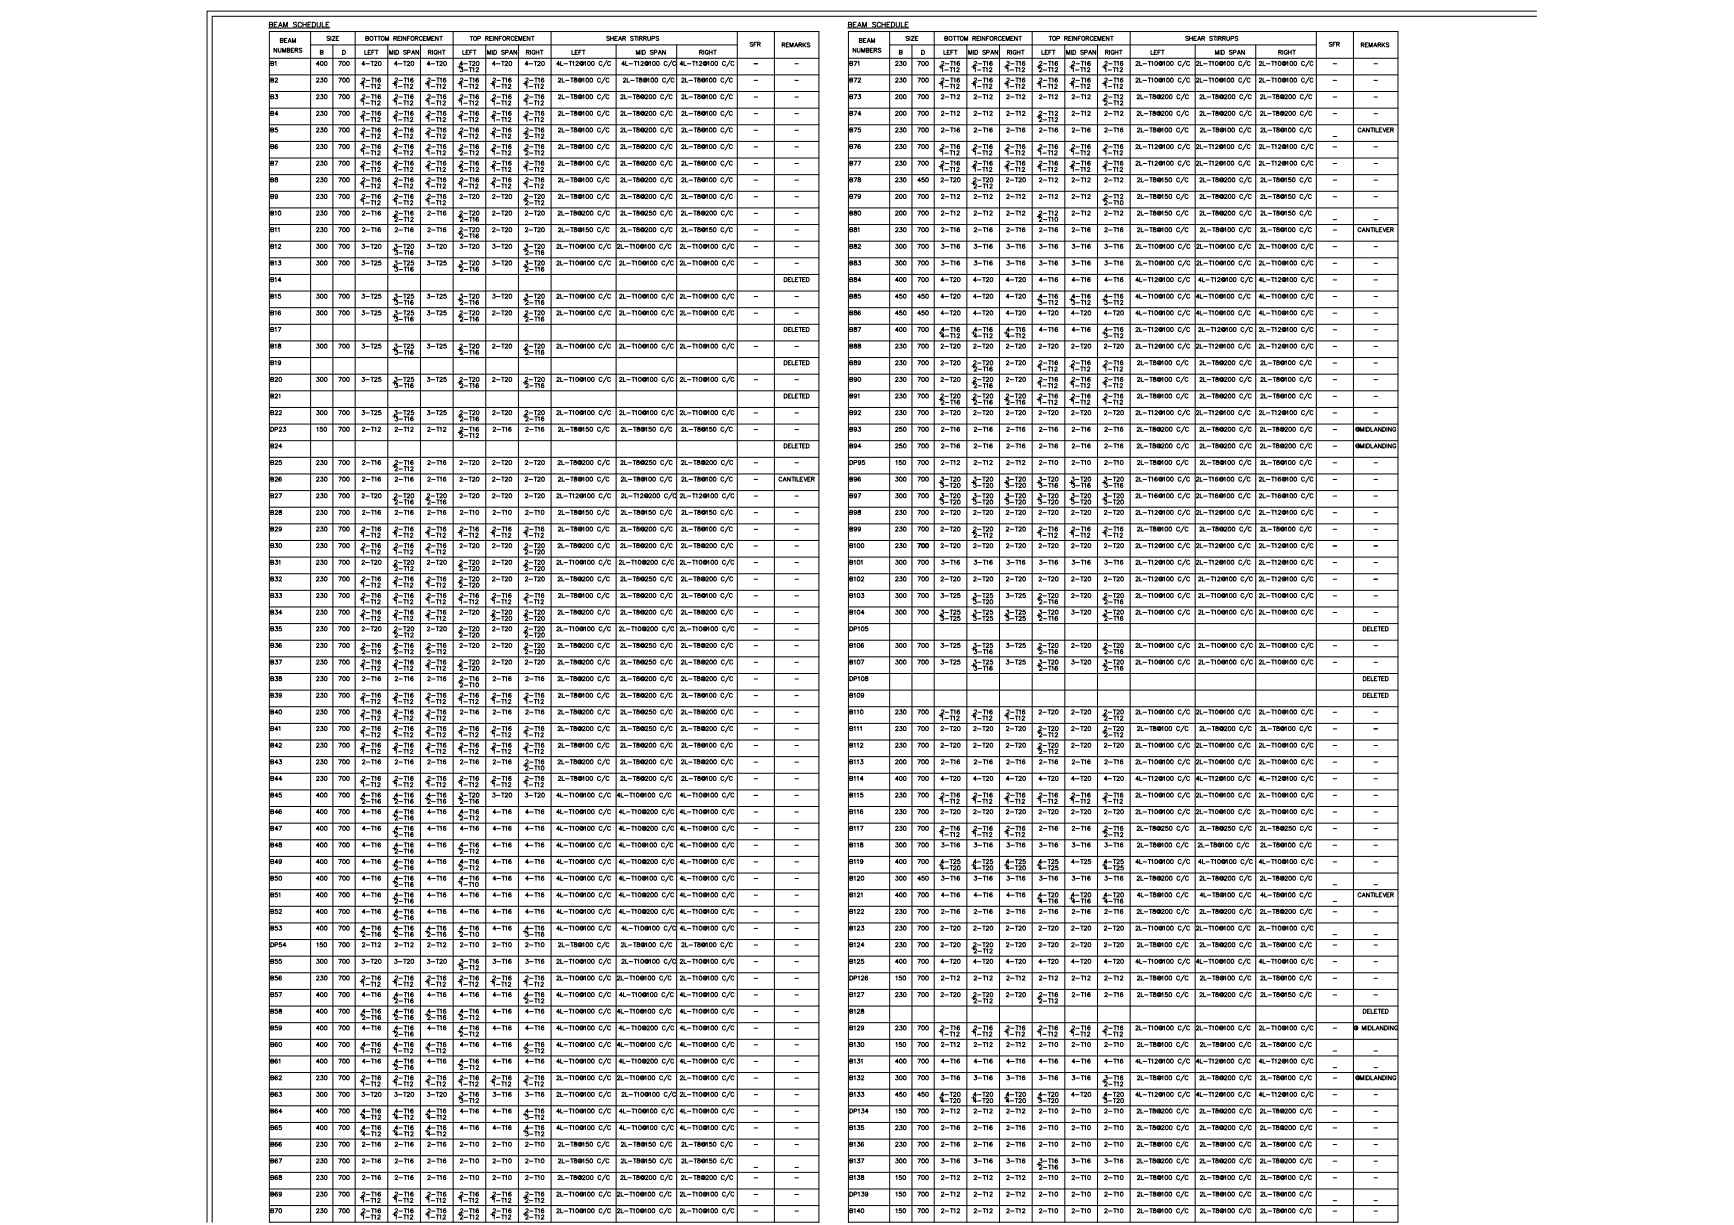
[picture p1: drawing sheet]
<svg xmlns="http://www.w3.org/2000/svg" width="841mm" height="594mm" viewBox="0 0 841 594" stroke-linecap="round" stroke-linejoin="round" font-family="sans-serif">
<defs><g id="words">
<g font-size="5.3">
<text x="135" y="22">BEAM</text>
<text x="157" y="21">SIZE</text>
<text x="176" y="21">BOTTOM REINFORCEMENT</text>
<text x="227" y="21">TOP REINFORCEMENT</text>
<text x="293" y="21">SHEAR STIRRUPS</text>
<text x="378" y="24">REMARKS</text>
<text x="416" y="22">BEAM</text>
<text x="438" y="21">SIZE</text>
<text x="457" y="21">BOTTOM REINFORCEMENT</text>
<text x="508" y="21">TOP REINFORCEMENT</text>
<text x="574" y="21">SHEAR STIRRUPS</text>
<text x="659" y="24">REMARKS</text>
<text x="130" y="33">B1</text>
<text x="152" y="33">400</text>
<text x="163" y="33">700</text>
<text x="174" y="33">4-T20</text>
<text x="190" y="33">4-T20</text>
<text x="206" y="33">4-T20</text>
<text x="222" y="33">4-T20</text>
<text x="238" y="33">4-T20</text>
<text x="254" y="33">4-T20</text>
<text x="411" y="33">B71</text>
<text x="433" y="33">230</text>
<text x="444" y="33">700</text>
<text x="455" y="33">2-T16</text>
<text x="455" y="36">1-T12</text>
<text x="471" y="33">2-T16</text>
<text x="471" y="36">1-T12</text>
<text x="487" y="33">2-T16</text>
<text x="487" y="36">1-T12</text>
<text x="503" y="33">2-T16</text>
<text x="519" y="33">2-T16</text>
<text x="519" y="36">1-T12</text>
<text x="534" y="33">2-T16</text>
<text x="535" y="36">1-T12</text>
<text x="175" y="44">1-T12</text>
<text x="190" y="44">1-T12</text>
<text x="206" y="44">1-T12</text>
<text x="222" y="44">1-T12</text>
<text x="238" y="44">1-T12</text>
<text x="254" y="44">1-T12</text>
<text x="455" y="44">1-T12</text>
<text x="471" y="44">1-T12</text>
<text x="487" y="44">1-T12</text>
<text x="503" y="44">1-T12</text>
<text x="519" y="44">1-T12</text>
<text x="535" y="44">1-T12</text>
<text x="175" y="52">1-T12</text>
<text x="190" y="52">1-T12</text>
<text x="206" y="52">1-T12</text>
<text x="222" y="52">1-T12</text>
<text x="238" y="52">1-T12</text>
<text x="254" y="52">1-T12</text>
<text x="534" y="52">2-T12</text>
<text x="130" y="57">B4</text>
<text x="152" y="57">230</text>
<text x="163" y="57">700</text>
<text x="175" y="57">2-T16</text>
<text x="190" y="57">2-T16</text>
<text x="206" y="57">2-T16</text>
<text x="222" y="57">2-T16</text>
<text x="238" y="57">2-T16</text>
<text x="254" y="57">2-T16</text>
<text x="411" y="57">B74</text>
<text x="433" y="57">200</text>
<text x="444" y="57">700</text>
<text x="455" y="57">2-T12</text>
<text x="471" y="57">2-T12</text>
<text x="487" y="57">2-T12</text>
<text x="503" y="57">2-T12</text>
<text x="519" y="57">2-T12</text>
<text x="534" y="57">2-T12</text>
<text x="130" y="65">B5</text>
<text x="152" y="65">230</text>
<text x="163" y="65">700</text>
<text x="175" y="60">1-T12</text>
<text x="175" y="65">2-T16</text>
<text x="190" y="60">1-T12</text>
<text x="190" y="65">2-T16</text>
<text x="206" y="65">2-T16</text>
<text x="206" y="60">1-T12</text>
<text x="222" y="65">2-T16</text>
<text x="222" y="60">1-T12</text>
<text x="238" y="65">2-T16</text>
<text x="238" y="60">1-T12</text>
<text x="254" y="65">2-T16</text>
<text x="254" y="60">1-T12</text>
<text x="411" y="65">B75</text>
<text x="433" y="65">230</text>
<text x="444" y="65">700</text>
<text x="455" y="65">2-T16</text>
<text x="471" y="65">2-T16</text>
<text x="487" y="65">2-T16</text>
<text x="503" y="65">2-T16</text>
<text x="519" y="65">2-T16</text>
<text x="534" y="65">2-T16</text>
<text x="658" y="65">CANTILEVER</text>
<text x="175" y="68">1-T12</text>
<text x="190" y="68">1-T12</text>
<text x="206" y="68">1-T12</text>
<text x="222" y="68">1-T12</text>
<text x="238" y="68">1-T12</text>
<text x="130" y="73">B6</text>
<text x="152" y="73">230</text>
<text x="163" y="73">700</text>
<text x="175" y="73">2-T16</text>
<text x="190" y="73">2-T16</text>
<text x="206" y="73">2-T16</text>
<text x="222" y="73">2-T16</text>
<text x="238" y="73">2-T16</text>
<text x="254" y="73">2-T16</text>
<text x="411" y="73">B76</text>
<text x="433" y="73">230</text>
<text x="444" y="73">700</text>
<text x="455" y="73">2-T16</text>
<text x="471" y="73">2-T16</text>
<text x="487" y="73">2-T16</text>
<text x="503" y="73">2-T16</text>
<text x="519" y="73">2-T16</text>
<text x="534" y="73">2-T16</text>
<text x="130" y="81">B7</text>
<text x="152" y="81">230</text>
<text x="163" y="81">700</text>
<text x="175" y="81">2-T16</text>
<text x="190" y="81">2-T16</text>
<text x="206" y="81">2-T16</text>
<text x="222" y="81">2-T16</text>
<text x="238" y="81">2-T16</text>
<text x="254" y="81">2-T16</text>
<text x="411" y="81">B77</text>
<text x="433" y="81">230</text>
<text x="444" y="81">700</text>
<text x="455" y="81">2-T16</text>
<text x="471" y="81">2-T16</text>
<text x="487" y="81">2-T16</text>
<text x="503" y="81">2-T16</text>
<text x="519" y="81">2-T16</text>
<text x="534" y="81">2-T16</text>
<text x="130" y="90">B8</text>
<text x="152" y="90">230</text>
<text x="163" y="90">700</text>
<text x="175" y="90">2-T16</text>
<text x="190" y="90">2-T16</text>
<text x="206" y="90">2-T16</text>
<text x="222" y="90">2-T16</text>
<text x="238" y="90">2-T16</text>
<text x="254" y="90">2-T16</text>
<text x="411" y="90">B78</text>
<text x="433" y="90">230</text>
<text x="444" y="90">450</text>
<text x="455" y="90">2-T20</text>
<text x="471" y="90">2-T20</text>
<text x="487" y="90">2-T20</text>
<text x="503" y="90">2-T12</text>
<text x="519" y="90">2-T12</text>
<text x="534" y="90">2-T12</text>
<text x="175" y="92">1-T12</text>
<text x="190" y="92">1-T12</text>
<text x="206" y="92">1-T12</text>
<text x="222" y="92">1-T12</text>
<text x="238" y="92">1-T12</text>
<text x="254" y="92">1-T12</text>
<text x="471" y="92">2-T12</text>
<text x="175" y="101">1-T12</text>
<text x="190" y="101">1-T12</text>
<text x="206" y="101">1-T12</text>
<text x="254" y="101">2-T12</text>
<text x="534" y="101">2-T10</text>
<text x="130" y="114">B11</text>
<text x="152" y="114">230</text>
<text x="163" y="114">700</text>
<text x="175" y="114">2-T16</text>
<text x="190" y="109">2-T12</text>
<text x="190" y="114">2-T16</text>
<text x="206" y="114">2-T16</text>
<text x="222" y="109">2-T16</text>
<text x="222" y="114">2-T20</text>
<text x="238" y="114">2-T20</text>
<text x="254" y="114">2-T20</text>
<text x="411" y="114">B81</text>
<text x="433" y="114">230</text>
<text x="444" y="114">700</text>
<text x="455" y="114">2-T16</text>
<text x="471" y="114">2-T16</text>
<text x="487" y="114">2-T16</text>
<text x="503" y="114">2-T16</text>
<text x="503" y="109">2-T10</text>
<text x="519" y="114">2-T16</text>
<text x="534" y="114">2-T16</text>
<text x="658" y="114">CANTILEVER</text>
<text x="222" y="117">2-T16</text>
<text x="130" y="122">B12</text>
<text x="152" y="122">300</text>
<text x="163" y="122">700</text>
<text x="174" y="122">3-T20</text>
<text x="190" y="122">3-T20</text>
<text x="190" y="125">3-T16</text>
<text x="206" y="122">3-T20</text>
<text x="222" y="122">3-T20</text>
<text x="238" y="122">3-T20</text>
<text x="254" y="122">3-T20</text>
<text x="254" y="125">2-T16</text>
<text x="411" y="122">B82</text>
<text x="433" y="122">300</text>
<text x="444" y="122">700</text>
<text x="455" y="122">3-T16</text>
<text x="471" y="122">3-T16</text>
<text x="487" y="122">3-T16</text>
<text x="503" y="122">3-T16</text>
<text x="519" y="122">3-T16</text>
<text x="534" y="122">3-T16</text>
<text x="130" y="130">B13</text>
<text x="152" y="130">300</text>
<text x="163" y="130">700</text>
<text x="174" y="130">3-T25</text>
<text x="190" y="130">3-T25</text>
<text x="206" y="130">3-T25</text>
<text x="222" y="130">3-T20</text>
<text x="238" y="130">3-T20</text>
<text x="254" y="130">3-T20</text>
<text x="411" y="130">B83</text>
<text x="433" y="130">300</text>
<text x="444" y="130">700</text>
<text x="455" y="130">3-T16</text>
<text x="471" y="130">3-T16</text>
<text x="487" y="130">3-T16</text>
<text x="503" y="130">3-T16</text>
<text x="519" y="130">3-T16</text>
<text x="534" y="130">3-T16</text>
<text x="130" y="138">B14</text>
<text x="379" y="138">DELETED</text>
<text x="411" y="138">B84</text>
<text x="433" y="138">400</text>
<text x="444" y="138">700</text>
<text x="455" y="138">4-T20</text>
<text x="471" y="138">4-T20</text>
<text x="487" y="138">4-T20</text>
<text x="503" y="138">4-T16</text>
<text x="519" y="138">4-T16</text>
<text x="534" y="138">4-T16</text>
<text x="130" y="146">B15</text>
<text x="152" y="146">300</text>
<text x="163" y="146">700</text>
<text x="174" y="146">3-T25</text>
<text x="190" y="146">3-T25</text>
<text x="190" y="149">3-T16</text>
<text x="206" y="146">3-T25</text>
<text x="222" y="146">3-T20</text>
<text x="222" y="149">2-T16</text>
<text x="238" y="146">3-T20</text>
<text x="254" y="146">3-T20</text>
<text x="254" y="149">2-T16</text>
<text x="411" y="146">B85</text>
<text x="433" y="146">450</text>
<text x="444" y="146">450</text>
<text x="455" y="146">4-T20</text>
<text x="471" y="146">4-T20</text>
<text x="487" y="146">4-T20</text>
<text x="503" y="146">4-T16</text>
<text x="519" y="146">4-T16</text>
<text x="534" y="146">4-T16</text>
<text x="190" y="157">3-T16</text>
<text x="222" y="157">2-T16</text>
<text x="254" y="157">2-T16</text>
<text x="455" y="165">4-T12</text>
<text x="471" y="165">4-T12</text>
<text x="487" y="165">4-T12</text>
<text x="534" y="165">3-T12</text>
<text x="130" y="170">B18</text>
<text x="152" y="170">300</text>
<text x="163" y="170">700</text>
<text x="174" y="170">3-T25</text>
<text x="190" y="170">3-T25</text>
<text x="190" y="173">3-T16</text>
<text x="206" y="170">3-T25</text>
<text x="222" y="170">2-T20</text>
<text x="222" y="173">2-T16</text>
<text x="238" y="170">2-T20</text>
<text x="254" y="170">2-T20</text>
<text x="254" y="173">2-T16</text>
<text x="411" y="170">B88</text>
<text x="433" y="170">230</text>
<text x="444" y="170">700</text>
<text x="455" y="170">2-T20</text>
<text x="471" y="170">2-T20</text>
<text x="487" y="170">2-T20</text>
<text x="503" y="170">2-T20</text>
<text x="519" y="170">2-T20</text>
<text x="534" y="170">2-T20</text>
<text x="130" y="178">B19</text>
<text x="379" y="178">DELETED</text>
<text x="411" y="178">B89</text>
<text x="433" y="178">230</text>
<text x="444" y="178">700</text>
<text x="455" y="178">2-T20</text>
<text x="471" y="178">2-T20</text>
<text x="487" y="178">2-T20</text>
<text x="503" y="178">2-T16</text>
<text x="519" y="178">2-T16</text>
<text x="534" y="178">2-T16</text>
<text x="471" y="181">2-T16</text>
<text x="503" y="181">1-T12</text>
<text x="519" y="181">1-T12</text>
<text x="535" y="181">1-T12</text>
<text x="130" y="186">B20</text>
<text x="152" y="186">300</text>
<text x="163" y="186">700</text>
<text x="174" y="186">3-T25</text>
<text x="190" y="186">3-T25</text>
<text x="206" y="186">3-T25</text>
<text x="222" y="186">2-T20</text>
<text x="238" y="186">2-T20</text>
<text x="254" y="186">2-T20</text>
<text x="411" y="186">B90</text>
<text x="433" y="186">230</text>
<text x="444" y="186">700</text>
<text x="455" y="186">2-T20</text>
<text x="471" y="186">2-T20</text>
<text x="487" y="186">2-T20</text>
<text x="503" y="186">2-T16</text>
<text x="519" y="186">2-T16</text>
<text x="534" y="186">2-T16</text>
<text x="130" y="194">B21</text>
<text x="379" y="194">DELETED</text>
<text x="411" y="194">B91</text>
<text x="433" y="194">230</text>
<text x="444" y="194">700</text>
<text x="455" y="194">2-T20</text>
<text x="471" y="194">2-T20</text>
<text x="487" y="194">2-T20</text>
<text x="503" y="194">2-T16</text>
<text x="519" y="194">2-T16</text>
<text x="534" y="194">2-T16</text>
<text x="130" y="202">B22</text>
<text x="152" y="202">300</text>
<text x="163" y="202">700</text>
<text x="174" y="202">3-T25</text>
<text x="190" y="202">3-T25</text>
<text x="206" y="202">3-T25</text>
<text x="222" y="202">2-T20</text>
<text x="238" y="202">2-T20</text>
<text x="254" y="202">2-T20</text>
<text x="411" y="202">B92</text>
<text x="433" y="202">230</text>
<text x="444" y="202">700</text>
<text x="455" y="202">2-T20</text>
<text x="471" y="202">2-T20</text>
<text x="487" y="202">2-T20</text>
<text x="503" y="202">2-T20</text>
<text x="519" y="202">2-T20</text>
<text x="534" y="202">2-T20</text>
<text x="190" y="205">3-T16</text>
<text x="222" y="205">2-T16</text>
<text x="254" y="205">2-T16</text>
<text x="222" y="213">2-T12</text>
<text x="190" y="230">2-T12</text>
<text x="130" y="235">B26</text>
<text x="152" y="235">230</text>
<text x="163" y="235">700</text>
<text x="175" y="235">2-T16</text>
<text x="190" y="235">2-T16</text>
<text x="206" y="235">2-T16</text>
<text x="222" y="235">2-T20</text>
<text x="238" y="235">2-T20</text>
<text x="254" y="235">2-T20</text>
<text x="376" y="235">CANTILEVER</text>
<text x="411" y="235">B96</text>
<text x="433" y="235">300</text>
<text x="444" y="235">700</text>
<text x="455" y="235">3-T20</text>
<text x="455" y="238">3-T20</text>
<text x="471" y="235">3-T20</text>
<text x="471" y="238">3-T20</text>
<text x="487" y="235">3-T20</text>
<text x="487" y="238">3-T20</text>
<text x="503" y="235">3-T20</text>
<text x="503" y="238">3-T16</text>
<text x="519" y="235">3-T20</text>
<text x="519" y="238">3-T16</text>
<text x="534" y="235">3-T20</text>
<text x="534" y="238">3-T16</text>
<text x="130" y="243">B27</text>
<text x="152" y="243">230</text>
<text x="163" y="243">700</text>
<text x="174" y="243">2-T20</text>
<text x="190" y="243">2-T20</text>
<text x="206" y="243">2-T20</text>
<text x="222" y="243">2-T20</text>
<text x="238" y="243">2-T20</text>
<text x="254" y="243">2-T20</text>
<text x="411" y="243">B97</text>
<text x="433" y="243">300</text>
<text x="444" y="243">700</text>
<text x="455" y="243">3-T20</text>
<text x="471" y="243">3-T20</text>
<text x="487" y="243">3-T20</text>
<text x="503" y="243">3-T20</text>
<text x="519" y="243">3-T20</text>
<text x="534" y="243">3-T20</text>
<text x="130" y="251">B28</text>
<text x="152" y="251">230</text>
<text x="163" y="251">700</text>
<text x="175" y="251">2-T16</text>
<text x="190" y="251">2-T16</text>
<text x="206" y="251">2-T16</text>
<text x="222" y="251">2-T10</text>
<text x="238" y="251">2-T10</text>
<text x="254" y="251">2-T10</text>
<text x="411" y="251">B98</text>
<text x="433" y="251">230</text>
<text x="444" y="251">700</text>
<text x="455" y="251">2-T20</text>
<text x="471" y="251">2-T20</text>
<text x="487" y="251">2-T20</text>
<text x="503" y="251">2-T20</text>
<text x="519" y="251">2-T20</text>
<text x="534" y="251">2-T20</text>
<text x="130" y="259">B29</text>
<text x="152" y="259">230</text>
<text x="163" y="259">700</text>
<text x="175" y="259">2-T16</text>
<text x="175" y="262">1-T12</text>
<text x="190" y="259">2-T16</text>
<text x="190" y="262">1-T12</text>
<text x="206" y="259">2-T16</text>
<text x="206" y="262">1-T12</text>
<text x="222" y="259">2-T16</text>
<text x="222" y="262">1-T12</text>
<text x="238" y="259">2-T16</text>
<text x="238" y="262">1-T12</text>
<text x="254" y="259">2-T16</text>
<text x="254" y="262">1-T12</text>
<text x="411" y="259">B99</text>
<text x="433" y="259">230</text>
<text x="444" y="259">700</text>
<text x="455" y="259">2-T20</text>
<text x="471" y="259">2-T20</text>
<text x="471" y="262">2-T12</text>
<text x="487" y="259">2-T20</text>
<text x="503" y="259">2-T16</text>
<text x="503" y="262">1-T12</text>
<text x="519" y="259">2-T16</text>
<text x="519" y="262">1-T12</text>
<text x="534" y="259">2-T16</text>
<text x="535" y="262">1-T12</text>
<text x="175" y="270">1-T12</text>
<text x="190" y="270">1-T12</text>
<text x="206" y="270">1-T12</text>
<text x="254" y="270">2-T20</text>
<text x="190" y="278">2-T12</text>
<text x="222" y="278">2-T20</text>
<text x="254" y="278">2-T20</text>
<text x="130" y="283">B32</text>
<text x="152" y="283">230</text>
<text x="163" y="283">700</text>
<text x="175" y="283">2-T16</text>
<text x="175" y="286">1-T12</text>
<text x="190" y="283">2-T16</text>
<text x="190" y="286">1-T12</text>
<text x="206" y="283">2-T16</text>
<text x="206" y="286">1-T12</text>
<text x="222" y="283">2-T20</text>
<text x="222" y="286">2-T20</text>
<text x="238" y="283">2-T20</text>
<text x="254" y="283">2-T20</text>
<text x="411" y="283">B102</text>
<text x="433" y="283">230</text>
<text x="444" y="283">700</text>
<text x="455" y="283">2-T20</text>
<text x="471" y="283">2-T20</text>
<text x="487" y="283">2-T20</text>
<text x="503" y="283">2-T20</text>
<text x="519" y="283">2-T20</text>
<text x="534" y="283">2-T20</text>
<text x="130" y="291">B33</text>
<text x="152" y="291">230</text>
<text x="163" y="291">700</text>
<text x="175" y="291">2-T16</text>
<text x="190" y="291">2-T16</text>
<text x="206" y="291">2-T16</text>
<text x="222" y="291">2-T16</text>
<text x="238" y="291">2-T16</text>
<text x="254" y="291">2-T16</text>
<text x="411" y="291">B103</text>
<text x="433" y="291">300</text>
<text x="444" y="291">700</text>
<text x="455" y="291">3-T25</text>
<text x="471" y="291">3-T25</text>
<text x="487" y="291">3-T25</text>
<text x="503" y="291">2-T20</text>
<text x="519" y="291">2-T20</text>
<text x="534" y="291">2-T20</text>
<text x="130" y="299">B34</text>
<text x="152" y="299">230</text>
<text x="163" y="299">700</text>
<text x="175" y="294">1-T12</text>
<text x="175" y="299">2-T16</text>
<text x="190" y="294">1-T12</text>
<text x="190" y="299">2-T16</text>
<text x="206" y="299">2-T16</text>
<text x="206" y="294">1-T12</text>
<text x="222" y="299">2-T20</text>
<text x="222" y="294">1-T12</text>
<text x="238" y="299">2-T20</text>
<text x="238" y="294">1-T12</text>
<text x="254" y="299">2-T20</text>
<text x="254" y="294">1-T12</text>
<text x="411" y="299">B104</text>
<text x="433" y="299">300</text>
<text x="444" y="299">700</text>
<text x="455" y="299">3-T25</text>
<text x="471" y="299">3-T25</text>
<text x="487" y="299">3-T25</text>
<text x="503" y="299">3-T20</text>
<text x="519" y="299">3-T20</text>
<text x="534" y="299">3-T20</text>
<text x="534" y="294">2-T16</text>
<text x="130" y="307">B35</text>
<text x="152" y="307">230</text>
<text x="163" y="307">700</text>
<text x="174" y="307">2-T20</text>
<text x="190" y="307">2-T20</text>
<text x="206" y="307">2-T20</text>
<text x="222" y="307">2-T20</text>
<text x="238" y="307">2-T20</text>
<text x="254" y="307">2-T20</text>
<text x="411" y="307">DP105</text>
<text x="660" y="307">DELETED</text>
<text x="130" y="315">B36</text>
<text x="152" y="315">230</text>
<text x="163" y="315">700</text>
<text x="175" y="315">2-T16</text>
<text x="190" y="315">2-T16</text>
<text x="206" y="315">2-T16</text>
<text x="222" y="315">2-T20</text>
<text x="238" y="315">2-T20</text>
<text x="254" y="315">2-T20</text>
<text x="411" y="315">B106</text>
<text x="433" y="315">300</text>
<text x="444" y="315">700</text>
<text x="455" y="315">3-T25</text>
<text x="471" y="315">3-T25</text>
<text x="487" y="315">3-T25</text>
<text x="503" y="315">2-T20</text>
<text x="519" y="315">2-T20</text>
<text x="534" y="315">2-T20</text>
<text x="175" y="326">1-T12</text>
<text x="190" y="326">1-T12</text>
<text x="206" y="326">1-T12</text>
<text x="222" y="326">2-T20</text>
<text x="471" y="326">3-T16</text>
<text x="503" y="326">2-T16</text>
<text x="534" y="326">2-T16</text>
<text x="222" y="334">2-T10</text>
<text x="130" y="347">B40</text>
<text x="152" y="347">230</text>
<text x="163" y="347">700</text>
<text x="175" y="347">2-T16</text>
<text x="175" y="343">1-T12</text>
<text x="190" y="347">2-T16</text>
<text x="190" y="343">1-T12</text>
<text x="206" y="347">2-T16</text>
<text x="206" y="343">1-T12</text>
<text x="222" y="347">2-T16</text>
<text x="222" y="343">1-T12</text>
<text x="238" y="347">2-T16</text>
<text x="238" y="343">1-T12</text>
<text x="254" y="347">2-T16</text>
<text x="254" y="343">1-T12</text>
<text x="411" y="347">B110</text>
<text x="433" y="347">230</text>
<text x="444" y="347">700</text>
<text x="455" y="347">2-T16</text>
<text x="471" y="347">2-T16</text>
<text x="487" y="347">2-T16</text>
<text x="503" y="347">2-T20</text>
<text x="519" y="347">2-T20</text>
<text x="534" y="347">2-T20</text>
<text x="175" y="351">1-T12</text>
<text x="190" y="351">1-T12</text>
<text x="206" y="351">1-T12</text>
<text x="455" y="351">1-T12</text>
<text x="471" y="351">1-T12</text>
<text x="487" y="351">1-T12</text>
<text x="130" y="356">B41</text>
<text x="152" y="356">230</text>
<text x="163" y="356">700</text>
<text x="175" y="356">2-T16</text>
<text x="190" y="356">2-T16</text>
<text x="206" y="356">2-T16</text>
<text x="222" y="356">2-T16</text>
<text x="238" y="356">2-T16</text>
<text x="254" y="356">2-T16</text>
<text x="411" y="356">B111</text>
<text x="433" y="356">230</text>
<text x="444" y="356">700</text>
<text x="455" y="356">2-T20</text>
<text x="471" y="356">2-T20</text>
<text x="487" y="356">2-T20</text>
<text x="503" y="356">2-T20</text>
<text x="519" y="356">2-T20</text>
<text x="534" y="356">2-T20</text>
<text x="130" y="364">B42</text>
<text x="152" y="364">230</text>
<text x="163" y="364">700</text>
<text x="175" y="364">2-T16</text>
<text x="190" y="364">2-T16</text>
<text x="206" y="364">2-T16</text>
<text x="222" y="364">2-T16</text>
<text x="238" y="364">2-T16</text>
<text x="254" y="364">2-T16</text>
<text x="411" y="364">B112</text>
<text x="433" y="364">230</text>
<text x="444" y="364">700</text>
<text x="455" y="364">2-T20</text>
<text x="471" y="364">2-T20</text>
<text x="487" y="364">2-T20</text>
<text x="503" y="364">2-T20</text>
<text x="519" y="364">2-T20</text>
<text x="534" y="364">2-T20</text>
<text x="130" y="372">B43</text>
<text x="152" y="372">230</text>
<text x="163" y="372">700</text>
<text x="175" y="372">2-T16</text>
<text x="190" y="372">2-T16</text>
<text x="206" y="372">2-T16</text>
<text x="222" y="372">2-T16</text>
<text x="238" y="372">2-T16</text>
<text x="254" y="372">2-T16</text>
<text x="411" y="372">B113</text>
<text x="433" y="372">200</text>
<text x="444" y="372">700</text>
<text x="455" y="372">2-T16</text>
<text x="471" y="372">2-T16</text>
<text x="487" y="372">2-T16</text>
<text x="503" y="372">2-T16</text>
<text x="519" y="372">2-T16</text>
<text x="534" y="372">2-T16</text>
<text x="175" y="383">1-T12</text>
<text x="190" y="383">1-T12</text>
<text x="206" y="383">1-T12</text>
<text x="222" y="383">1-T12</text>
<text x="238" y="383">1-T12</text>
<text x="254" y="383">1-T12</text>
<text x="175" y="391">2-T16</text>
<text x="190" y="391">2-T16</text>
<text x="206" y="391">2-T16</text>
<text x="222" y="391">2-T16</text>
<text x="455" y="391">1-T12</text>
<text x="471" y="391">1-T12</text>
<text x="487" y="391">1-T12</text>
<text x="503" y="391">1-T12</text>
<text x="519" y="391">1-T12</text>
<text x="535" y="391">1-T12</text>
<text x="190" y="399">2-T16</text>
<text x="222" y="399">2-T12</text>
<text x="130" y="404">B47</text>
<text x="152" y="404">400</text>
<text x="163" y="404">700</text>
<text x="175" y="404">4-T16</text>
<text x="190" y="404">4-T16</text>
<text x="206" y="404">4-T16</text>
<text x="222" y="404">4-T16</text>
<text x="238" y="404">4-T16</text>
<text x="254" y="404">4-T16</text>
<text x="411" y="404">B117</text>
<text x="433" y="404">230</text>
<text x="444" y="404">700</text>
<text x="455" y="404">2-T16</text>
<text x="455" y="407">1-T12</text>
<text x="471" y="404">2-T16</text>
<text x="471" y="407">1-T12</text>
<text x="487" y="404">2-T16</text>
<text x="487" y="407">1-T12</text>
<text x="503" y="404">2-T16</text>
<text x="519" y="404">2-T16</text>
<text x="534" y="404">2-T16</text>
<text x="130" y="412">B48</text>
<text x="152" y="412">400</text>
<text x="163" y="412">700</text>
<text x="175" y="412">4-T16</text>
<text x="190" y="412">4-T16</text>
<text x="206" y="412">4-T16</text>
<text x="222" y="412">4-T16</text>
<text x="238" y="412">4-T16</text>
<text x="254" y="412">4-T16</text>
<text x="411" y="412">B118</text>
<text x="433" y="412">300</text>
<text x="444" y="412">700</text>
<text x="455" y="412">3-T16</text>
<text x="471" y="412">3-T16</text>
<text x="487" y="412">3-T16</text>
<text x="503" y="412">3-T16</text>
<text x="519" y="412">3-T16</text>
<text x="534" y="412">3-T16</text>
<text x="130" y="420">B49</text>
<text x="152" y="420">400</text>
<text x="163" y="420">700</text>
<text x="175" y="420">4-T16</text>
<text x="190" y="420">4-T16</text>
<text x="206" y="420">4-T16</text>
<text x="222" y="420">4-T16</text>
<text x="238" y="420">4-T16</text>
<text x="254" y="420">4-T16</text>
<text x="411" y="420">B119</text>
<text x="433" y="420">400</text>
<text x="444" y="420">700</text>
<text x="455" y="420">4-T25</text>
<text x="471" y="420">4-T25</text>
<text x="487" y="420">4-T25</text>
<text x="503" y="420">4-T25</text>
<text x="519" y="420">4-T25</text>
<text x="534" y="420">4-T25</text>
<text x="130" y="428">B50</text>
<text x="152" y="428">400</text>
<text x="163" y="428">700</text>
<text x="175" y="428">4-T16</text>
<text x="190" y="428">4-T16</text>
<text x="206" y="428">4-T16</text>
<text x="222" y="428">4-T16</text>
<text x="238" y="428">4-T16</text>
<text x="254" y="428">4-T16</text>
<text x="411" y="428">B120</text>
<text x="433" y="428">300</text>
<text x="444" y="428">450</text>
<text x="455" y="428">3-T16</text>
<text x="471" y="428">3-T16</text>
<text x="487" y="428">3-T16</text>
<text x="503" y="428">3-T16</text>
<text x="519" y="428">3-T16</text>
<text x="534" y="428">3-T16</text>
<text x="190" y="439">2-T16</text>
<text x="503" y="439">4-T16</text>
<text x="519" y="439">4-T16</text>
<text x="534" y="439">4-T16</text>
<text x="190" y="447">2-T16</text>
<text x="175" y="455">2-T16</text>
<text x="190" y="455">2-T16</text>
<text x="206" y="455">2-T16</text>
<text x="222" y="455">2-T10</text>
<text x="254" y="455">3-T16</text>
<text x="130" y="460">DP54</text>
<text x="152" y="460">150</text>
<text x="163" y="460">700</text>
<text x="175" y="460">2-T12</text>
<text x="190" y="460">2-T12</text>
<text x="206" y="460">2-T12</text>
<text x="222" y="460">2-T10</text>
<text x="238" y="460">2-T10</text>
<text x="254" y="460">2-T10</text>
<text x="411" y="460">B124</text>
<text x="433" y="460">230</text>
<text x="444" y="460">700</text>
<text x="455" y="460">2-T20</text>
<text x="471" y="460">2-T20</text>
<text x="487" y="460">2-T20</text>
<text x="503" y="460">2-T20</text>
<text x="519" y="460">2-T20</text>
<text x="534" y="460">2-T20</text>
<text x="471" y="464">2-T12</text>
<text x="130" y="468">B55</text>
<text x="152" y="468">300</text>
<text x="163" y="468">700</text>
<text x="174" y="468">3-T20</text>
<text x="190" y="468">3-T20</text>
<text x="206" y="468">3-T20</text>
<text x="222" y="468">3-T16</text>
<text x="238" y="468">3-T16</text>
<text x="254" y="468">3-T16</text>
<text x="411" y="468">B125</text>
<text x="433" y="468">400</text>
<text x="444" y="468">700</text>
<text x="455" y="468">4-T20</text>
<text x="471" y="468">4-T20</text>
<text x="487" y="468">4-T20</text>
<text x="503" y="468">4-T20</text>
<text x="519" y="468">4-T20</text>
<text x="534" y="468">4-T20</text>
<text x="130" y="477">B56</text>
<text x="152" y="477">230</text>
<text x="163" y="477">700</text>
<text x="175" y="477">2-T16</text>
<text x="190" y="477">2-T16</text>
<text x="206" y="477">2-T16</text>
<text x="222" y="477">2-T16</text>
<text x="238" y="477">2-T16</text>
<text x="254" y="477">2-T16</text>
<text x="411" y="477">DP126</text>
<text x="433" y="477">150</text>
<text x="444" y="477">700</text>
<text x="455" y="477">2-T12</text>
<text x="471" y="477">2-T12</text>
<text x="487" y="477">2-T12</text>
<text x="503" y="477">2-T12</text>
<text x="519" y="477">2-T12</text>
<text x="534" y="477">2-T12</text>
<text x="130" y="485">B57</text>
<text x="152" y="485">400</text>
<text x="163" y="485">700</text>
<text x="175" y="485">4-T16</text>
<text x="190" y="485">4-T16</text>
<text x="206" y="485">4-T16</text>
<text x="222" y="485">4-T16</text>
<text x="238" y="485">4-T16</text>
<text x="254" y="485">4-T16</text>
<text x="411" y="485">B127</text>
<text x="433" y="485">230</text>
<text x="444" y="485">700</text>
<text x="455" y="485">2-T20</text>
<text x="471" y="485">2-T20</text>
<text x="487" y="485">2-T20</text>
<text x="503" y="485">2-T16</text>
<text x="519" y="485">2-T16</text>
<text x="534" y="485">2-T16</text>
<text x="175" y="496">2-T16</text>
<text x="190" y="496">2-T16</text>
<text x="206" y="496">2-T16</text>
<text x="222" y="496">2-T12</text>
<text x="190" y="504">2-T16</text>
<text x="222" y="504">2-T12</text>
<text x="455" y="504">1-T12</text>
<text x="471" y="504">1-T12</text>
<text x="487" y="504">1-T12</text>
<text x="503" y="504">1-T12</text>
<text x="519" y="504">1-T12</text>
<text x="535" y="504">1-T12</text>
<text x="175" y="512">1-T12</text>
<text x="190" y="512">1-T12</text>
<text x="206" y="512">1-T12</text>
<text x="254" y="512">2-T12</text>
<text x="130" y="517">B61</text>
<text x="152" y="517">400</text>
<text x="163" y="517">700</text>
<text x="175" y="517">4-T16</text>
<text x="190" y="517">4-T16</text>
<text x="206" y="517">4-T16</text>
<text x="222" y="517">4-T16</text>
<text x="238" y="517">4-T16</text>
<text x="254" y="517">4-T16</text>
<text x="411" y="517">B131</text>
<text x="433" y="517">400</text>
<text x="444" y="517">700</text>
<text x="455" y="517">4-T16</text>
<text x="471" y="517">4-T16</text>
<text x="487" y="517">4-T16</text>
<text x="503" y="517">4-T16</text>
<text x="519" y="517">4-T16</text>
<text x="534" y="517">4-T16</text>
<text x="130" y="525">B62</text>
<text x="152" y="525">230</text>
<text x="163" y="525">700</text>
<text x="175" y="525">2-T16</text>
<text x="190" y="525">2-T16</text>
<text x="206" y="525">2-T16</text>
<text x="222" y="525">2-T16</text>
<text x="238" y="525">2-T16</text>
<text x="254" y="525">2-T16</text>
<text x="411" y="525">B132</text>
<text x="433" y="525">300</text>
<text x="444" y="525">700</text>
<text x="455" y="525">3-T16</text>
<text x="471" y="525">3-T16</text>
<text x="487" y="525">3-T16</text>
<text x="503" y="525">3-T16</text>
<text x="519" y="525">3-T16</text>
<text x="534" y="525">3-T16</text>
<text x="656" y="525">@MIDLANDING</text>
<text x="130" y="533">B63</text>
<text x="152" y="533">300</text>
<text x="163" y="533">700</text>
<text x="174" y="533">3-T20</text>
<text x="190" y="533">3-T20</text>
<text x="206" y="533">3-T20</text>
<text x="222" y="533">3-T16</text>
<text x="238" y="533">3-T16</text>
<text x="254" y="533">3-T16</text>
<text x="411" y="533">B133</text>
<text x="433" y="533">450</text>
<text x="444" y="533">450</text>
<text x="455" y="533">4-T20</text>
<text x="471" y="533">4-T20</text>
<text x="487" y="533">4-T20</text>
<text x="503" y="533">4-T20</text>
<text x="519" y="533">4-T20</text>
<text x="534" y="533">4-T20</text>
<text x="130" y="541">B64</text>
<text x="152" y="541">400</text>
<text x="163" y="541">700</text>
<text x="175" y="541">4-T16</text>
<text x="190" y="541">4-T16</text>
<text x="206" y="541">4-T16</text>
<text x="222" y="541">4-T16</text>
<text x="238" y="541">4-T16</text>
<text x="254" y="541">4-T16</text>
<text x="411" y="541">DP134</text>
<text x="433" y="541">150</text>
<text x="444" y="541">700</text>
<text x="455" y="541">2-T12</text>
<text x="471" y="541">2-T12</text>
<text x="487" y="541">2-T12</text>
<text x="503" y="541">2-T10</text>
<text x="519" y="541">2-T10</text>
<text x="534" y="541">2-T10</text>
<text x="175" y="552">4-T12</text>
<text x="190" y="552">4-T12</text>
<text x="206" y="552">4-T12</text>
<text x="254" y="552">3-T12</text>
<text x="503" y="568">2-T16</text>
<text x="130" y="573">B68</text>
<text x="152" y="573">230</text>
<text x="163" y="573">700</text>
<text x="175" y="573">2-T16</text>
<text x="190" y="573">2-T16</text>
<text x="206" y="573">2-T16</text>
<text x="222" y="573">2-T10</text>
<text x="238" y="573">2-T10</text>
<text x="254" y="573">2-T10</text>
<text x="411" y="573">B138</text>
<text x="433" y="573">150</text>
<text x="444" y="573">700</text>
<text x="455" y="573">2-T12</text>
<text x="471" y="573">2-T12</text>
<text x="487" y="573">2-T12</text>
<text x="503" y="573">2-T10</text>
<text x="519" y="573">2-T10</text>
<text x="534" y="573">2-T10</text>
<text x="130" y="581">B69</text>
<text x="152" y="581">230</text>
<text x="163" y="581">700</text>
<text x="175" y="581">2-T16</text>
<text x="190" y="581">2-T16</text>
<text x="206" y="581">2-T16</text>
<text x="222" y="581">2-T16</text>
<text x="238" y="581">2-T16</text>
<text x="254" y="581">2-T16</text>
<text x="411" y="581">DP139</text>
<text x="433" y="581">150</text>
<text x="444" y="581">700</text>
<text x="455" y="581">2-T12</text>
<text x="471" y="581">2-T12</text>
<text x="487" y="581">2-T12</text>
<text x="503" y="581">2-T10</text>
<text x="519" y="581">2-T10</text>
<text x="534" y="581">2-T10</text>
<text x="175" y="585">1-T12</text>
<text x="190" y="585">1-T12</text>
<text x="206" y="585">1-T12</text>
<text x="222" y="585">1-T12</text>
<text x="238" y="585">1-T12</text>
<text x="130" y="589">B70</text>
<text x="152" y="589">230</text>
<text x="163" y="589">700</text>
<text x="175" y="589">2-T16</text>
<text x="190" y="589">2-T16</text>
<text x="206" y="589">2-T16</text>
<text x="222" y="589">2-T16</text>
<text x="238" y="589">2-T16</text>
<text x="254" y="589">2-T16</text>
<text x="411" y="589">B140</text>
<text x="433" y="589">150</text>
<text x="444" y="589">700</text>
<text x="455" y="589">2-T12</text>
<text x="471" y="589">2-T12</text>
<text x="487" y="589">2-T12</text>
<text x="503" y="589">2-T10</text>
<text x="519" y="589">2-T10</text>
<text x="534" y="589">2-T10</text>
</g>
<g font-size="4.9">
<text x="363" y="24">SFR</text>
<text x="643" y="24">SFR</text>
<text x="132" y="26">NUMBERS</text>
<text x="176" y="28">LEFT</text>
<text x="188" y="28">MID SPAN</text>
<text x="207" y="28">RIGHT</text>
<text x="223" y="28">LEFT</text>
<text x="235" y="28">MID SPAN</text>
<text x="254" y="28">RIGHT</text>
<text x="276" y="28">LEFT</text>
<text x="307" y="28">MID SPAN</text>
<text x="338" y="28">RIGHT</text>
<text x="412" y="26">NUMBERS</text>
<text x="456" y="28">LEFT</text>
<text x="468" y="28">MID SPAN</text>
<text x="488" y="28">RIGHT</text>
<text x="504" y="28">LEFT</text>
<text x="516" y="28">MID SPAN</text>
<text x="535" y="28">RIGHT</text>
<text x="557" y="28">LEFT</text>
<text x="588" y="28">MID SPAN</text>
<text x="619" y="28">RIGHT</text>
<text x="130" y="41">B2</text>
<text x="152" y="41">230</text>
<text x="163" y="41">700</text>
<text x="175" y="41">2-T16</text>
<text x="190" y="41">2-T16</text>
<text x="206" y="41">2-T16</text>
<text x="222" y="41">2-T16</text>
<text x="238" y="41">2-T16</text>
<text x="254" y="41">2-T16</text>
<text x="411" y="41">B72</text>
<text x="433" y="41">230</text>
<text x="444" y="41">700</text>
<text x="455" y="41">2-T16</text>
<text x="471" y="41">2-T16</text>
<text x="487" y="41">2-T16</text>
<text x="503" y="41">2-T16</text>
<text x="519" y="41">2-T16</text>
<text x="534" y="41">2-T16</text>
<text x="189" y="43">+</text>
<text x="205" y="43">+</text>
<text x="221" y="43">+</text>
<text x="237" y="43">+</text>
<text x="253" y="43">+</text>
<text x="454" y="43">+</text>
<text x="486" y="43">+</text>
<text x="502" y="43">+</text>
<text x="518" y="43">+</text>
<text x="533" y="43">+</text>
<text x="130" y="49">B3</text>
<text x="152" y="49">230</text>
<text x="163" y="49">700</text>
<text x="175" y="49">2-T16</text>
<text x="190" y="49">2-T16</text>
<text x="206" y="49">2-T16</text>
<text x="222" y="49">2-T16</text>
<text x="238" y="49">2-T16</text>
<text x="254" y="49">2-T16</text>
<text x="411" y="49">B73</text>
<text x="433" y="49">200</text>
<text x="444" y="49">700</text>
<text x="455" y="49">2-T12</text>
<text x="471" y="49">2-T12</text>
<text x="487" y="49">2-T12</text>
<text x="503" y="49">2-T12</text>
<text x="519" y="49">2-T12</text>
<text x="534" y="49">2-T12</text>
<text x="175" y="76">1-T12</text>
<text x="189" y="75">+</text>
<text x="190" y="76">1-T12</text>
<text x="205" y="75">+</text>
<text x="206" y="76">1-T12</text>
<text x="221" y="75">+</text>
<text x="222" y="76">2-T12</text>
<text x="237" y="75">+</text>
<text x="238" y="76">1-T12</text>
<text x="253" y="75">+</text>
<text x="254" y="76">2-T12</text>
<text x="454" y="75">+</text>
<text x="455" y="76">1-T12</text>
<text x="471" y="76">1-T12</text>
<text x="486" y="75">+</text>
<text x="487" y="76">1-T12</text>
<text x="502" y="75">+</text>
<text x="503" y="76">1-T12</text>
<text x="518" y="75">+</text>
<text x="519" y="76">1-T12</text>
<text x="533" y="75">+</text>
<text x="535" y="76">1-T12</text>
<text x="175" y="84">1-T12</text>
<text x="190" y="84">1-T12</text>
<text x="206" y="84">1-T12</text>
<text x="222" y="84">2-T12</text>
<text x="238" y="84">1-T12</text>
<text x="254" y="84">1-T12</text>
<text x="455" y="84">1-T12</text>
<text x="471" y="84">1-T12</text>
<text x="487" y="84">1-T12</text>
<text x="503" y="84">1-T12</text>
<text x="519" y="84">1-T12</text>
<text x="535" y="84">1-T12</text>
<text x="189" y="91">+</text>
<text x="205" y="91">+</text>
<text x="221" y="91">+</text>
<text x="237" y="91">+</text>
<text x="253" y="91">+</text>
<text x="130" y="97">B9</text>
<text x="152" y="97">230</text>
<text x="163" y="97">700</text>
<text x="175" y="97">2-T16</text>
<text x="189" y="99">+</text>
<text x="190" y="97">2-T16</text>
<text x="205" y="99">+</text>
<text x="206" y="97">2-T16</text>
<text x="222" y="97">2-T20</text>
<text x="238" y="97">2-T20</text>
<text x="253" y="99">+</text>
<text x="254" y="97">2-T20</text>
<text x="411" y="97">B79</text>
<text x="433" y="97">200</text>
<text x="444" y="97">700</text>
<text x="455" y="97">2-T12</text>
<text x="471" y="97">2-T12</text>
<text x="487" y="97">2-T12</text>
<text x="503" y="97">2-T12</text>
<text x="519" y="97">2-T12</text>
<text x="534" y="97">2-T12</text>
<text x="130" y="105">B10</text>
<text x="152" y="105">230</text>
<text x="163" y="105">700</text>
<text x="175" y="105">2-T16</text>
<text x="189" y="107">+</text>
<text x="190" y="105">2-T16</text>
<text x="206" y="105">2-T16</text>
<text x="221" y="107">+</text>
<text x="222" y="105">2-T20</text>
<text x="238" y="105">2-T20</text>
<text x="254" y="105">2-T20</text>
<text x="411" y="105">B80</text>
<text x="433" y="105">200</text>
<text x="444" y="105">700</text>
<text x="455" y="105">2-T12</text>
<text x="471" y="105">2-T12</text>
<text x="487" y="105">2-T12</text>
<text x="502" y="107">+</text>
<text x="503" y="105">2-T12</text>
<text x="519" y="105">2-T12</text>
<text x="534" y="105">2-T12</text>
<text x="189" y="123">+</text>
<text x="253" y="123">+</text>
<text x="190" y="133">3-T16</text>
<text x="222" y="133">2-T16</text>
<text x="254" y="133">2-T16</text>
<text x="130" y="154">B16</text>
<text x="152" y="154">300</text>
<text x="163" y="154">700</text>
<text x="174" y="154">3-T25</text>
<text x="189" y="156">+</text>
<text x="190" y="154">3-T25</text>
<text x="206" y="154">3-T25</text>
<text x="221" y="156">+</text>
<text x="222" y="154">2-T20</text>
<text x="238" y="154">2-T20</text>
<text x="253" y="156">+</text>
<text x="254" y="154">2-T20</text>
<text x="411" y="154">B86</text>
<text x="433" y="154">450</text>
<text x="444" y="154">450</text>
<text x="455" y="154">4-T20</text>
<text x="471" y="154">4-T20</text>
<text x="487" y="154">4-T20</text>
<text x="503" y="154">4-T20</text>
<text x="519" y="154">4-T20</text>
<text x="534" y="154">4-T20</text>
<text x="130" y="162">B17</text>
<text x="379" y="162">DELETED</text>
<text x="411" y="162">B87</text>
<text x="433" y="162">400</text>
<text x="444" y="162">700</text>
<text x="455" y="162">4-T16</text>
<text x="471" y="162">4-T16</text>
<text x="487" y="162">4-T16</text>
<text x="503" y="162">4-T16</text>
<text x="519" y="162">4-T16</text>
<text x="534" y="162">4-T16</text>
<text x="454" y="164">+</text>
<text x="486" y="164">+</text>
<text x="502" y="180">+</text>
<text x="189" y="188">+</text>
<text x="190" y="189">3-T16</text>
<text x="221" y="188">+</text>
<text x="222" y="189">2-T16</text>
<text x="253" y="188">+</text>
<text x="254" y="189">2-T16</text>
<text x="471" y="189">2-T16</text>
<text x="502" y="188">+</text>
<text x="503" y="189">1-T12</text>
<text x="519" y="189">1-T12</text>
<text x="535" y="189">1-T12</text>
<text x="454" y="196">+</text>
<text x="455" y="197">2-T16</text>
<text x="471" y="197">2-T16</text>
<text x="486" y="196">+</text>
<text x="487" y="197">2-T16</text>
<text x="502" y="196">+</text>
<text x="503" y="197">1-T12</text>
<text x="519" y="197">1-T12</text>
<text x="535" y="197">1-T12</text>
<text x="130" y="210">DP23</text>
<text x="152" y="210">150</text>
<text x="163" y="210">700</text>
<text x="175" y="210">2-T12</text>
<text x="190" y="210">2-T12</text>
<text x="206" y="210">2-T12</text>
<text x="222" y="210">2-T16</text>
<text x="238" y="210">2-T16</text>
<text x="254" y="210">2-T16</text>
<text x="411" y="210">B93</text>
<text x="433" y="210">250</text>
<text x="444" y="210">700</text>
<text x="455" y="210">2-T16</text>
<text x="471" y="210">2-T16</text>
<text x="487" y="210">2-T16</text>
<text x="503" y="210">2-T16</text>
<text x="519" y="210">2-T16</text>
<text x="534" y="210">2-T16</text>
<text x="656" y="210">@MIDLANDING</text>
<text x="130" y="218">B24</text>
<text x="379" y="218">DELETED</text>
<text x="411" y="218">B94</text>
<text x="433" y="218">250</text>
<text x="444" y="218">700</text>
<text x="455" y="218">2-T16</text>
<text x="471" y="218">2-T16</text>
<text x="487" y="218">2-T16</text>
<text x="503" y="218">2-T16</text>
<text x="519" y="218">2-T16</text>
<text x="534" y="218">2-T16</text>
<text x="656" y="218">@MIDLANDING</text>
<text x="130" y="226">B25</text>
<text x="152" y="226">230</text>
<text x="163" y="226">700</text>
<text x="175" y="226">2-T16</text>
<text x="190" y="226">2-T16</text>
<text x="206" y="226">2-T16</text>
<text x="222" y="226">2-T20</text>
<text x="238" y="226">2-T20</text>
<text x="254" y="226">2-T20</text>
<text x="411" y="226">DP95</text>
<text x="433" y="226">150</text>
<text x="444" y="226">700</text>
<text x="455" y="226">2-T12</text>
<text x="471" y="226">2-T12</text>
<text x="487" y="226">2-T12</text>
<text x="503" y="226">2-T10</text>
<text x="519" y="226">2-T10</text>
<text x="534" y="226">2-T10</text>
<text x="189" y="244">+</text>
<text x="190" y="246">2-T16</text>
<text x="205" y="244">+</text>
<text x="206" y="246">2-T16</text>
<text x="454" y="244">+</text>
<text x="455" y="246">3-T20</text>
<text x="471" y="246">3-T20</text>
<text x="486" y="244">+</text>
<text x="487" y="246">3-T20</text>
<text x="502" y="244">+</text>
<text x="503" y="246">3-T20</text>
<text x="519" y="246">3-T20</text>
<text x="534" y="246">3-T20</text>
<text x="189" y="260">+</text>
<text x="205" y="260">+</text>
<text x="221" y="260">+</text>
<text x="237" y="260">+</text>
<text x="253" y="260">+</text>
<text x="502" y="260">+</text>
<text x="130" y="267">B30</text>
<text x="152" y="267">230</text>
<text x="163" y="267">700</text>
<text x="175" y="267">2-T16</text>
<text x="189" y="268">+</text>
<text x="190" y="267">2-T16</text>
<text x="205" y="268">+</text>
<text x="206" y="267">2-T16</text>
<text x="222" y="267">2-T20</text>
<text x="238" y="267">2-T20</text>
<text x="253" y="268">+</text>
<text x="254" y="267">2-T20</text>
<text x="411" y="267">B100</text>
<text x="433" y="267">230</text>
<text x="444" y="267">700</text>
<text x="455" y="267">2-T20</text>
<text x="471" y="267">2-T20</text>
<text x="487" y="267">2-T20</text>
<text x="503" y="267">2-T20</text>
<text x="519" y="267">2-T20</text>
<text x="534" y="267">2-T20</text>
<text x="130" y="275">B31</text>
<text x="152" y="275">230</text>
<text x="163" y="275">700</text>
<text x="174" y="275">2-T20</text>
<text x="190" y="275">2-T20</text>
<text x="206" y="275">2-T20</text>
<text x="222" y="275">2-T20</text>
<text x="238" y="275">2-T20</text>
<text x="254" y="275">2-T20</text>
<text x="411" y="275">B101</text>
<text x="433" y="275">300</text>
<text x="444" y="275">700</text>
<text x="455" y="275">3-T16</text>
<text x="471" y="275">3-T16</text>
<text x="487" y="275">3-T16</text>
<text x="503" y="275">3-T16</text>
<text x="519" y="275">3-T16</text>
<text x="534" y="275">3-T16</text>
<text x="189" y="292">+</text>
<text x="205" y="292">+</text>
<text x="221" y="292">+</text>
<text x="237" y="292">+</text>
<text x="253" y="292">+</text>
<text x="502" y="292">+</text>
<text x="175" y="302">1-T12</text>
<text x="190" y="302">1-T12</text>
<text x="206" y="302">1-T12</text>
<text x="238" y="302">2-T20</text>
<text x="254" y="302">2-T20</text>
<text x="455" y="302">3-T25</text>
<text x="471" y="302">3-T25</text>
<text x="487" y="302">3-T25</text>
<text x="503" y="302">2-T16</text>
<text x="534" y="302">2-T16</text>
<text x="190" y="310">2-T12</text>
<text x="222" y="310">2-T20</text>
<text x="254" y="310">2-T20</text>
<text x="130" y="323">B37</text>
<text x="152" y="323">230</text>
<text x="163" y="323">700</text>
<text x="175" y="323">2-T16</text>
<text x="175" y="318">2-T12</text>
<text x="190" y="318">2-T12</text>
<text x="190" y="323">2-T16</text>
<text x="206" y="323">2-T16</text>
<text x="206" y="318">2-T12</text>
<text x="222" y="323">2-T20</text>
<text x="238" y="323">2-T20</text>
<text x="254" y="318">2-T20</text>
<text x="254" y="323">2-T20</text>
<text x="411" y="323">B107</text>
<text x="433" y="323">300</text>
<text x="444" y="323">700</text>
<text x="455" y="323">3-T25</text>
<text x="471" y="323">3-T25</text>
<text x="471" y="318">3-T16</text>
<text x="487" y="323">3-T25</text>
<text x="503" y="323">3-T20</text>
<text x="503" y="318">2-T16</text>
<text x="519" y="323">3-T20</text>
<text x="534" y="323">3-T20</text>
<text x="534" y="318">2-T16</text>
<text x="189" y="325">+</text>
<text x="205" y="325">+</text>
<text x="221" y="325">+</text>
<text x="502" y="325">+</text>
<text x="130" y="331">B38</text>
<text x="152" y="331">230</text>
<text x="163" y="331">700</text>
<text x="175" y="331">2-T16</text>
<text x="190" y="331">2-T16</text>
<text x="206" y="331">2-T16</text>
<text x="221" y="333">+</text>
<text x="222" y="331">2-T16</text>
<text x="238" y="331">2-T16</text>
<text x="254" y="331">2-T16</text>
<text x="411" y="331">DP108</text>
<text x="660" y="331">DELETED</text>
<text x="130" y="339">B39</text>
<text x="152" y="339">230</text>
<text x="163" y="339">700</text>
<text x="175" y="339">2-T16</text>
<text x="190" y="339">2-T16</text>
<text x="206" y="339">2-T16</text>
<text x="222" y="339">2-T16</text>
<text x="238" y="339">2-T16</text>
<text x="254" y="339">2-T16</text>
<text x="411" y="339">B109</text>
<text x="660" y="339">DELETED</text>
<text x="189" y="349">+</text>
<text x="205" y="349">+</text>
<text x="454" y="349">+</text>
<text x="486" y="349">+</text>
<text x="175" y="358">1-T12</text>
<text x="190" y="358">1-T12</text>
<text x="206" y="358">1-T12</text>
<text x="222" y="358">1-T12</text>
<text x="238" y="358">1-T12</text>
<text x="254" y="358">1-T12</text>
<text x="503" y="358">2-T12</text>
<text x="534" y="358">2-T12</text>
<text x="189" y="365">+</text>
<text x="205" y="365">+</text>
<text x="221" y="365">+</text>
<text x="237" y="365">+</text>
<text x="253" y="365">+</text>
<text x="502" y="365">+</text>
<text x="175" y="367">1-T12</text>
<text x="190" y="367">1-T12</text>
<text x="206" y="367">1-T12</text>
<text x="222" y="367">1-T12</text>
<text x="238" y="367">1-T12</text>
<text x="254" y="367">1-T12</text>
<text x="503" y="367">2-T12</text>
<text x="254" y="375">2-T10</text>
<text x="130" y="380">B44</text>
<text x="152" y="380">230</text>
<text x="163" y="380">700</text>
<text x="175" y="380">2-T16</text>
<text x="189" y="381">+</text>
<text x="190" y="380">2-T16</text>
<text x="205" y="381">+</text>
<text x="206" y="380">2-T16</text>
<text x="221" y="381">+</text>
<text x="222" y="380">2-T16</text>
<text x="237" y="381">+</text>
<text x="238" y="380">2-T16</text>
<text x="253" y="381">+</text>
<text x="254" y="380">2-T16</text>
<text x="411" y="380">B114</text>
<text x="433" y="380">400</text>
<text x="444" y="380">700</text>
<text x="455" y="380">4-T20</text>
<text x="471" y="380">4-T20</text>
<text x="487" y="380">4-T20</text>
<text x="503" y="380">4-T20</text>
<text x="519" y="380">4-T20</text>
<text x="534" y="380">4-T20</text>
<text x="130" y="388">B45</text>
<text x="152" y="388">400</text>
<text x="163" y="388">700</text>
<text x="175" y="388">4-T16</text>
<text x="190" y="388">4-T16</text>
<text x="206" y="388">4-T16</text>
<text x="222" y="388">3-T20</text>
<text x="238" y="388">3-T20</text>
<text x="254" y="388">3-T20</text>
<text x="411" y="388">B115</text>
<text x="433" y="388">230</text>
<text x="444" y="388">700</text>
<text x="455" y="388">2-T16</text>
<text x="471" y="388">2-T16</text>
<text x="487" y="388">2-T16</text>
<text x="503" y="388">2-T16</text>
<text x="519" y="388">2-T16</text>
<text x="534" y="388">2-T16</text>
<text x="130" y="396">B46</text>
<text x="152" y="396">400</text>
<text x="163" y="396">700</text>
<text x="175" y="396">4-T16</text>
<text x="190" y="396">4-T16</text>
<text x="206" y="396">4-T16</text>
<text x="222" y="396">4-T16</text>
<text x="238" y="396">4-T16</text>
<text x="254" y="396">4-T16</text>
<text x="411" y="396">B116</text>
<text x="433" y="396">230</text>
<text x="444" y="396">700</text>
<text x="455" y="396">2-T20</text>
<text x="471" y="396">2-T20</text>
<text x="487" y="396">2-T20</text>
<text x="503" y="396">2-T20</text>
<text x="519" y="396">2-T20</text>
<text x="534" y="396">2-T20</text>
<text x="189" y="413">+</text>
<text x="221" y="413">+</text>
<text x="190" y="415">2-T16</text>
<text x="222" y="415">2-T12</text>
<text x="190" y="423">2-T16</text>
<text x="222" y="423">2-T12</text>
<text x="455" y="423">4-T20</text>
<text x="471" y="423">4-T20</text>
<text x="487" y="423">4-T20</text>
<text x="503" y="423">4-T25</text>
<text x="534" y="423">4-T25</text>
<text x="190" y="431">2-T16</text>
<text x="222" y="431">1-T10</text>
<text x="130" y="436">B51</text>
<text x="152" y="436">400</text>
<text x="163" y="436">700</text>
<text x="175" y="436">4-T16</text>
<text x="189" y="438">+</text>
<text x="190" y="436">4-T16</text>
<text x="206" y="436">4-T16</text>
<text x="222" y="436">4-T16</text>
<text x="238" y="436">4-T16</text>
<text x="254" y="436">4-T16</text>
<text x="411" y="436">B121</text>
<text x="433" y="436">400</text>
<text x="444" y="436">700</text>
<text x="455" y="436">4-T16</text>
<text x="471" y="436">4-T16</text>
<text x="487" y="436">4-T16</text>
<text x="502" y="438">+</text>
<text x="503" y="436">4-T20</text>
<text x="519" y="436">4-T20</text>
<text x="534" y="436">4-T20</text>
<text x="658" y="436">CANTILEVER</text>
<text x="130" y="444">B52</text>
<text x="152" y="444">400</text>
<text x="163" y="444">700</text>
<text x="175" y="444">4-T16</text>
<text x="190" y="444">4-T16</text>
<text x="206" y="444">4-T16</text>
<text x="222" y="444">4-T16</text>
<text x="238" y="444">4-T16</text>
<text x="254" y="444">4-T16</text>
<text x="411" y="444">B122</text>
<text x="433" y="444">230</text>
<text x="444" y="444">700</text>
<text x="455" y="444">2-T16</text>
<text x="471" y="444">2-T16</text>
<text x="487" y="444">2-T16</text>
<text x="503" y="444">2-T16</text>
<text x="519" y="444">2-T16</text>
<text x="534" y="444">2-T16</text>
<text x="130" y="452">B53</text>
<text x="152" y="452">400</text>
<text x="163" y="452">700</text>
<text x="175" y="452">4-T16</text>
<text x="190" y="452">4-T16</text>
<text x="206" y="452">4-T16</text>
<text x="222" y="452">4-T16</text>
<text x="238" y="452">4-T16</text>
<text x="254" y="452">4-T16</text>
<text x="411" y="452">B123</text>
<text x="433" y="452">230</text>
<text x="444" y="452">700</text>
<text x="455" y="452">2-T20</text>
<text x="471" y="452">2-T20</text>
<text x="487" y="452">2-T20</text>
<text x="503" y="452">2-T20</text>
<text x="519" y="452">2-T20</text>
<text x="534" y="452">2-T20</text>
<text x="221" y="470">+</text>
<text x="222" y="471">3-T12</text>
<text x="175" y="479">1-T12</text>
<text x="190" y="479">1-T12</text>
<text x="206" y="479">1-T12</text>
<text x="222" y="479">1-T12</text>
<text x="238" y="479">1-T12</text>
<text x="254" y="479">1-T12</text>
<text x="189" y="486">+</text>
<text x="190" y="488">2-T16</text>
<text x="253" y="486">+</text>
<text x="254" y="488">2-T12</text>
<text x="471" y="488">2-T12</text>
<text x="502" y="486">+</text>
<text x="503" y="488">2-T12</text>
<text x="130" y="492">B58</text>
<text x="152" y="492">400</text>
<text x="163" y="492">700</text>
<text x="175" y="492">4-T16</text>
<text x="189" y="494">+</text>
<text x="190" y="492">4-T16</text>
<text x="205" y="494">+</text>
<text x="206" y="492">4-T16</text>
<text x="221" y="494">+</text>
<text x="222" y="492">4-T16</text>
<text x="238" y="492">4-T16</text>
<text x="254" y="492">4-T16</text>
<text x="411" y="492">B128</text>
<text x="660" y="492">DELETED</text>
<text x="130" y="501">B59</text>
<text x="152" y="501">400</text>
<text x="163" y="501">700</text>
<text x="175" y="501">4-T16</text>
<text x="189" y="502">+</text>
<text x="190" y="501">4-T16</text>
<text x="206" y="501">4-T16</text>
<text x="221" y="502">+</text>
<text x="222" y="501">4-T16</text>
<text x="238" y="501">4-T16</text>
<text x="254" y="501">4-T16</text>
<text x="411" y="501">B129</text>
<text x="433" y="501">230</text>
<text x="444" y="501">700</text>
<text x="454" y="502">+</text>
<text x="455" y="501">2-T16</text>
<text x="471" y="501">2-T16</text>
<text x="486" y="502">+</text>
<text x="487" y="501">2-T16</text>
<text x="502" y="502">+</text>
<text x="503" y="501">2-T16</text>
<text x="519" y="501">2-T16</text>
<text x="534" y="501">2-T16</text>
<text x="655" y="501">@ MIDLANDING</text>
<text x="130" y="509">B60</text>
<text x="152" y="509">400</text>
<text x="163" y="509">700</text>
<text x="175" y="509">4-T16</text>
<text x="190" y="509">4-T16</text>
<text x="206" y="509">4-T16</text>
<text x="222" y="509">4-T16</text>
<text x="238" y="509">4-T16</text>
<text x="254" y="509">4-T16</text>
<text x="411" y="509">B130</text>
<text x="433" y="509">150</text>
<text x="444" y="509">700</text>
<text x="455" y="509">2-T12</text>
<text x="471" y="509">2-T12</text>
<text x="487" y="509">2-T12</text>
<text x="503" y="509">2-T10</text>
<text x="519" y="509">2-T10</text>
<text x="534" y="509">2-T10</text>
<text x="175" y="528">1-T12</text>
<text x="190" y="528">1-T12</text>
<text x="206" y="528">1-T12</text>
<text x="222" y="528">1-T12</text>
<text x="238" y="528">1-T12</text>
<text x="254" y="528">1-T12</text>
<text x="534" y="528">2-T12</text>
<text x="222" y="536">3-T12</text>
<text x="455" y="536">4-T20</text>
<text x="471" y="536">4-T20</text>
<text x="487" y="536">4-T20</text>
<text x="503" y="536">3-T20</text>
<text x="534" y="536">3-T20</text>
<text x="175" y="544">4-T12</text>
<text x="189" y="543">+</text>
<text x="190" y="544">4-T12</text>
<text x="205" y="543">+</text>
<text x="206" y="544">4-T12</text>
<text x="253" y="543">+</text>
<text x="254" y="544">3-T12</text>
<text x="130" y="549">B65</text>
<text x="152" y="549">400</text>
<text x="163" y="549">700</text>
<text x="175" y="549">4-T16</text>
<text x="190" y="549">4-T16</text>
<text x="206" y="549">4-T16</text>
<text x="222" y="549">4-T16</text>
<text x="238" y="549">4-T16</text>
<text x="254" y="549">4-T16</text>
<text x="411" y="549">B135</text>
<text x="433" y="549">230</text>
<text x="444" y="549">700</text>
<text x="455" y="549">2-T16</text>
<text x="471" y="549">2-T16</text>
<text x="487" y="549">2-T16</text>
<text x="503" y="549">2-T10</text>
<text x="519" y="549">2-T10</text>
<text x="534" y="549">2-T10</text>
<text x="130" y="557">B66</text>
<text x="152" y="557">230</text>
<text x="163" y="557">700</text>
<text x="175" y="557">2-T16</text>
<text x="190" y="557">2-T16</text>
<text x="206" y="557">2-T16</text>
<text x="222" y="557">2-T10</text>
<text x="238" y="557">2-T10</text>
<text x="254" y="557">2-T10</text>
<text x="411" y="557">B136</text>
<text x="433" y="557">230</text>
<text x="444" y="557">700</text>
<text x="455" y="557">2-T16</text>
<text x="471" y="557">2-T16</text>
<text x="487" y="557">2-T16</text>
<text x="503" y="557">2-T10</text>
<text x="519" y="557">2-T10</text>
<text x="534" y="557">2-T10</text>
<text x="130" y="565">B67</text>
<text x="152" y="565">230</text>
<text x="163" y="565">700</text>
<text x="175" y="565">2-T16</text>
<text x="190" y="565">2-T16</text>
<text x="206" y="565">2-T16</text>
<text x="222" y="565">2-T10</text>
<text x="238" y="565">2-T10</text>
<text x="254" y="565">2-T10</text>
<text x="411" y="565">B137</text>
<text x="433" y="565">300</text>
<text x="444" y="565">700</text>
<text x="455" y="565">3-T16</text>
<text x="471" y="565">3-T16</text>
<text x="487" y="565">3-T16</text>
<text x="503" y="565">3-T16</text>
<text x="519" y="565">3-T16</text>
<text x="534" y="565">3-T16</text>
<text x="175" y="592">1-T12</text>
<text x="190" y="592">1-T12</text>
<text x="206" y="592">1-T12</text>
<text x="222" y="592">2-T12</text>
<text x="238" y="592">1-T12</text>
<text x="254" y="592">2-T12</text>
</g>
<g font-size="4.4">
<text x="174" y="59">+</text>
<text x="189" y="59">+</text>
<text x="205" y="59">+</text>
<text x="221" y="59">+</text>
<text x="237" y="59">+</text>
<text x="253" y="59">+</text>
<text x="502" y="59">+</text>
<text x="221" y="115">+</text>
<text x="189" y="171">+</text>
<text x="221" y="171">+</text>
<text x="253" y="171">+</text>
<text x="189" y="228">+</text>
<text x="174" y="284">+</text>
<text x="189" y="284">+</text>
<text x="205" y="284">+</text>
<text x="221" y="284">+</text>
<text x="174" y="341">+</text>
<text x="189" y="341">+</text>
<text x="205" y="341">+</text>
<text x="221" y="341">+</text>
<text x="237" y="341">+</text>
<text x="253" y="341">+</text>
<text x="189" y="397">+</text>
<text x="221" y="397">+</text>
<text x="174" y="454">+</text>
<text x="189" y="454">+</text>
<text x="205" y="454">+</text>
<text x="221" y="454">+</text>
<text x="253" y="454">+</text>
<text x="174" y="510">+</text>
<text x="189" y="510">+</text>
<text x="205" y="510">+</text>
<text x="253" y="510">+</text>
<text x="502" y="567">+</text>
</g>
<g font-size="2.6">
<text x="364" y="32">-</text>
<text x="384" y="32">-</text>
<text x="645" y="32">-</text>
<text x="665" y="32">-</text>
<text x="364" y="40">-</text>
<text x="384" y="40">-</text>
<text x="645" y="40">-</text>
<text x="665" y="40">-</text>
<text x="364" y="48">-</text>
<text x="384" y="48">-</text>
<text x="645" y="48">-</text>
<text x="665" y="48">-</text>
<text x="364" y="56">-</text>
<text x="384" y="56">-</text>
<text x="645" y="56">-</text>
<text x="665" y="56">-</text>
<text x="364" y="65">-</text>
<text x="384" y="65">-</text>
<text x="645" y="67">-</text>
<text x="364" y="72">-</text>
<text x="384" y="72">-</text>
<text x="645" y="72">-</text>
<text x="665" y="72">-</text>
<text x="364" y="80">-</text>
<text x="384" y="80">-</text>
<text x="645" y="80">-</text>
<text x="665" y="80">-</text>
<text x="364" y="89">-</text>
<text x="384" y="89">-</text>
<text x="645" y="89">-</text>
<text x="665" y="89">-</text>
<text x="364" y="97">-</text>
<text x="384" y="97">-</text>
<text x="645" y="97">-</text>
<text x="665" y="97">-</text>
<text x="364" y="105">-</text>
<text x="384" y="105">-</text>
<text x="645" y="108">-</text>
<text x="665" y="108">-</text>
<text x="364" y="113">-</text>
<text x="384" y="113">-</text>
<text x="645" y="113">-</text>
<text x="364" y="121">-</text>
<text x="384" y="121">-</text>
<text x="645" y="121">-</text>
<text x="665" y="121">-</text>
<text x="364" y="129">-</text>
<text x="384" y="129">-</text>
<text x="645" y="129">-</text>
<text x="665" y="129">-</text>
<text x="645" y="137">-</text>
<text x="665" y="137">-</text>
<text x="364" y="145">-</text>
<text x="384" y="145">-</text>
<text x="645" y="145">-</text>
<text x="665" y="145">-</text>
<text x="364" y="153">-</text>
<text x="384" y="153">-</text>
<text x="645" y="153">-</text>
<text x="665" y="153">-</text>
<text x="645" y="161">-</text>
<text x="665" y="161">-</text>
<text x="364" y="169">-</text>
<text x="384" y="169">-</text>
<text x="645" y="169">-</text>
<text x="665" y="169">-</text>
<text x="645" y="177">-</text>
<text x="665" y="177">-</text>
<text x="364" y="185">-</text>
<text x="384" y="185">-</text>
<text x="645" y="185">-</text>
<text x="665" y="185">-</text>
<text x="645" y="193">-</text>
<text x="665" y="193">-</text>
<text x="364" y="201">-</text>
<text x="384" y="201">-</text>
<text x="645" y="201">-</text>
<text x="665" y="201">-</text>
<text x="364" y="210">-</text>
<text x="384" y="210">-</text>
<text x="645" y="210">-</text>
<text x="645" y="218">-</text>
<text x="364" y="226">-</text>
<text x="384" y="226">-</text>
<text x="645" y="226">-</text>
<text x="665" y="226">-</text>
<text x="364" y="234">-</text>
<text x="645" y="234">-</text>
<text x="665" y="234">-</text>
<text x="364" y="242">-</text>
<text x="384" y="242">-</text>
<text x="645" y="242">-</text>
<text x="665" y="242">-</text>
<text x="364" y="250">-</text>
<text x="384" y="250">-</text>
<text x="645" y="250">-</text>
<text x="665" y="250">-</text>
<text x="364" y="258">-</text>
<text x="384" y="258">-</text>
<text x="645" y="258">-</text>
<text x="665" y="258">-</text>
<text x="364" y="266">-</text>
<text x="384" y="266">-</text>
<text x="645" y="266">-</text>
<text x="665" y="266">-</text>
<text x="364" y="274">-</text>
<text x="384" y="274">-</text>
<text x="645" y="274">-</text>
<text x="665" y="274">-</text>
<text x="364" y="282">-</text>
<text x="384" y="282">-</text>
<text x="645" y="282">-</text>
<text x="665" y="282">-</text>
<text x="364" y="290">-</text>
<text x="384" y="290">-</text>
<text x="645" y="290">-</text>
<text x="665" y="290">-</text>
<text x="364" y="298">-</text>
<text x="384" y="298">-</text>
<text x="645" y="298">-</text>
<text x="665" y="298">-</text>
<text x="364" y="306">-</text>
<text x="384" y="306">-</text>
<text x="364" y="314">-</text>
<text x="384" y="314">-</text>
<text x="645" y="314">-</text>
<text x="665" y="314">-</text>
<text x="364" y="322">-</text>
<text x="384" y="322">-</text>
<text x="645" y="322">-</text>
<text x="665" y="322">-</text>
<text x="364" y="331">-</text>
<text x="384" y="331">-</text>
<text x="364" y="339">-</text>
<text x="384" y="339">-</text>
<text x="364" y="347">-</text>
<text x="384" y="347">-</text>
<text x="645" y="347">-</text>
<text x="665" y="347">-</text>
<text x="364" y="355">-</text>
<text x="384" y="355">-</text>
<text x="645" y="355">-</text>
<text x="665" y="355">-</text>
<text x="364" y="363">-</text>
<text x="384" y="363">-</text>
<text x="645" y="363">-</text>
<text x="665" y="363">-</text>
<text x="364" y="371">-</text>
<text x="384" y="371">-</text>
<text x="645" y="371">-</text>
<text x="665" y="371">-</text>
<text x="364" y="379">-</text>
<text x="384" y="379">-</text>
<text x="645" y="379">-</text>
<text x="665" y="379">-</text>
<text x="364" y="387">-</text>
<text x="384" y="387">-</text>
<text x="645" y="387">-</text>
<text x="665" y="387">-</text>
<text x="364" y="395">-</text>
<text x="384" y="395">-</text>
<text x="645" y="395">-</text>
<text x="665" y="395">-</text>
<text x="364" y="403">-</text>
<text x="384" y="403">-</text>
<text x="645" y="403">-</text>
<text x="665" y="403">-</text>
<text x="364" y="411">-</text>
<text x="384" y="411">-</text>
<text x="645" y="411">-</text>
<text x="665" y="411">-</text>
<text x="364" y="419">-</text>
<text x="384" y="419">-</text>
<text x="645" y="419">-</text>
<text x="665" y="419">-</text>
<text x="364" y="427">-</text>
<text x="384" y="427">-</text>
<text x="645" y="430">-</text>
<text x="665" y="430">-</text>
<text x="364" y="435">-</text>
<text x="384" y="435">-</text>
<text x="364" y="443">-</text>
<text x="384" y="443">-</text>
<text x="645" y="439">-</text>
<text x="645" y="443">-</text>
<text x="665" y="443">-</text>
<text x="364" y="452">-</text>
<text x="384" y="452">-</text>
<text x="645" y="454">-</text>
<text x="665" y="454">-</text>
<text x="364" y="460">-</text>
<text x="384" y="460">-</text>
<text x="645" y="460">-</text>
<text x="665" y="460">-</text>
<text x="364" y="467">-</text>
<text x="384" y="467">-</text>
<text x="645" y="467">-</text>
<text x="665" y="467">-</text>
<text x="364" y="476">-</text>
<text x="384" y="476">-</text>
<text x="645" y="476">-</text>
<text x="665" y="476">-</text>
<text x="364" y="484">-</text>
<text x="384" y="484">-</text>
<text x="645" y="484">-</text>
<text x="665" y="484">-</text>
<text x="364" y="492">-</text>
<text x="384" y="492">-</text>
<text x="364" y="500">-</text>
<text x="384" y="500">-</text>
<text x="645" y="500">-</text>
<text x="364" y="508">-</text>
<text x="384" y="508">-</text>
<text x="645" y="511">-</text>
<text x="665" y="511">-</text>
<text x="364" y="516">-</text>
<text x="384" y="516">-</text>
<text x="645" y="519">-</text>
<text x="665" y="519">-</text>
<text x="364" y="524">-</text>
<text x="384" y="524">-</text>
<text x="645" y="524">-</text>
<text x="364" y="532">-</text>
<text x="384" y="532">-</text>
<text x="645" y="532">-</text>
<text x="665" y="532">-</text>
<text x="364" y="540">-</text>
<text x="384" y="540">-</text>
<text x="645" y="540">-</text>
<text x="665" y="540">-</text>
<text x="364" y="548">-</text>
<text x="384" y="548">-</text>
<text x="645" y="548">-</text>
<text x="665" y="548">-</text>
<text x="364" y="556">-</text>
<text x="384" y="556">-</text>
<text x="645" y="556">-</text>
<text x="665" y="556">-</text>
<text x="364" y="567">-</text>
<text x="384" y="567">-</text>
<text x="645" y="564">-</text>
<text x="665" y="564">-</text>
<text x="364" y="573">-</text>
<text x="384" y="573">-</text>
<text x="645" y="573">-</text>
<text x="665" y="573">-</text>
<text x="364" y="580">-</text>
<text x="384" y="580">-</text>
<text x="645" y="583">-</text>
<text x="665" y="583">-</text>
<text x="364" y="588">-</text>
<text x="384" y="588">-</text>
<text x="645" y="588">-</text>
<text x="665" y="588">-</text>
</g>
</g></defs>
<!-- layer: JW_SCHEDULE LINE -->
<g fill="none" stroke="#000" stroke-width=".49">
<path d="M131 15h266v578h-266zM151 15v578M172 15v578M220 15v578M267 15v578M358 15v578M376 15v578M412 15h266v578h-266zM432 15v578M453 15v578M501 15v578M548 15v578"/>
<path d="M638 15v578M656 15v578M131 28h266M131 36h266M151 22h207M161 22v571M188 22v571M204 22v571M236 22v571M251 22v571M299 22v571M328 22v571"/>
<path d="M412 28h266M412 36h266M432 22h206M442 22v571M469 22v571M485 22v571M516 22v571M532 22v571M580 22v571M609 22v571M131 44h266M131 52h266"/>
<path d="M412 44h266M412 52h266M131 61h266M131 69h266M131 77h266M412 61h266M412 69h266M412 77h266M131 85h266M131 93h266M412 85h266M412 93h266"/>
<path d="M131 101h266M131 109h266M131 117h266M412 101h266M412 109h266M412 117h266M131 125h266M131 133h266M412 125h266M412 133h266M131 141h266M131 149h266"/>
<path d="M131 157h266M412 141h266M412 149h266M412 157h266M131 165h266M131 173h266M412 165h266M412 173h266M131 181h266M131 190h266M131 198h266M412 181h266"/>
<path d="M412 190h266M412 198h266M131 206h266M131 214h266M412 206h266M412 214h266M131 222h266M131 230h266M131 238h266M412 222h266M412 230h266M412 238h266"/>
<path d="M131 246h266M131 254h266M412 246h266M412 254h266M131 262h266M131 270h266M131 278h266M412 262h266M412 270h266M412 278h266M131 286h266M131 294h266"/>
<path d="M412 286h266M412 294h266M131 302h266M131 310h266M131 319h266M412 302h266M412 310h266M412 319h266M131 327h266M131 335h266M412 327h266M412 335h266"/>
<path d="M131 343h266M131 351h266M131 359h266M412 343h266M412 351h266M412 359h266M131 367h266M131 375h266M412 367h266M412 375h266M131 383h266M131 391h266"/>
<path d="M131 399h266M412 383h266M412 391h266M412 399h266M131 407h266M131 415h266M412 407h266M412 415h266M131 423h266M131 431h266M131 440h266M412 423h266"/>
<path d="M412 431h266M412 440h266M131 448h266M131 456h266M412 448h266M412 456h266M131 480h266M131 464h266M131 472h266M412 480h266M412 464h266M412 472h266"/>
<path d="M131 488h266M131 496h266M412 488h266M412 496h266M131 504h266M131 512h266M412 504h266M412 512h266M131 520h266M131 528h266M131 536h266M412 520h266"/>
<path d="M412 528h266M412 536h266M131 544h266M131 552h266M412 544h266M412 552h266M131 560h266M131 569h266M131 577h266M412 560h266M412 569h266M412 577h266"/>
<path d="M131 585h266M412 585h266"/>
</g>
<!-- layer: Schedule Header -->
<g fill="none" stroke="#000" stroke-width=".49">
<path d="M130 14h30M131 12h1v-1h-1v2h1v-1M133 12h1M134 11h-1v2h1M135 13l1-2 1 2M135 12h2M138 13v-2v2l1-2v2M144 11h-2l2 1-1 1h-1M146 11a.9 .9 0 0 0-1 0 .9 .9 0 0 0 0 1 .9 .9 0 0 0 0 1 .9 .9 0 0 0 1 0M147 12h1M147 11v2M148 11v2"/>
<path d="M149 12h1M151 11h-2v2h2M151 11h1a1.3 1.3 0 0 1 1 1 1.3 1.3 0 0 1-1 1h-1zM154 11v1v1h1v-2M156 11v2h2M158 12h1M160 11h-2v2h2M411 14h30M412 12h1v-1h-1v2h1v-1M414 12h1M415 11h-1v2h1M416 13l1-2 1 2"/>
<path d="M416 12h1M418 13v-2l1 2 1-2v2M425 11h-2l2 1-1 1h-1M427 11a.9 .9 0 0 0-1 0 .9 .9 0 0 0-1 1 1 1 0 0 0 1 1 1 1 0 0 0 1 0M428 12h1M428 11v2M429 11v2M430 12h1M432 11h-2v2h2M432 11h1a1.3 1.3 0 0 1 1 1 1.3 1.3 0 0 1-1 1h-1zM435 11v1v1h1v-2M437 11v2h1"/>
<path d="M439 12h1M440 11h-1v2h1M155 25h2l-2-1v2h2l-1-1M166 24l1 1v1h-1zM436 25h1l-1-1v2h1v-1M447 24l1 1v1h-1z"/>
</g>
<!-- layer: JW_  SCHEDULE -->
<g fill="none" stroke="#000" stroke-width=".49">
<path d="M271 38h1l-1 2h1M271 31h-1l1-1v2M272 30v2h1M273 38v2h1M274 31h1M274 39h2M276 30h1M277 30v2M277 38h1M277 38v2M278 30v2M279 38v1h1v1h-1v-1l1-1z"/>
<path d="M279 30h1l-1 2h2M282 39h-1h1M282 38v1a.9 .9 0 0 0 0-1 .9 .9 0 0 0-1 0 .9 .9 0 0 0-1 1l1 1h1M283 31h-1h1M283 30v1a.9 .9 0 0 0 0-1 1 1 0 0 0-2 0 .9 .9 0 0 0 0 1l1 1 1-1M283 38v2M283 30h1v2M291 38a.7 .7 0 0 0-1 0 .7 .7 0 0 0 0 1 .7 .7 0 0 0 0 1 .7 .7 0 0 0 1-1M292 30a.7 .7 0 0 0-1 0 .7 .7 0 0 0 0 1 .7 .7 0 0 0 0 1 .7 .7 0 0 0 1-1M294 37l-2 4M294 29l-1 3M295 38a.7 .7 0 0 0-1 1 .7 .7 0 0 0 1 1 .7 .7 0 0 0 0-1"/>
<path d="M296 30a.7 .7 0 0 0-1 0 .7 .7 0 0 0 0 1 .7 .7 0 0 0 0 1 .7 .7 0 0 0 1-1M302 38h1h1l-2 2h2M303 31h-1l1-1v2M303 30v2h2M304 38v2h1M305 31h2M306 39h2M308 30h1M308 30v2M308 38h2M309 38v2M309 30h1v2"/>
<path d="M310 38v1h1v1h-1v-1l1-1zM311 30h1l-1 2h1M313 39h-1h1M313 38v1a.9 .9 0 0 0 0-1 .9 .9 0 0 0-1 0 .9 .9 0 0 0 0 1l1 1h1M314 31h-1h1M314 30v1a.9 .9 0 0 0 0-1 .9 .9 0 0 0-1 0 .9 .9 0 0 0 0 1v1l1-1M314 38h1v2M315 30v2M323 38a.7 .7 0 0 0-1 0 .7 .7 0 0 0-1 1 .7 .7 0 0 0 1 1 .7 .7 0 0 0 1-1M324 30a.7 .7 0 0 0-1 0 .7 .7 0 0 0-1 1 .7 .7 0 0 0 1 1 .7 .7 0 0 0 1-1M325 37l-2 4M326 29l-2 3"/>
<path d="M327 38a.7 .7 0 0 0-1 0 .7 .7 0 0 0-1 1 .7 .7 0 0 0 1 1 .7 .7 0 0 0 1-1M328 30a.7 .7 0 0 0-1 0 .7 .7 0 0 0-1 1 .7 .7 0 0 0 1 1 .7 .7 0 0 0 1-1M331 38h1l-1 2h1M331 31h-1l1-1v2M332 30v2h1M333 38v2h1M333 31h2M334 39h2M336 30h1M337 30v2M337 38h1M337 38v2"/>
<path d="M338 30v2M339 38v1h1l-1 1h-1v-1l2-1zM339 30h1l-1 2h1M342 39h-1h1M342 38v1a.9 .9 0 0 0 0-1 .9 .9 0 0 0-1 0 .9 .9 0 0 0-1 1l1 1h1M342 31h-1h1M342 30v1a.9 .9 0 0 0 1-1 1 1 0 0 0-2 0 .9 .9 0 0 0 0 1l1 1 1-1M343 38v2M343 30h1v2M351 38a.7 .7 0 0 0-1 0 .7 .7 0 0 0 0 1 .7 .7 0 0 0 0 1 .7 .7 0 0 0 1-1M352 30a.7 .7 0 0 0-1 0 .7 .7 0 0 0-1 1 .7 .7 0 0 0 1 1 .7 .7 0 0 0 1-1M353 37l-1 4"/>
<path d="M354 29l-2 3M355 38a.7 .7 0 0 0-1 0 .7 .7 0 0 0 0 1 .7 .7 0 0 0 0 1 .7 .7 0 0 0 1-1M356 30a.7 .7 0 0 0-1 0 .7 .7 0 0 0 0 1 .7 .7 0 0 0 0 1 .7 .7 0 0 0 1-1M551 30h1l-1 2h1M551 38h1l-1 2h1M553 30v2h1M553 38v2h1M554 31h2M554 39h2M557 30h1M557 38h1M558 30v2"/>
<path d="M558 38v2M559 30v2M559 38v2M563 31h-1h1M563 30v1a.9 .9 0 0 0 1-1 1 1 0 0 0-2 0 .9 .9 0 0 0 0 1l1 1 1-1M563 39h-1h1M563 38v1a.9 .9 0 0 0 1-1 1 1 0 0 0-2 0 .9 .9 0 0 0 0 1l1 1h1M564 30h1v2M564 38h1v2M573 30a.7 .7 0 0 0-1 0 .7 .7 0 0 0-1 1 .7 .7 0 0 0 1 1 .7 .7 0 0 0 1-1M573 38a.7 .7 0 0 0-1 0 .7 .7 0 0 0-1 1 .7 .7 0 0 0 1 1 .7 .7 0 0 0 1-1M575 29l-2 3"/>
<path d="M575 37l-2 4M577 30a.7 .7 0 0 0-1 0 .7 .7 0 0 0 0 1 .7 .7 0 0 0 0 1 .7 .7 0 0 0 1-1M577 38a.7 .7 0 0 0-1 0 .7 .7 0 0 0 0 1 .7 .7 0 0 0 0 1 .7 .7 0 0 0 1-1M580 30h1l-1 2h2M580 38h1l-1 2h2M582 30v2h1M582 38v2h1M584 31h1M584 39h1M586 30h2M586 38h2M587 30v2"/>
<path d="M587 38v2M588 30v2M588 38v2M593 31h-1h1M593 30v1a.9 .9 0 0 0 0-1 1 1 0 0 0-2 0 .9 .9 0 0 0 0 1l1 1 1-1M593 39h-1h1M593 38v1a.9 .9 0 0 0 0-1 1 1 0 0 0-2 0 .9 .9 0 0 0 0 1l1 1h1M594 30v2M594 38v2M602 30a.7 .7 0 0 0-1 0 .7 .7 0 0 0 0 1 .7 .7 0 0 0 0 1 .7 .7 0 0 0 1-1M602 38a.7 .7 0 0 0-1 0 .7 .7 0 0 0 0 1 .7 .7 0 0 0 0 1 .7 .7 0 0 0 1-1M605 29l-2 3"/>
<path d="M605 37l-2 4M606 30a.7 .7 0 0 0-1 1 .7 .7 0 0 0 1 1 .7 .7 0 0 0 0-1M606 38a.7 .7 0 0 0-1 1 .7 .7 0 0 0 1 1 .7 .7 0 0 0 0-1M611 30h1l-1 2h1M611 38h1l-1 2h1M613 30v2h1M613 38v2h1M614 31h2M614 39h2M617 30h1M617 38h1M617 30v2"/>
<path d="M617 38v2M618 30h1v2M618 38h1v2M623 31h-1h1M623 30v1a.9 .9 0 0 0 0-1 .9 .9 0 0 0-1 0 .9 .9 0 0 0 0 1l1 1 1-1M623 39h-1h1M623 38v1a.9 .9 0 0 0 0-1 .9 .9 0 0 0-1 0 .9 .9 0 0 0 0 1l1 1h1M624 30h1v2M624 38h1v2M633 30a.7 .7 0 0 0-1 0 .7 .7 0 0 0-1 1 .7 .7 0 0 0 1 1 .7 .7 0 0 0 1-1M633 38a.7 .7 0 0 0-1 0 .7 .7 0 0 0-1 1 .7 .7 0 0 0 1 1 .7 .7 0 0 0 1-1M635 29l-2 3"/>
<path d="M635 37l-2 4M637 30a.7 .7 0 0 0-1 0 .7 .7 0 0 0-1 1 .7 .7 0 0 0 1 1 .7 .7 0 0 0 1-1M637 38a.7 .7 0 0 0-1 0 .7 .7 0 0 0-1 1 .7 .7 0 0 0 1 1 .7 .7 0 0 0 1-1M271 46h1l-1 2h1M271 54h1l-1 2h1M273 46v2h1M273 54v2h1M274 47h2M274 55h2M277 46h1M277 54h1M277 46v2"/>
<path d="M277 54v2M279 46v1h1v1h-1v-1l1-1zM279 54v1h1v1h-1v-1l1-1zM282 47h-1h1M282 46v1a.9 .9 0 0 0 0-1 1 1 0 0 0-2 0 .9 .9 0 0 0 0 1l1 1h1M282 55h-1h1M282 54v1a.9 .9 0 0 0 0-1 .9 .9 0 0 0-1 0 .9 .9 0 0 0-1 1l1 1h1M283 46v2M283 54v2M291 46a.7 .7 0 0 0-1 0 .7 .7 0 0 0 0 1 .7 .7 0 0 0 0 1 .7 .7 0 0 0 1-1M291 54a.7 .7 0 0 0-1 0 .7 .7 0 0 0 0 1 .7 .7 0 0 0 0 1 .7 .7 0 0 0 1-1M294 46l-2 3"/>
<path d="M294 54l-2 3M295 46a.7 .7 0 0 0-1 1 .7 .7 0 0 0 1 1 .7 .7 0 0 0 0-1M295 54a.7 .7 0 0 0-1 1 .7 .7 0 0 0 1 1 .7 .7 0 0 0 0-1M301 46h1l-1 2h1M301 54h1l-1 2h1M303 46v2h1M303 54v2h1M305 47h1M305 55h1M307 46h1M307 54h1M308 46v2"/>
<path d="M308 54v2M309 46v1h1v1h-1v-1l1-1zM309 54v1h1v1h-1v-1l1-1zM312 47h-1h1M312 46v1a.9 .9 0 0 0 0-1 .9 .9 0 0 0-1 0 .9 .9 0 0 0 0 1l1 1M312 55h-1h1M312 54v1a.9 .9 0 0 0 0-1 .9 .9 0 0 0-1 0 .9 .9 0 0 0 0 1l1 1M313 46h1l-1 2h1M313 54h1l-1 2h1M322 46a.7 .7 0 0 0-1 0 .7 .7 0 0 0-1 1 .7 .7 0 0 0 1 1 .7 .7 0 0 0 1-1M322 54a.7 .7 0 0 0-1 0 .7 .7 0 0 0-1 1 .7 .7 0 0 0 1 1 .7 .7 0 0 0 1-1M324 46l-2 3"/>
<path d="M324 54l-2 3M326 46a.7 .7 0 0 0-1 0 .7 .7 0 0 0 0 1 .7 .7 0 0 0 0 1 .7 .7 0 0 0 1-1M326 54a.7 .7 0 0 0-1 0 .7 .7 0 0 0 0 1 .7 .7 0 0 0 0 1 .7 .7 0 0 0 1-1M331 46h1l-1 2h1M331 54h1l-1 2h1M333 46v2h1M333 54v2h1M334 47h2M334 55h2M337 46h1M337 54h1M337 46v2"/>
<path d="M337 54v2M339 46v1h1l-1 1h-1v-1l2-1zM339 54v1h1l-1 1h-1v-1l2-1zM342 47h-1h1M342 46v1a.9 .9 0 0 0 0-1 .9 .9 0 0 0-1 0 .9 .9 0 0 0-1 1l1 1h1M342 55h-1h1M342 54v1a.9 .9 0 0 0 0-1 .9 .9 0 0 0-1 0 .9 .9 0 0 0-1 1l1 1h1M343 46v2M343 54v2M351 46a.7 .7 0 0 0-1 0 .7 .7 0 0 0 0 1 .7 .7 0 0 0 0 1 .7 .7 0 0 0 1-1M351 54a.7 .7 0 0 0-1 0 .7 .7 0 0 0 0 1 .7 .7 0 0 0 0 1 .7 .7 0 0 0 1-1M353 46l-1 3"/>
<path d="M353 54l-1 3M355 46a.7 .7 0 0 0-1 0 .7 .7 0 0 0 0 1 .7 .7 0 0 0 0 1 .7 .7 0 0 0 1-1M355 54a.7 .7 0 0 0-1 0 .7 .7 0 0 0 0 1 .7 .7 0 0 0 0 1 .7 .7 0 0 0 1-1M552 46h1l-2 2h2M552 54h1l-2 2h2M553 46v2h1M553 54v2h1M555 47h2M555 55h2M557 46h2M557 54h2M558 46v2"/>
<path d="M558 54v2M559 46v1h1v1h-1v-1l1-1zM559 54v1h1v1h-1v-1l1-1zM562 47h.1M562 46v1a.9 .9 0 0 0 1-1 1 1 0 0 0-2 0 .9 .9 0 0 0 0 1l1 1h1M562 55h.1M562 54v1a.9 .9 0 0 0 1-1 1 1 0 0 0-2 0 .9 .9 0 0 0 0 1l1 1h1M563 46h1h1l-2 2h2M563 54h1h1l-2 2h2M572 46a.7 .7 0 0 0-1 0 .7 .7 0 0 0 0 1 .7 .7 0 0 0 0 1 .7 .7 0 0 0 1-1M572 54a.7 .7 0 0 0-1 0 .7 .7 0 0 0 0 1 .7 .7 0 0 0 0 1 .7 .7 0 0 0 1-1M575 46l-2 3"/>
<path d="M575 54l-2 3M576 46a.7 .7 0 0 0-1 1 .7 .7 0 0 0 1 1 .7 .7 0 0 0 0-1M576 54a.7 .7 0 0 0-1 1 .7 .7 0 0 0 1 1 .7 .7 0 0 0 0-1M582 46h1l-1 2h1M582 54h1l-1 2h1M584 46v2h1M584 54v2h1M585 47h2M585 55h2M588 46h1M588 54h1M589 46v2"/>
<path d="M589 54v2M590 46v1h1v1h-1v-1l1-1zM590 54v1h1v1h-1v-1l1-1zM593 47h-1h1M593 46v1a.9 .9 0 0 0 0-1 .9 .9 0 0 0-1 0 .9 .9 0 0 0 0 1v1h1M593 55h-1h1M593 54v1a.9 .9 0 0 0 0-1 .9 .9 0 0 0-1 0 .9 .9 0 0 0 0 1v1h1M594 46h1l-1 2h1M594 54h1l-1 2h1M603 46a.7 .7 0 0 0-1 0 .7 .7 0 0 0-1 1 .7 .7 0 0 0 1 1 .7 .7 0 0 0 1-1M603 54a.7 .7 0 0 0-1 0 .7 .7 0 0 0-1 1 .7 .7 0 0 0 1 1 .7 .7 0 0 0 1-1M605 46l-2 3"/>
<path d="M605 54l-2 3M607 46a.7 .7 0 0 0-1 0 .7 .7 0 0 0-1 1 .7 .7 0 0 0 1 1 .7 .7 0 0 0 1-1M607 54a.7 .7 0 0 0-1 0 .7 .7 0 0 0-1 1 .7 .7 0 0 0 1 1 .7 .7 0 0 0 1-1M611 46h1h1l-2 2h2M611 54h1h1l-2 2h2M613 46v2h1M613 54v2h1M615 47h2M615 55h2M617 46h2M617 54h2M618 46v2"/>
<path d="M618 54v2M619 46v1h1v1h-1v-1l1-1zM619 54v1h1v1h-1v-1l1-1zM622 47h-1h1M622 46v1a.9 .9 0 0 0 0-1 .9 .9 0 0 0-1 0 .9 .9 0 0 0 0 1v1h2M622 55h-1h1M622 54v1a.9 .9 0 0 0 0-1 .9 .9 0 0 0-1 0 .9 .9 0 0 0 0 1l1 1h1M623 46h1l-1 2h2M623 54h1l-1 2h2M632 46a.7 .7 0 0 0-1 0 .7 .7 0 0 0 0 1 .7 .7 0 0 0 0 1 .7 .7 0 0 0 1-1M632 54a.7 .7 0 0 0-1 0 .7 .7 0 0 0 0 1 .7 .7 0 0 0 0 1 .7 .7 0 0 0 1-1M634 46l-1 3"/>
<path d="M634 54l-1 3M636 46a.7 .7 0 0 0-1 0 .7 .7 0 0 0 0 1 .7 .7 0 0 0 0 1 .7 .7 0 0 0 1-1M636 54a.7 .7 0 0 0-1 0 .7 .7 0 0 0 0 1 .7 .7 0 0 0 0 1 .7 .7 0 0 0 1-1M259 70h2M271 63v-1h1l-1 2h1M271 71v-1h1l-1 2h1M271 79v-1l1 1-1 1h1M273 62v2h1M273 70v2h1M273 78v2h1M274 63h2M274 71h2"/>
<path d="M274 79h2M277 62h1M277 70h1M277 78h1M277 62v2M277 70v2M277 78v2M279 62v1h1v1h-1v-1h1zM279 70v1h1v1h-1v-1h1zM279 78v1h1v1h-1v-1h1zM282 63h-1v1l1-1M282 63a.9 .9 0 0 0 0-1 .9 .9 0 0 0-1 0 .9 .9 0 0 0-1 1l1 1h1"/>
<path d="M282 71h-1v1l1-1M282 71v1a1 1 0 0 0 0-2 .9 .9 0 0 0-1 0 .9 .9 0 0 0-1 1l1 1h1M282 79h-1v1l1-1M282 79v1a1 1 0 0 0 0-2 .9 .9 0 0 0-1 0 .9 .9 0 0 0-1 1l1 1h1M283 62v2M283 70v2M283 79v-1v2M291 63a.7 .7 0 0 0-1-1 .7 .7 0 0 0 0 1 .7 .7 0 0 0 0 1 .7 .7 0 0 0 1 0M291 71a.7 .7 0 0 0-1-1 .7 .7 0 0 0 0 1 .8 .8 0 0 0 0 1 .8 .8 0 0 0 1 0M291 79a.7 .7 0 0 0-1-1 .7 .7 0 0 0 0 1 .7 .7 0 0 0 0 1 .7 .7 0 0 0 1 0M294 62l-2 3M294 70l-2 3"/>
<path d="M294 78l-2 3M295 63a.7 .7 0 0 0 0-1 .7 .7 0 0 0-1 1 .7 .7 0 0 0 1 1M295 71a.7 .7 0 0 0 0-1 .7 .7 0 0 0-1 1 .8 .8 0 0 0 0 1 .8 .8 0 0 0 1 0M295 79a.7 .7 0 0 0 0-1 .7 .7 0 0 0-1 1 .7 .7 0 0 0 1 1M301 63l1-1-1 2h1M301 71l1-1-1 2h1M301 79l1-1v1l-1 1h1M303 62v2h1M303 70v2h1M303 78v2h1M305 63h1M305 71h1"/>
<path d="M305 79h1M307 62h1M307 70h1M307 78h1M308 62v2M308 70v2M308 78v2M309 62v1h1v1h-1v-1h1zM309 70v1h1v1h-1v-1h1zM309 78v1h1v1h-1v-1h1zM312 63h-1l1 1v-1M312 63a.9 .9 0 0 0 0-1 .9 .9 0 0 0-1 0 .9 .9 0 0 0 0 1l1 1"/>
<path d="M312 71h-1l1 1v-1M312 71v1a1 1 0 0 0 0-2 .9 .9 0 0 0-1 0 .9 .9 0 0 0 0 1l1 1M312 79h-1l1 1v-1M312 79v1a1 1 0 0 0 0-2 .9 .9 0 0 0-1 0 1 1 0 0 0 0 2h1M313 63v-1h1l-1 2h1M313 71v-1h1l-1 2h1M313 79v-1l1 1-1 1h1M322 63a.7 .7 0 0 0-1-1 .7 .7 0 0 0-1 1 .7 .7 0 0 0 1 1 .7 .7 0 0 0 1 0M322 71a.7 .7 0 0 0-1-1 .7 .7 0 0 0-1 1 .8 .8 0 0 0 1 1 .8 .8 0 0 0 1 0M322 79a.7 .7 0 0 0-1-1 .7 .7 0 0 0-1 1 .7 .7 0 0 0 1 1 .7 .7 0 0 0 1 0M324 62l-2 3M324 70l-2 3"/>
<path d="M324 78l-2 3M326 63a.7 .7 0 0 0-1-1 .7 .7 0 0 0 0 1 .7 .7 0 0 0 0 1 .7 .7 0 0 0 1 0M326 71a.7 .7 0 0 0-1-1 .7 .7 0 0 0 0 1 .8 .8 0 0 0 0 1 .8 .8 0 0 0 1 0M326 79a.7 .7 0 0 0-1-1 .7 .7 0 0 0 0 1 .7 .7 0 0 0 0 1 .7 .7 0 0 0 1 0M331 63v-1h1l-1 2h1M331 71v-1h1l-1 2h1M331 79v-1l1 1-1 1h1M333 62v2h1M333 70v2h1M333 78v2h1M334 63h2M334 71h2"/>
<path d="M334 79h2M337 62h1M337 70h1M337 78h1M337 62v2M337 70v2M337 78v2M339 62v1h1l-1 1h-1v-1h2zM339 70v1h1l-1 1h-1v-1h2zM339 78v1h1l-1 1h-1v-1h2zM342 63h-1v1l1-1M342 63a.9 .9 0 0 0 0-1 .9 .9 0 0 0-1 0 .9 .9 0 0 0-1 1l1 1h1"/>
<path d="M342 71h-1v1l1-1M342 71v1a1 1 0 0 0 0-2 .9 .9 0 0 0-1 0 .9 .9 0 0 0-1 1l1 1h1M342 79h-1v1l1-1M342 79v1a1 1 0 0 0 0-2 .9 .9 0 0 0-1 0 .9 .9 0 0 0-1 1l1 1h1M343 62v2M343 70v2M343 79v-1v2M351 63a.7 .7 0 0 0-1-1 .7 .7 0 0 0 0 1 .7 .7 0 0 0 0 1 .7 .7 0 0 0 1 0M351 71a.7 .7 0 0 0-1-1 .7 .7 0 0 0 0 1 .8 .8 0 0 0 0 1 .8 .8 0 0 0 1 0M351 79a.7 .7 0 0 0-1-1 .7 .7 0 0 0 0 1 .7 .7 0 0 0 0 1 .7 .7 0 0 0 1 0M353 62l-1 3M353 70l-1 3"/>
<path d="M353 78l-1 3M355 63a.7 .7 0 0 0-1-1 .7 .7 0 0 0 0 1 .7 .7 0 0 0 0 1 .7 .7 0 0 0 1 0M355 71a.7 .7 0 0 0-1-1 .7 .7 0 0 0 0 1 .8 .8 0 0 0 0 1 .8 .8 0 0 0 1 0M355 79a.7 .7 0 0 0-1-1 .7 .7 0 0 0 0 1 .7 .7 0 0 0 0 1 .7 .7 0 0 0 1 0M508 62h2M551 71v-1h1l-1 2h1M551 79v-1l1 1-1 1h1M552 63v-1h1l-1 2h1M553 70v2h1M553 78v2h1M554 62v2h1M554 71h2"/>
<path d="M554 79h2M555 63h2M557 70h1M557 78h1M558 70v2M558 78v2M558 62h1M558 62v2M559 70v2M559 79v-1v2M560 62v1h1l-1 1h-1v-1h2zM560 71l1-1-1 2h1"/>
<path d="M560 79l1-1v1l-1 1h1M563 63h-1v1l1-1M563 63a.9 .9 0 0 0 0-1 .9 .9 0 0 0-1 0 .9 .9 0 0 0-1 1l1 1h1M563 71h-1l1 1v-1M563 71v1a1.1 1.1 0 0 0 1-2 1 1 0 0 0-2 0 .9 .9 0 0 0 0 1l1 1h1M563 79h-1l1 1v-1M563 79v1a1 1 0 0 0 0-2 .9 .9 0 0 0-1 0 1 1 0 0 0 0 2h1h1M564 62v2M564 70h1v2M564 79l1-1v2M572 63a.7 .7 0 0 0-1-1 .7 .7 0 0 0 0 1 .7 .7 0 0 0 0 1 .7 .7 0 0 0 1 0M573 71a.7 .7 0 0 0-1-1 .7 .7 0 0 0-1 1 .8 .8 0 0 0 1 1 .8 .8 0 0 0 1 0"/>
<path d="M573 79a.7 .7 0 0 0-1-1 .7 .7 0 0 0-1 1 .7 .7 0 0 0 1 1 .7 .7 0 0 0 1 0M574 62l-1 3M575 70l-2 3M575 78l-2 3M576 63a.7 .7 0 0 0-1-1 .7 .7 0 0 0 0 1 .7 .7 0 0 0 0 1 .7 .7 0 0 0 1 0M577 71a.7 .7 0 0 0-1-1 .7 .7 0 0 0 0 1 .8 .8 0 0 0 0 1 .8 .8 0 0 0 1 0M577 79a.7 .7 0 0 0-1-1 .7 .7 0 0 0 0 1 .7 .7 0 0 0 0 1 .7 .7 0 0 0 1 0M580 71l1-1-1 2h2M580 79l1-1v1l-1 1h2M582 70v2h1M582 78v2h1M582 63l1-1-1 2h1"/>
<path d="M584 71h1M584 79h1M584 62v2h1M586 63h1M586 70h2M586 78h2M587 70v2M587 78v2M588 70v2M588 79v-1v2M588 62h1M589 62v2"/>
<path d="M590 71v-1h1l-2 2h2M590 79v-1l1 1-2 1h2M590 62v1h1v1h-1v-1h1zM593 71h-1v1l1-1M593 71v1a1 1 0 0 0 0-2 .9 .9 0 0 0-1 0 .9 .9 0 0 0-1 1l1 1h1M593 79h-1v1l1-1M593 79v1a1 1 0 0 0 0-2 .9 .9 0 0 0-1 0 .9 .9 0 0 0-1 1l1 1h1M593 63h-1l1 1v-1M593 63a.9 .9 0 0 0 0-1 .9 .9 0 0 0-1 0 .9 .9 0 0 0 0 1l1 1M594 70v2M594 79v-1v2M594 62v2"/>
<path d="M602 71a.7 .7 0 0 0-1-1 .7 .7 0 0 0 0 1 .8 .8 0 0 0 0 1 .8 .8 0 0 0 1 0M602 79a.7 .7 0 0 0-1-1 .7 .7 0 0 0 0 1 .7 .7 0 0 0 0 1 .7 .7 0 0 0 1 0M603 63a.7 .7 0 0 0-1-1 .7 .7 0 0 0-1 1 .7 .7 0 0 0 1 1 .7 .7 0 0 0 1 0M605 70l-2 3M605 78l-2 3M605 62l-2 3M606 71a.7 .7 0 0 0 0-1 .7 .7 0 0 0-1 1 .8 .8 0 0 0 0 1 .8 .8 0 0 0 1 0M606 79a.7 .7 0 0 0 0-1 .7 .7 0 0 0-1 1 .7 .7 0 0 0 1 1M607 63a.7 .7 0 0 0-1-1 .7 .7 0 0 0-1 1 .7 .7 0 0 0 1 1 .7 .7 0 0 0 1 0M611 71v-1h1l-1 2h1M611 79v-1l1 1-1 1h1M612 63v-1h1l-2 2h2"/>
<path d="M613 70v2h1M613 78v2h1M613 62v2h2M614 71h2M614 79h2M615 63h2M617 70h1M617 78h1M617 70v2M617 78v2M617 62h2M618 62v2"/>
<path d="M618 70h1v2M618 79l1-1v2M619 62v1h1v1h-1v-1h1zM620 71v-1h1l-1 2h1M620 79v-1l1 1-1 1h1M623 63h-1v1l1-1M623 63a.9 .9 0 0 0 0-1 1 1 0 0 0-2 0 .9 .9 0 0 0 0 1l1 1h1M623 71h-1l1 1v-1M623 71v1a1 1 0 0 0 0-2 .9 .9 0 0 0-1 0 .9 .9 0 0 0 0 1l1 1h1M623 79h-1l1 1v-1M623 79v1a1 1 0 0 0 0-2 .9 .9 0 0 0-1 0 .9 .9 0 0 0 0 1l1 1h1M623 62h1v2"/>
<path d="M624 70h1v2M624 79l1-1v2M632 63a.7 .7 0 0 0-1-1 .7 .7 0 0 0 0 1 .7 .7 0 0 0 0 1 .7 .7 0 0 0 1 0M633 71a.7 .7 0 0 0-1-1 .7 .7 0 0 0-1 1 .8 .8 0 0 0 1 1 .8 .8 0 0 0 1 0M633 79a.7 .7 0 0 0-1-1 .7 .7 0 0 0-1 1 .7 .7 0 0 0 1 1 .7 .7 0 0 0 1 0M634 62l-1 3M635 70l-2 3M635 78l-2 3M636 63a.7 .7 0 0 0-1-1 .7 .7 0 0 0 0 1 .7 .7 0 0 0 0 1 .7 .7 0 0 0 1 0M637 71a.7 .7 0 0 0-1-1 .7 .7 0 0 0-1 1 .8 .8 0 0 0 1 1 .8 .8 0 0 0 1 0M637 79a.7 .7 0 0 0-1-1 .7 .7 0 0 0-1 1 .7 .7 0 0 0 1 1 .7 .7 0 0 0 1 0M271 87v-1l1 1-1 1h1"/>
<path d="M271 95v-1l1 1-1 1h1M273 86v2h1M273 94v2h1M274 87h2M274 95h2M277 86h1M277 94h1M277 86v2M277 94v2M279 86v1h1v1h-1v-1h1zM279 94v1h1v1h-1v-1h1zM282 87h-1v1l1-1"/>
<path d="M282 87v1a1 1 0 0 0 0-2 1 1 0 0 0-2 0 1 1 0 0 0 0 2h1h1M282 95h-1v1h1M282 95v1a1 1 0 0 0 0-2 1 1 0 0 0-2 0 1 1 0 0 0 0 2h1h1M283 87v-1v2M283 95v-1v2M291 87a.7 .7 0 0 0-1-1 .7 .7 0 0 0 0 1 .7 .7 0 0 0 0 1 .7 .7 0 0 0 1 0M291 95a.7 .7 0 0 0-1-1 .7 .7 0 0 0 0 1v1a.7 .7 0 0 0 1 0M294 86l-2 3M294 94l-2 3M295 87a.7 .7 0 0 0 0-1 .7 .7 0 0 0-1 1 .7 .7 0 0 0 1 1M295 95a.7 .7 0 0 0 0-1 .7 .7 0 0 0-1 1v1a.7 .7 0 0 0 1 0M301 87l1-1v1l-1 1h1"/>
<path d="M301 95l1-1v1l-1 1h1M303 86v2h1M303 94v2h1M305 87h1M305 95h1M307 86h1M307 94h1M308 86v2M308 94v2M309 86v1h1v1h-1v-1h1zM309 94v1h1v1h-1v-1h1zM312 87h-1l1 1v-1"/>
<path d="M312 87v1a1 1 0 0 0 0-2 .9 .9 0 0 0-1 0 .9 .9 0 0 0 0 1l1 1M312 95h-1l1 1M312 95v1a1 1 0 0 0 0-2 .9 .9 0 0 0-1 0 .9 .9 0 0 0 0 1l1 1M313 87v-1l1 1-1 1h1M313 95v-1l1 1-1 1h1M322 87a.7 .7 0 0 0-1-1 .7 .7 0 0 0-1 1 .7 .7 0 0 0 1 1 .7 .7 0 0 0 1 0M322 95a.7 .7 0 0 0-1-1 .7 .7 0 0 0-1 1v1a.7 .7 0 0 0 1 0 .7 .7 0 0 0 1 0M324 86l-2 3M324 94l-2 3M326 87a.7 .7 0 0 0-1-1 .7 .7 0 0 0 0 1 .7 .7 0 0 0 0 1 .7 .7 0 0 0 1 0M326 95a.7 .7 0 0 0-1-1 .7 .7 0 0 0 0 1v1a.7 .7 0 0 0 1 0M331 87v-1l1 1-1 1h1"/>
<path d="M331 95v-1l1 1-1 1h1M333 86v2h1M333 94v2h1M334 87h2M334 95h2M337 86h1M337 94h1M337 86v2M337 94v2M339 86v1h1l-1 1h-1v-1h2zM339 94v1h1l-1 1h-1v-1h2zM342 87h-1v1l1-1"/>
<path d="M342 87v1a1 1 0 0 0 0-2 1 1 0 0 0-2 0 1 1 0 0 0 0 2h1h1M342 95h-1v1h1M342 95v1a1 1 0 0 0 0-2 1 1 0 0 0-2 0 1 1 0 0 0 0 2h1h1M343 87v-1v2M343 95v-1v2M351 87a.7 .7 0 0 0-1-1 .7 .7 0 0 0 0 1 .7 .7 0 0 0 0 1 .7 .7 0 0 0 1 0M351 95a.7 .7 0 0 0-1-1 .7 .7 0 0 0 0 1v1a.7 .7 0 0 0 1 0M353 86l-1 3M353 94l-1 3M355 87a.7 .7 0 0 0-1-1 .7 .7 0 0 0 0 1 .7 .7 0 0 0 0 1 .7 .7 0 0 0 1 0M355 95a.7 .7 0 0 0-1-1 .7 .7 0 0 0 0 1v1a.7 .7 0 0 0 1 0M552 87v-1l1 1-1 1h1"/>
<path d="M552 95v-1l1 1-1 1h1M554 86v2h1M554 94v2h1M555 87h2M555 95h2M558 86h1M558 94h1M558 86v2M558 94v2M560 86v1h1l-1 1h-1v-1h2zM560 94v1h1l-1 1h-1v-1h2zM563 87h-1v1l1-1"/>
<path d="M563 87v1a1 1 0 0 0 0-2 1 1 0 0 0-2 0 1 1 0 0 0 0 2h1h1M563 95h-1v1h1M563 95v1a1 1 0 0 0 0-2 1 1 0 0 0-2 0 1 1 0 0 0 0 2h1h1M564 87v-1v2M564 95v-1v2M566 86h-1v1a.7 .7 0 0 1 1 0 .7 .7 0 0 1 0 1 .7 .7 0 0 1-1 0M566 94h-1v1a.7 .7 0 0 1 1 0 .7 .7 0 0 1 0 1 .7 .7 0 0 1-1 0M572 87a.7 .7 0 0 0-1-1 .7 .7 0 0 0 0 1 .7 .7 0 0 0 0 1 .7 .7 0 0 0 1 0M572 95a.7 .7 0 0 0-1-1 .7 .7 0 0 0 0 1v1a.7 .7 0 0 0 1 0M574 86l-1 3M574 94l-1 3M576 87a.7 .7 0 0 0-1-1 .7 .7 0 0 0 0 1 .7 .7 0 0 0 0 1 .7 .7 0 0 0 1 0"/>
<path d="M576 95a.7 .7 0 0 0-1-1 .7 .7 0 0 0 0 1v1a.7 .7 0 0 0 1 0M582 87v-1l1 1-1 1h1M582 95v-1l1 1-1 1h1M584 86v2h1M584 94v2h1M585 87h2M585 95h2M588 86h1M588 94h1M589 86v2M589 94v2M590 86v1h1v1h-1v-1h1z"/>
<path d="M590 94v1h1v1h-1v-1h1zM593 87h-1v1l1-1M593 87v1a1 1 0 0 0 0-2 .9 .9 0 0 0-1 0 .9 .9 0 0 0 0 1v1h1M593 95h-1v1h1M593 95v1a1 1 0 0 0 0-2 .9 .9 0 0 0-1 0 .9 .9 0 0 0 0 1v1h1M594 87v-1l1 1-1 1h1M594 95v-1l1 1-1 1h1M603 87a.7 .7 0 0 0-1-1 .7 .7 0 0 0-1 1 .7 .7 0 0 0 1 1 .7 .7 0 0 0 1 0M603 95a.7 .7 0 0 0-1-1 .7 .7 0 0 0-1 1v1a.7 .7 0 0 0 1 0 .7 .7 0 0 0 1 0M605 86l-2 3M605 94l-2 3M607 87a.7 .7 0 0 0-1-1 .7 .7 0 0 0-1 1 .7 .7 0 0 0 1 1 .7 .7 0 0 0 1 0"/>
<path d="M607 95a.7 .7 0 0 0-1-1 .7 .7 0 0 0-1 1v1a.7 .7 0 0 0 1 0 .7 .7 0 0 0 1 0M612 87v-1l1 1-2 1h2M612 95v-1l1 1-2 1h2M613 86v2h2M613 94v2h2M615 87h2M615 95h2M617 86h2M617 94h2M618 86v2M618 94v2M619 86v1h1v1h-1v-1h1z"/>
<path d="M619 94v1h1v1h-1v-1h1zM623 87h-1v1l1-1M623 87v1a1 1 0 0 0 0-2 1 1 0 0 0-2 0 1 1 0 0 0 0 2h1h1M623 95h-1v1h1M623 95v1a1 1 0 0 0 0-2 1 1 0 0 0-2 0 .9 .9 0 0 0 0 1l1 1h1M623 87l1-1v2M623 95l1-1v2M626 86h-1v1a.7 .7 0 0 1 1 0 .7 .7 0 0 1 0 1 .7 .7 0 0 1-1 0M626 94h-1v1a.7 .7 0 0 1 1 0 .7 .7 0 0 1 0 1 .7 .7 0 0 1-1 0M632 87a.7 .7 0 0 0-1-1 .7 .7 0 0 0 0 1 .7 .7 0 0 0 0 1 .7 .7 0 0 0 1 0M632 95a.7 .7 0 0 0-1-1 .7 .7 0 0 0 0 1v1a.7 .7 0 0 0 1 0M634 86l-1 3"/>
<path d="M634 94l-1 3M636 87a.7 .7 0 0 0-1-1 .7 .7 0 0 0 0 1 .7 .7 0 0 0 0 1 .7 .7 0 0 0 1 0M636 95a.7 .7 0 0 0-1-1 .7 .7 0 0 0 0 1v1a.7 .7 0 0 0 1 0M270 119v-1l1 1-1 1h1M271 103v-1l1 1-1 1h1M271 111v-1l1 1-1 1h1M272 118v2h1M272 102v2h2M273 110v2h1M274 120h1M274 103h2M274 112h2"/>
<path d="M276 118h1M277 102h1M277 118v2M277 110h1M277 102v2M277 110v2M278 119v-1v2M278 102v1h2l-1 1h-1v-1h2zM279 111l1 1h-1l1-1zM282 103h-1v1h1M282 103v1a1 1 0 0 0 0-2 .9 .9 0 0 0-1 0 .9 .9 0 0 0-1 1l1 1h1M282 111h-1v1h1"/>
<path d="M282 111v1a.9 .9 0 0 0 0-1 .9 .9 0 0 0-1-1 1.1 1.1 0 0 0-1 2h1h1M283 103v-1l1 1-2 1h2M283 119h-1v1h1M283 119v1a.9 .9 0 0 0 0-1 1.1 1.1 0 0 0-2-1 1 1 0 0 0 0 2h1h1M283 111v-1v2M283 119l1-1v2M285 110h-1v1a.7 .7 0 0 1 1 0 .7 .7 0 0 1 0 1 .7 .7 0 0 1-1 0M291 111a.7 .7 0 0 0-1-1 .7 .7 0 0 0 0 1v1a.7 .7 0 0 0 1 0M291 103a.7 .7 0 0 0 0-1 .7 .7 0 0 0-1 1v1a.7 .7 0 0 0 1 0M292 119a.7 .7 0 0 0-1-1 .7 .7 0 0 0 0 1v1a.7 .7 0 0 0 1 0M294 110l-2 3M294 102l-2 3"/>
<path d="M294 118l-1 3M295 111a.7 .7 0 0 0 0-1 .7 .7 0 0 0-1 1v1a.7 .7 0 0 0 1 0M296 103a.7 .7 0 0 0-1-1 .7 .7 0 0 0-1 1v1a.7 .7 0 0 0 1 0 .7 .7 0 0 0 1 0M296 119a.7 .7 0 0 0-1-1 .7 .7 0 0 0 0 1v1a.7 .7 0 0 0 1 0M299 119l1-1 1 1-2 1h2M301 103l1-1v1l-1 1h1M301 111l1-1v1l-1 1h1M301 118v2h1M303 120h2M303 102v2h1M303 110v2h1M305 103h1"/>
<path d="M305 112h1M305 118h2M306 118v2M307 102h1M307 110h1M307 119l1-1v2M308 102v2M308 110v2M309 102v1h1v1h-1v-1h1zM309 111l1 1h-1l1-1zM312 119h-1v1h1M312 119v1a.9 .9 0 0 0 0-1 .9 .9 0 0 0-1 0 .9 .9 0 0 0 0 1h1"/>
<path d="M312 103h-1l1 1M312 103v1a1 1 0 0 0 0-2 .9 .9 0 0 0-1 0 .9 .9 0 0 0 0 1l1 1M312 111h-1l1 1M312 111v1a.9 .9 0 0 0 0-1 .9 .9 0 0 0-1-1 1 1 0 0 0 0 2h1M313 119v-1v2M313 103v-1l1 1-1 1h1M313 111v-1l1 1-1 1h1M316 102h-1v1a.7 .7 0 0 1 1 0 .7 .7 0 0 1 0 1 .7 .7 0 0 1-1 0M321 119a.7 .7 0 0 0 0-1 .7 .7 0 0 0-1 1v1a.7 .7 0 0 0 1 0M322 103a.7 .7 0 0 0-1-1 .7 .7 0 0 0-1 1v1a.7 .7 0 0 0 1 0 .7 .7 0 0 0 1 0M322 111a.7 .7 0 0 0-1-1 .7 .7 0 0 0-1 1v1a.7 .7 0 0 0 1 0 .7 .7 0 0 0 1 0M324 118l-2 3"/>
<path d="M324 102l-2 3M324 110l-2 3M325 119a.7 .7 0 0 0 0-1 .7 .7 0 0 0-1 1v1a.7 .7 0 0 0 1 0M326 103a.7 .7 0 0 0-1-1 .7 .7 0 0 0 0 1v1a.7 .7 0 0 0 1 0M326 111a.7 .7 0 0 0-1-1 .7 .7 0 0 0 0 1v1a.7 .7 0 0 0 1 0M330 119v-1l1 1-1 1h1M331 103v-1l1 1-2 1h2M331 111v-1l1 1-1 1h1M332 118v2h1M332 102v2h1M333 110v2h1M333 120h2"/>
<path d="M334 103h2M334 112h2M336 118h1M336 102h2M337 118v2M337 110h1M337 102v2M337 110v2M338 119v-1v2M338 102v1h1v1h-1v-1h1zM339 111l1 1h-1h-1l2-1zM341 103v1"/>
<path d="M341 103v1a1 1 0 0 0 0-2 .9 .9 0 0 0-1 0 1 1 0 0 0 0 2h1h1M342 111h-1v1h1M342 111v1a.9 .9 0 0 0 0-1 1 1 0 0 0-2 0 .9 .9 0 0 0 0 1h1h1M342 103l1-1 1 1-2 1h2M342 119h-1l1 1M342 119v1a.9 .9 0 0 0 0-1 .9 .9 0 0 0-1 0 .9 .9 0 0 0 0 1h1h1M343 111v-1v2M343 119l1-1v2M345 110h-1v1a.7 .7 0 0 1 1 0 .7 .7 0 0 1 0 1 .7 .7 0 0 1-1 0M351 111a.7 .7 0 0 0-1-1 .7 .7 0 0 0 0 1v1a.7 .7 0 0 0 1 0M351 103a.7 .7 0 0 0-1-1 .7 .7 0 0 0 0 1v1a.7 .7 0 0 0 1 0M352 119a.7 .7 0 0 0-1-1 .7 .7 0 0 0-1 1v1a.7 .7 0 0 0 1 0 .7 .7 0 0 0 1 0"/>
<path d="M353 110l-1 3M354 102l-2 3M354 118l-2 3M355 111a.7 .7 0 0 0-1-1 .7 .7 0 0 0 0 1v1a.7 .7 0 0 0 1 0M355 103a.7 .7 0 0 0 0-1 .7 .7 0 0 0-1 1v1a.7 .7 0 0 0 1 0M356 119a.7 .7 0 0 0-1-1 .7 .7 0 0 0 0 1v1a.7 .7 0 0 0 1 0M551 119v-1l1 1-1 1h1M552 103v-1l1 1-1 1h1M552 111v-1l1 1-1 1h1M553 118v2h1M554 102v2h1M554 110v2h1"/>
<path d="M555 120h1M555 103h2M555 112h2M557 118h1M558 102h1M558 110h1M558 118v2M558 102v2M558 110v2M559 119v-1v2M560 102v1h1l-1 1h-1v-1h2zM560 111l1 1h-1h-1l2-1z"/>
<path d="M563 103h-1v1h1M563 103v1a1 1 0 0 0 0-2 1 1 0 0 0-2 0 1 1 0 0 0 0 2h1h1M563 111h-1v1h1M563 111v1a.9 .9 0 0 0 0-1 .9 .9 0 0 0-1-1 1.1 1.1 0 0 0-1 2h1h1M564 103v-1v2M564 111v-1v2M564 119h-1v1h1M564 119v1a.9 .9 0 0 0 0-1 1 1 0 0 0-2 0 .9 .9 0 0 0 0 1h1h1M564 119l1-1v2M566 102h-1v1a.7 .7 0 0 1 1 0 .7 .7 0 0 1 0 1 .7 .7 0 0 1-1 0M572 103a.7 .7 0 0 0-1-1 .7 .7 0 0 0 0 1v1a.7 .7 0 0 0 1 0M572 111a.7 .7 0 0 0-1-1 .7 .7 0 0 0 0 1v1a.7 .7 0 0 0 1 0"/>
<path d="M573 119a.7 .7 0 0 0-1-1 .7 .7 0 0 0 0 1v1a.7 .7 0 0 0 1 0M574 102l-1 3M574 110l-1 3M575 118l-1 3M576 103a.7 .7 0 0 0-1-1 .7 .7 0 0 0 0 1v1a.7 .7 0 0 0 1 0M576 111a.7 .7 0 0 0-1-1 .7 .7 0 0 0 0 1v1a.7 .7 0 0 0 1 0M577 119a.7 .7 0 0 0-1-1 .7 .7 0 0 0 0 1v1a.7 .7 0 0 0 1 0M580 119l1-1 1 1-2 1h2M582 103v-1l1 1-1 1h1M582 111l1-1v1l-1 1h1M582 118v2h1M584 102v2h1"/>
<path d="M584 120h2M584 110v2h1M585 103h2M586 112h1M586 118h2M587 118v2M588 102h1M588 110h1M588 119l1-1v2M589 102v2M589 110v2M590 102v1h1v1h-1v-1h1z"/>
<path d="M590 111l1 1h-1l1-1zM593 103h-1v1h1M593 103v1a1 1 0 0 0 0-2 .9 .9 0 0 0-1 0 1 1 0 0 0 0 2h1M593 119h-1v1h1M593 119v1a.9 .9 0 0 0 0-1 .9 .9 0 0 0-1 0 .9 .9 0 0 0 0 1h1M593 111h-1l1 1M593 111v1a.9 .9 0 0 0 0-1 .9 .9 0 0 0-1-1 1 1 0 0 0 0 2h1M594 119v-1v2M594 103v-1l1 1-1 1h1M594 111v-1v2M602 119a.7 .7 0 0 0 0-1 .7 .7 0 0 0-1 1v1a.7 .7 0 0 0 1 0M603 111a.7 .7 0 0 0-1-1 .7 .7 0 0 0-1 1v1a.7 .7 0 0 0 1 0 .7 .7 0 0 0 1 0"/>
<path d="M603 103a.7 .7 0 0 0-1-1 .7 .7 0 0 0-1 1v1a.7 .7 0 0 0 1 0 .7 .7 0 0 0 1 0M605 118l-2 3M605 110l-2 3M605 102l-2 3M606 119a.7 .7 0 0 0 0-1 .7 .7 0 0 0-1 1v1a.7 .7 0 0 0 1 0M607 111a.7 .7 0 0 0-1-1 .7 .7 0 0 0-1 1v1a.7 .7 0 0 0 1 0 .7 .7 0 0 0 1 0M607 103a.7 .7 0 0 0-1-1 .7 .7 0 0 0-1 1v1a.7 .7 0 0 0 1 0 .7 .7 0 0 0 1 0M611 119v-1l1 1-1 1h1M612 103v-1l1 1-2 1h2M612 111v-1l1 1-2 1h2M613 118v2h1M613 102v2h2"/>
<path d="M613 110v2h2M614 120h2M615 103h2M615 112h2M617 118h1M617 118v2M617 102h2M617 110h2M618 102v2M618 110v2M618 119l1-1v2M619 102v1h1v1h-1v-1h1z"/>
<path d="M619 111l1 1h-1l1-1zM623 103h-1v1h1M623 103v1a1 1 0 0 0 0-2 1 1 0 0 0-2 0 1 1 0 0 0 0 2h1h1M623 111h-1v1h1M623 111v1a.9 .9 0 0 0 0-1 1.1 1.1 0 0 0-2-1 1 1 0 0 0 0 2h1h1M623 119h-1l1 1M623 119v1a.9 .9 0 0 0 0-1 .9 .9 0 0 0-1-1 1 1 0 0 0 0 2h1h1M623 103l1-1v2M623 111l1-1v2M624 119l1-1v2M626 102h-1v1a.7 .7 0 0 1 1 0 .7 .7 0 0 1 0 1 .7 .7 0 0 1-1 0M632 103a.7 .7 0 0 0-1-1 .7 .7 0 0 0 0 1v1a.7 .7 0 0 0 1 0"/>
<path d="M632 111a.7 .7 0 0 0-1-1 .7 .7 0 0 0 0 1v1a.7 .7 0 0 0 1 0M633 119a.7 .7 0 0 0-1-1 .7 .7 0 0 0-1 1v1a.7 .7 0 0 0 1 0 .7 .7 0 0 0 1 0M634 102l-1 3M634 110l-1 3M635 118l-2 3M636 103a.7 .7 0 0 0-1-1 .7 .7 0 0 0 0 1v1a.7 .7 0 0 0 1 0M636 111a.7 .7 0 0 0-1-1 .7 .7 0 0 0 0 1v1a.7 .7 0 0 0 1 0M637 119a.7 .7 0 0 0-1-1 .7 .7 0 0 0-1 1v1a.7 .7 0 0 0 1 0 .7 .7 0 0 0 1 0M270 127h1l-1 2h1M272 127v2h1M274 128h1M276 127h1"/>
<path d="M277 127v2M278 127v2M283 127h-1v1h1M283 127v1a.9 .9 0 0 0 0-1 1.1 1.1 0 0 0-2-1 1 1 0 0 0 0 2h1h1M283 127h1v2M292 127a.7 .7 0 0 0-1 0v1a.7 .7 0 0 0 0 1 .7 .7 0 0 0 1-1M294 126l-1 3M296 127a.7 .7 0 0 0-1 0v1a.7 .7 0 0 0 0 1 .7 .7 0 0 0 1-1M301 127h1l-2 2h2M302 127v2h2M304 128h2M306 127h2"/>
<path d="M307 127v2M308 127h1v2M313 127h-1v1h1M313 127v1a.9 .9 0 0 0 0-1 .9 .9 0 0 0-1 0 .9 .9 0 0 0 0 1v1l1-1M314 127v2M322 127a.7 .7 0 0 0-1 0v1a.7 .7 0 0 0 1 1 .7 .7 0 0 0 0-1M325 126l-2 3M327 127a.7 .7 0 0 0-1 0 .7 .7 0 0 0-1 0v1a.7 .7 0 0 0 1 1 .7 .7 0 0 0 1-1M330 127h1l-1 2h1M332 127v2h1M333 128h2M336 127h1"/>
<path d="M337 127v2M338 127v2M342 127h-1l1 1M342 127v1a.9 .9 0 0 0 1-1 1.1 1.1 0 0 0-2-1 1 1 0 0 0 0 2l1 1 1-1M343 127h1v2M352 127a.7 .7 0 0 0-1 0 .7 .7 0 0 0-1 0v1a.7 .7 0 0 0 1 1 .7 .7 0 0 0 1-1M354 126l-2 3M356 127a.7 .7 0 0 0-1 0v1a.7 .7 0 0 0 0 1 .7 .7 0 0 0 1-1M551 127h1l-1 2h1M552 136h-1l1-1v2M553 135v2h1M553 127v2h1"/>
<path d="M554 136h2M555 128h1M557 135h1M557 127h1M558 135v2M558 127v2M559 135v2M559 127v2M560 135h1l-1 2h1M563 135h-1l1 1M563 135v1a.9 .9 0 0 0 1-1 1 1 0 0 0-2 0 .9 .9 0 0 0 0 1l1 1 1-1M564 127h-1v1h1"/>
<path d="M564 127v1a.9 .9 0 0 0 0-1 1 1 0 0 0-2 0 .9 .9 0 0 0 0 1l1 1 1-1M564 135h1v2M564 127h1v2M573 135a.7 .7 0 0 0-1 0 .7 .7 0 0 0-1 0v1a.7 .7 0 0 0 1 1 .7 .7 0 0 0 1-1M573 127a.7 .7 0 0 0-1 0v1a.7 .7 0 0 0 0 1 .7 .7 0 0 0 1-1M575 134l-2 3M575 126l-1 3M577 135a.7 .7 0 0 0-1 0v1a.7 .7 0 0 0 0 1 .7 .7 0 0 0 1-1M577 127a.7 .7 0 0 0-1 0v1a.7 .7 0 0 0 0 1 .7 .7 0 0 0 1-1M580 127h1h1l-2 2h2M582 127v2h1M583 136h-2l1-1v2"/>
<path d="M583 135v2h1M584 128h2M585 136h2M586 127h2M587 127v2M587 135h2M588 135v2M588 127h1v2M589 135h1v2M591 135h1l-1 2h1M593 127h-1v1h1M593 127v1a.9 .9 0 0 0 0-1 .9 .9 0 0 0-1-1 1 1 0 0 0 0 2v1l1-1"/>
<path d="M594 127v2M594 135h-1v1h1M594 135v1a.9 .9 0 0 0 0-1 .9 .9 0 0 0-1 0 .9 .9 0 0 0 0 1v1l1-1M595 135v2M602 127a.7 .7 0 0 0-1 0v1a.7 .7 0 0 0 1 1 .7 .7 0 0 0 0-1M603 135a.7 .7 0 0 0-1 0v1a.7 .7 0 0 0 0 1 .7 .7 0 0 0 1-1M605 126l-2 3M606 134l-2 3M606 127a.7 .7 0 0 0-1 0v1a.7 .7 0 0 0 1 1 .7 .7 0 0 0 0-1M607 135a.7 .7 0 0 0-1 0v1a.7 .7 0 0 0 1 1 .7 .7 0 0 0 0-1M611 127h1l-1 2h1M612 136h-1l1-1v2"/>
<path d="M613 127v2h1M613 135v2h1M614 128h2M614 136h2M617 127h1M617 135h1M617 127v2M617 135v2M618 127h1v2M618 135h1v2M620 135h1l-1 2h1M623 127h-1l1 1"/>
<path d="M623 127v1a.9 .9 0 0 0 0-1 .9 .9 0 0 0-1-1 1 1 0 0 0 0 2l1 1 1-1M623 135h-1l1 1M623 135v1a.9 .9 0 0 0 0-1 .9 .9 0 0 0-1 0 .9 .9 0 0 0 0 1l1 1 1-1M624 127h1v2M624 135h1v2M633 127a.7 .7 0 0 0-1 0 .7 .7 0 0 0-1 0v1a.7 .7 0 0 0 1 1 .7 .7 0 0 0 1-1M633 135a.7 .7 0 0 0-1 0 .7 .7 0 0 0-1 0v1a.7 .7 0 0 0 1 1 .7 .7 0 0 0 1-1M635 126l-2 3M635 134l-2 3M637 127a.7 .7 0 0 0-1 0 .7 .7 0 0 0-1 0v1a.7 .7 0 0 0 1 1 .7 .7 0 0 0 1-1M637 135a.7 .7 0 0 0-1 0 .7 .7 0 0 0-1 0v1a.7 .7 0 0 0 1 1 .7 .7 0 0 0 1-1M270 151h1l-1 2h1"/>
<path d="M270 143h1l-1 2h1M272 151v2h1M272 143v2h1M274 144h1M274 152h1M276 143h1M276 151h1M277 143v2M277 151v2M278 151v2M278 143v2M283 151l-1 1h1"/>
<path d="M283 151v1a.9 .9 0 0 0 0-1 1 1 0 0 0-2 0 .9 .9 0 0 0 0 1l1 1 1-1M283 143l-1 1h1M283 143v1a.9 .9 0 0 0 0-1 1 1 0 0 0-2 0 .9 .9 0 0 0 0 1l1 1 1-1M283 151h1v2M283 143h1v2M292 151a.7 .7 0 0 0-1 0v1a.7 .7 0 0 0 0 1 .7 .7 0 0 0 1-1M292 143a.7 .7 0 0 0-1 0v1a.7 .7 0 0 0 0 1 .7 .7 0 0 0 1-1M294 142l-1 3M294 150l-1 3M296 151a.7 .7 0 0 0-1 0v1a.7 .7 0 0 0 0 1 .7 .7 0 0 0 1-1M296 143a.7 .7 0 0 0-1 0v1a.7 .7 0 0 0 0 1 .7 .7 0 0 0 1-1M301 151h1l-2 2h2"/>
<path d="M301 143h1l-2 2h2M302 151v2h2M302 143v2h2M304 144h2M304 152h2M306 143h2M306 151h2M307 143v2M307 151v2M308 151h1v2M308 143h1v2M313 151l-1 1h1"/>
<path d="M313 151v1a.9 .9 0 0 0 0-1 .9 .9 0 0 0-1 0 .9 .9 0 0 0 0 1v1l1-1M313 143l-1 1h1M313 143v1a.9 .9 0 0 0 0-1 .9 .9 0 0 0-1 0 .9 .9 0 0 0 0 1v1l1-1M314 151v2M314 143v2M322 151a.7 .7 0 0 0-1 0v1a.7 .7 0 0 0 1 1 .7 .7 0 0 0 0-1M322 143a.7 .7 0 0 0-1 0v1a.7 .7 0 0 0 1 1 .7 .7 0 0 0 0-1M325 150l-2 3M325 142l-2 3M327 151a.7 .7 0 0 0-1 0 .7 .7 0 0 0-1 0v1a.7 .7 0 0 0 1 1 .7 .7 0 0 0 1-1M327 143a.7 .7 0 0 0-1 0 .7 .7 0 0 0-1 0v1a.7 .7 0 0 0 1 1 .7 .7 0 0 0 1-1M330 151h1l-1 2h1"/>
<path d="M330 143h1l-1 2h1M332 151v2h1M332 143v2h1M333 144h2M333 152h2M336 143h1M336 151h1M337 143v2M337 151v2M338 151v2M338 143v2M342 151l-1 1h1"/>
<path d="M342 151v1a.9 .9 0 0 0 0-1 .9 .9 0 0 0-1 0 .9 .9 0 0 0 0 1l1 1 1-1M342 143l-1 1h1M342 143v1a.9 .9 0 0 0 1-1 1 1 0 0 0-2 0 .9 .9 0 0 0 0 1l1 1 1-1M343 151h1v2M343 143h1v2M352 151a.7 .7 0 0 0-1 0 .7 .7 0 0 0-1 0v1a.7 .7 0 0 0 1 1 .7 .7 0 0 0 1-1M352 143a.7 .7 0 0 0-1 0 .7 .7 0 0 0-1 0v1a.7 .7 0 0 0 1 1 .7 .7 0 0 0 1-1M354 150l-2 3M354 142l-2 3M356 151a.7 .7 0 0 0-1 0v1a.7 .7 0 0 0 0 1 .7 .7 0 0 0 1-1M356 143a.7 .7 0 0 0-1 0v1a.7 .7 0 0 0 0 1 .7 .7 0 0 0 1-1M551 159h1l-1 2h1"/>
<path d="M552 144h-1l1-1v2M552 152h-1l1-1v2M553 143v2h1M553 151v2h1M553 159v2h1M554 144h2M554 152h2M554 160h2M557 143h1M557 151h1M557 159h1M558 143v2"/>
<path d="M558 151v2M558 159v2M559 143v2M559 151v2M559 159v2M560 159h1l-1 2h1M563 143l-1 1h1M563 143v1a.9 .9 0 0 0 1-1 1 1 0 0 0-2 0 .9 .9 0 0 0 0 1l1 1 1-1M563 151l-1 1h1M563 151v1a.9 .9 0 0 0 1-1 1 1 0 0 0-2 0 .9 .9 0 0 0 0 1l1 1 1-1M563 160h-1h1M563 159v1a.9 .9 0 0 0 1-1 1 1 0 0 0-2 0 .9 .9 0 0 0 0 1l1 1h1"/>
<path d="M564 143h1v2M564 151h1v2M564 159h1v2M573 143a.7 .7 0 0 0-1 0 .7 .7 0 0 0-1 0v1a.7 .7 0 0 0 1 1 .7 .7 0 0 0 1-1M573 151a.7 .7 0 0 0-1 0 .7 .7 0 0 0-1 0v1a.7 .7 0 0 0 1 1 .7 .7 0 0 0 1-1M573 159a.7 .7 0 0 0-1 0 .7 .7 0 0 0-1 1 .7 .7 0 0 0 1 1 .7 .7 0 0 0 1-1M575 142l-2 3M575 150l-2 3M575 158l-2 3M577 143a.7 .7 0 0 0-1 0v1a.7 .7 0 0 0 0 1 .7 .7 0 0 0 1-1M577 151a.7 .7 0 0 0-1 0v1a.7 .7 0 0 0 0 1 .7 .7 0 0 0 1-1M577 159a.7 .7 0 0 0-1 0 .7 .7 0 0 0 0 1 .7 .7 0 0 0 0 1 .7 .7 0 0 0 1-1"/>
<path d="M581 159h1h1l-2 2h2M582 144h-2l1-1v2M582 152h-2l1-1v2M582 143v2h1M582 151v2h1M583 159v2h1M584 144h1M584 152h1M585 160h2M586 143h2M586 151h2M587 143v2"/>
<path d="M587 151v2M587 159h2M588 143v2M588 151v2M588 159v2M589 159h1v2M591 159h1l-1 2h1M593 143l-1 1h1M593 143v1a.9 .9 0 0 0 0-1 .9 .9 0 0 0-1 0 .9 .9 0 0 0-1 1l1 1 1-1M593 151l-1 1h1M593 151v1a.9 .9 0 0 0 0-1 1 1 0 0 0-2 0 .9 .9 0 0 0 0 1l1 1 1-1M594 143v2"/>
<path d="M594 151v2M594 160h-1h1M594 159v1a.9 .9 0 0 0 0-1 .9 .9 0 0 0-1 0 .9 .9 0 0 0-1 1l1 1h1M595 159v2M602 143a.7 .7 0 0 0-1 0v1a.7 .7 0 0 0 0 1 .7 .7 0 0 0 1-1M602 151a.7 .7 0 0 0-1 0v1a.7 .7 0 0 0 0 1 .7 .7 0 0 0 1-1M603 159a.7 .7 0 0 0-1 0 .7 .7 0 0 0 0 1 .7 .7 0 0 0 0 1 .7 .7 0 0 0 1-1M605 142l-2 3M605 150l-2 3M606 158l-2 3M606 143a.7 .7 0 0 0-1 0v1a.7 .7 0 0 0 1 1 .7 .7 0 0 0 0-1M606 151a.7 .7 0 0 0-1 0v1a.7 .7 0 0 0 1 1 .7 .7 0 0 0 0-1"/>
<path d="M607 159a.7 .7 0 0 0-1 1 .7 .7 0 0 0 1 1 .7 .7 0 0 0 0-1M611 159h1l-1 2h1M612 144h-1l1-1v2M612 152h-1l1-1v2M613 143v2h1M613 151v2h1M613 159v2h1M614 144h2M614 152h2M614 160h2M617 143h1M617 151h1"/>
<path d="M617 159h1M617 143v2M617 151v2M617 159v2M618 143h1v2M618 151h1v2M618 159h1v2M620 159h1l-1 2h1M623 143l-1 1h1M623 143v1a.9 .9 0 0 0 0-1 .9 .9 0 0 0-1 0 .9 .9 0 0 0 0 1l1 1 1-1M623 151l-1 1h1M623 151v1a.9 .9 0 0 0 0-1 .9 .9 0 0 0-1 0 .9 .9 0 0 0 0 1l1 1 1-1"/>
<path d="M623 160h-1h1M623 159v1a.9 .9 0 0 0 0-1 .9 .9 0 0 0-1 0 .9 .9 0 0 0 0 1l1 1h1M624 143h1v2M624 151h1v2M624 159h1v2M633 143a.7 .7 0 0 0-1 0 .7 .7 0 0 0-1 0v1a.7 .7 0 0 0 1 1 .7 .7 0 0 0 1-1M633 151a.7 .7 0 0 0-1 0 .7 .7 0 0 0-1 0v1a.7 .7 0 0 0 1 1 .7 .7 0 0 0 1-1M633 159a.7 .7 0 0 0-1 0 .7 .7 0 0 0-1 1 .7 .7 0 0 0 1 1 .7 .7 0 0 0 1-1M635 142l-2 3M635 150l-2 3M635 158l-2 3M637 143a.7 .7 0 0 0-1 0 .7 .7 0 0 0-1 0v1a.7 .7 0 0 0 1 1 .7 .7 0 0 0 1-1"/>
<path d="M637 151a.7 .7 0 0 0-1 0 .7 .7 0 0 0-1 0v1a.7 .7 0 0 0 1 1 .7 .7 0 0 0 1-1M637 159a.7 .7 0 0 0-1 0 .7 .7 0 0 0-1 1 .7 .7 0 0 0 1 1 .7 .7 0 0 0 1-1M270 167h1l-1 2h1M272 167v2h1M274 168h1M276 167h1M277 167v2M278 167v2M283 168h-1h1M283 167v1a.9 .9 0 0 0 0-1 1 1 0 0 0-2 0 .9 .9 0 0 0 0 1l1 1h1M283 167h1v2M292 167a.7 .7 0 0 0-1 0 .7 .7 0 0 0 0 1 .7 .7 0 0 0 0 1 .7 .7 0 0 0 1-1"/>
<path d="M294 166l-1 4M296 167a.7 .7 0 0 0-1 0 .7 .7 0 0 0 0 1 .7 .7 0 0 0 0 1 .7 .7 0 0 0 1-1M301 167h1l-2 2h2M302 167v2h2M304 168h2M306 167h2M307 167v2M308 167h1v2M313 168h-1h1M313 167v1a.9 .9 0 0 0 0-1 .9 .9 0 0 0-1 0 .9 .9 0 0 0 0 1v1h1M314 167v2M322 167a.7 .7 0 0 0-1 1 .7 .7 0 0 0 1 1 .7 .7 0 0 0 0-1"/>
<path d="M325 166l-2 4M327 167a.7 .7 0 0 0-1 0 .7 .7 0 0 0-1 1 .7 .7 0 0 0 1 1 .7 .7 0 0 0 1-1M330 167h1l-1 2h1M332 167v2h1M333 168h2M336 167h1M337 167v2M338 167v2M342 168h-1h1M342 167v1a.9 .9 0 0 0 0-1 .9 .9 0 0 0-1 0 .9 .9 0 0 0 0 1l1 1h1M343 167h1v2M352 167a.7 .7 0 0 0-1 0 .7 .7 0 0 0-1 1 .7 .7 0 0 0 1 1 .7 .7 0 0 0 1-1"/>
<path d="M354 166l-2 4M356 167a.7 .7 0 0 0-1 0 .7 .7 0 0 0 0 1 .7 .7 0 0 0 0 1 .7 .7 0 0 0 1-1M551 167h1l-1 2h1M552 175h1l-1 2h1M553 167v2h1M554 175v2h1M554 168h2M555 176h2M557 167h1M558 167v2M558 175h1M558 175v2"/>
<path d="M559 167v2M560 175v1h1l-1 1h-1v-1l2-1zM560 167h1l-1 2h1M563 176h-1h1M563 175v1a.9 .9 0 0 0 0-1 .9 .9 0 0 0-1 0 .9 .9 0 0 0-1 1l1 1h1M563 168h-1h1M563 167v1a.9 .9 0 0 0 1-1 1 1 0 0 0-2 0 .9 .9 0 0 0 0 1l1 1h1M564 175v2M564 167h1v2M572 175a.7 .7 0 0 0-1 0 .7 .7 0 0 0 0 1 .7 .7 0 0 0 0 1 .7 .7 0 0 0 1-1M573 167a.7 .7 0 0 0-1 0 .7 .7 0 0 0-1 1 .7 .7 0 0 0 1 1 .7 .7 0 0 0 1-1M574 175l-1 3"/>
<path d="M575 166l-2 4M576 175a.7 .7 0 0 0-1 0 .7 .7 0 0 0 0 1 .7 .7 0 0 0 0 1 .7 .7 0 0 0 1-1M577 167a.7 .7 0 0 0-1 0 .7 .7 0 0 0 0 1 .7 .7 0 0 0 0 1 .7 .7 0 0 0 1-1M580 167h1l-1 2h2M582 175h1l-1 2h1M582 167v2h1M584 168h1M584 175v2h1M585 176h2M586 167h2M587 167v2M588 175h1"/>
<path d="M588 167v2M589 175v2M590 167h1l-2 2h2M590 175v1h1v1h-1v-1l1-1zM593 168h-1h1M593 167v1a.9 .9 0 0 0 0-1 1 1 0 0 0-2 0 .9 .9 0 0 0 0 1l1 1h1M593 176h-1h1M593 175v1a.9 .9 0 0 0 0-1 .9 .9 0 0 0-1 0 .9 .9 0 0 0 0 1v1h1M594 167v2M594 175h1l-1 2h1M602 167a.7 .7 0 0 0-1 0 .7 .7 0 0 0 0 1 .7 .7 0 0 0 0 1 .7 .7 0 0 0 1-1M603 175a.7 .7 0 0 0-1 0 .7 .7 0 0 0-1 1 .7 .7 0 0 0 1 1 .7 .7 0 0 0 1-1"/>
<path d="M605 166l-2 4M605 175l-2 3M606 167a.7 .7 0 0 0-1 1 .7 .7 0 0 0 1 1 .7 .7 0 0 0 0-1M607 175a.7 .7 0 0 0-1 0 .7 .7 0 0 0-1 1 .7 .7 0 0 0 1 1 .7 .7 0 0 0 1-1M611 167h1l-1 2h1M612 175h1l-2 2h2M613 167v2h1M613 175v2h2M614 168h2M615 176h2M617 167h1M617 167v2"/>
<path d="M617 175h2M618 175v2M618 167h1v2M619 175v1h1v1h-1v-1l1-1zM620 167h1l-1 2h1M623 176h-1h1M623 175v1a.9 .9 0 0 0 0-1 1 1 0 0 0-2 0 .9 .9 0 0 0 0 1l1 1h1M623 168h-1h1M623 167v1a.9 .9 0 0 0 0-1 .9 .9 0 0 0-1 0 .9 .9 0 0 0 0 1l1 1h1M623 175h1v2M624 167h1v2M632 175a.7 .7 0 0 0-1 0 .7 .7 0 0 0 0 1 .7 .7 0 0 0 0 1 .7 .7 0 0 0 1-1"/>
<path d="M633 167a.7 .7 0 0 0-1 0 .7 .7 0 0 0-1 1 .7 .7 0 0 0 1 1 .7 .7 0 0 0 1-1M634 175l-1 3M635 166l-2 4M636 175a.7 .7 0 0 0-1 0 .7 .7 0 0 0 0 1 .7 .7 0 0 0 0 1 .7 .7 0 0 0 1-1M637 167a.7 .7 0 0 0-1 0 .7 .7 0 0 0-1 1 .7 .7 0 0 0 1 1 .7 .7 0 0 0 1-1M270 183h1l-1 2h1M270 200v-1h1l-1 2h1M272 183v2h1M272 199v2h1M274 184h1M276 183h1M276 199h1"/>
<path d="M277 183v2M277 199v2M278 183v2M278 199v2M283 184h-1v1l1-1M283 183v1a.9 .9 0 0 0 0-1 1 1 0 0 0-2 0 .9 .9 0 0 0 0 1l1 1h1M283 200h-1v1l1-1M283 200v1a1 1 0 0 0 0-2 1 1 0 0 0-2 0 .9 .9 0 0 0 0 1l1 1h1M283 183h1v2M283 199h1v2M292 183a.7 .7 0 0 0-1 0 .7 .7 0 0 0 0 1 .7 .7 0 0 0 0 1 .7 .7 0 0 0 1 0M292 200a.7 .7 0 0 0-1-1 .7 .7 0 0 0 0 1 .7 .7 0 0 0 0 1 .7 .7 0 0 0 1 0"/>
<path d="M294 183l-1 3M294 199l-1 3M296 183a.7 .7 0 0 0-1 0 .7 .7 0 0 0 0 1 .7 .7 0 0 0 0 1 .7 .7 0 0 0 1 0M296 200a.7 .7 0 0 0-1-1 .7 .7 0 0 0 0 1 .7 .7 0 0 0 0 1 .7 .7 0 0 0 1 0M301 183h1l-2 2h2M301 200v-1h1l-2 2h2M302 183v2h2M302 199v2h2M304 184h2M306 183h2M306 199h2M307 183v2"/>
<path d="M307 199v2M308 183h1v2M308 199h1v2M313 184h-1v1l1-1M313 183v1a.9 .9 0 0 0 0-1 .9 .9 0 0 0-1 0 .9 .9 0 0 0 0 1v1h1M313 200h-1v1l1-1M313 200v1a1 1 0 0 0 0-2 .9 .9 0 0 0-1 0 1 1 0 0 0 0 2h1M314 183v2M314 199v2M322 183a.7 .7 0 0 0-1 1 .7 .7 0 0 0 1 1M322 200a.7 .7 0 0 0 0-1 .7 .7 0 0 0-1 1 .7 .7 0 0 0 1 1M325 183l-2 3"/>
<path d="M325 199l-2 3M327 183a.7 .7 0 0 0-1 0 .7 .7 0 0 0-1 1 .7 .7 0 0 0 1 1 .7 .7 0 0 0 1 0M327 200a.7 .7 0 0 0-1-1 .7 .7 0 0 0-1 1 .7 .7 0 0 0 1 1 .7 .7 0 0 0 1 0M330 183h1l-1 2h1M330 200v-1h1l-1 2h1M332 183v2h1M332 199v2h1M333 184h2M336 183h1M336 199h1M337 183v2M337 199v2"/>
<path d="M338 183v2M338 199v2M342 184h-1l1 1v-1M342 183v1a.9 .9 0 0 0 0-1 .9 .9 0 0 0-1 0 .9 .9 0 0 0 0 1l1 1h1M342 200h-1l1 1v-1M342 200v1a1 1 0 0 0 0-2 .9 .9 0 0 0-1 0 1 1 0 0 0 0 2h1h1M343 183h1v2M343 199h1v2M352 183a.7 .7 0 0 0-1 0 .7 .7 0 0 0-1 1 .7 .7 0 0 0 1 1 .7 .7 0 0 0 1 0M352 200a.7 .7 0 0 0-1-1 .7 .7 0 0 0-1 1 .7 .7 0 0 0 1 1 .7 .7 0 0 0 1 0M354 183l-2 3M354 199l-2 3"/>
<path d="M356 183a.7 .7 0 0 0-1 0 .7 .7 0 0 0 0 1 .7 .7 0 0 0 0 1 .7 .7 0 0 0 1 0M356 200a.7 .7 0 0 0-1-1 .7 .7 0 0 0 0 1 .7 .7 0 0 0 0 1 .7 .7 0 0 0 1 0M551 200v-1h1l-1 2h1M552 183h1l-1 2h1M552 192v-1h1l-1 2h1M553 199v2h1M554 183v2h1M554 191v2h1M555 184h2M555 192h2M557 199h1M558 199v2"/>
<path d="M558 183h1M558 191h1M558 183v2M558 191v2M559 199v2M560 183v1h1l-1 1h-1v-1l2-1zM560 191v1h1l-1 1h-1v-1h2zM560 200l1-1-1 2h1M563 184h-1v1l1-1M563 183v1a.9 .9 0 0 0 0-1 .9 .9 0 0 0-1 0 .9 .9 0 0 0-1 1l1 1h1M563 192h-1v1l1-1M563 192a.9 .9 0 0 0 0-1 1 1 0 0 0-2 0 .9 .9 0 0 0 0 1l1 1h1"/>
<path d="M563 200h-1l1 1v-1M563 200v1a1 1 0 0 0 0-2 .9 .9 0 0 0-1 0 1 1 0 0 0 0 2h1h1M564 183v2M564 191v2M564 199h1v2M572 183a.7 .7 0 0 0-1 0 .7 .7 0 0 0 0 1 .7 .7 0 0 0 0 1 .7 .7 0 0 0 1 0M572 192a.7 .7 0 0 0-1-1 .7 .7 0 0 0 0 1 .7 .7 0 0 0 0 1 .7 .7 0 0 0 1 0M573 200a.7 .7 0 0 0-1-1 .7 .7 0 0 0-1 1 .7 .7 0 0 0 1 1 .7 .7 0 0 0 1 0M574 183l-1 3M574 191l-1 3M575 199l-2 3M576 183a.7 .7 0 0 0-1 0 .7 .7 0 0 0 0 1 .7 .7 0 0 0 0 1 .7 .7 0 0 0 1 0"/>
<path d="M576 192a.7 .7 0 0 0-1-1 .7 .7 0 0 0 0 1 .7 .7 0 0 0 0 1 .7 .7 0 0 0 1 0M577 200a.7 .7 0 0 0-1-1 .7 .7 0 0 0 0 1 .7 .7 0 0 0 0 1 .7 .7 0 0 0 1 0M580 200l1-1-1 2h2M582 183h1l-1 2h1M582 192v-1h1l-1 2h1M582 199v2h1M584 183v2h1M584 191v2h1M585 184h2M585 192h2M586 199h2M587 199v2"/>
<path d="M588 183h1M588 191h1M588 199v2M589 183v2M589 191v2M590 200v-1h1l-2 2h2M590 183v1h1v1h-1v-1l1-1zM590 191v1h1v1h-1v-1h1zM593 200h-1v1l1-1M593 200v1a1 1 0 0 0 0-2 1 1 0 0 0-2 0 1 1 0 0 0 0 2h1h1M593 184h-1v1l1-1M593 183v1a.9 .9 0 0 0 0-1 .9 .9 0 0 0-1 0 .9 .9 0 0 0 0 1v1h1"/>
<path d="M593 192h-1v1l1-1M593 192a.9 .9 0 0 0 0-1 .9 .9 0 0 0-1 0 .9 .9 0 0 0 0 1v1h1M594 199v2M594 183h1l-1 2h1M594 192v-1h1l-1 2h1M602 200a.7 .7 0 0 0-1-1 .7 .7 0 0 0 0 1 .7 .7 0 0 0 0 1 .7 .7 0 0 0 1 0M603 183a.7 .7 0 0 0-1 0 .7 .7 0 0 0-1 1 .7 .7 0 0 0 1 1 .7 .7 0 0 0 1 0M603 192a.7 .7 0 0 0-1-1 .7 .7 0 0 0-1 1 .7 .7 0 0 0 1 1 .7 .7 0 0 0 1 0M605 199l-2 3M605 183l-2 3M605 191l-2 3M606 200a.7 .7 0 0 0 0-1 .7 .7 0 0 0-1 1 .7 .7 0 0 0 1 1"/>
<path d="M607 183a.7 .7 0 0 0-1 0 .7 .7 0 0 0-1 1 .7 .7 0 0 0 1 1 .7 .7 0 0 0 1 0M607 192a.7 .7 0 0 0-1-1 .7 .7 0 0 0-1 1 .7 .7 0 0 0 1 1 .7 .7 0 0 0 1 0M611 200v-1h1l-1 2h1M612 183h1l-2 2h2M612 192v-1h1l-2 2h2M613 199v2h1M613 183v2h2M613 191v2h2M615 184h2M615 192h2M617 199h1M617 199v2"/>
<path d="M617 183h2M617 191h2M618 183v2M618 191v2M618 199h1v2M619 183v1h1v1h-1v-1l1-1zM619 191v1h1v1h-1v-1h1zM620 200v-1h1l-1 2h1M623 184h-1v1l1-1M623 183v1a.9 .9 0 0 0 0-1 1 1 0 0 0-2 0 .9 .9 0 0 0 0 1l1 1h1M623 192h-1v1l1-1M623 192a.9 .9 0 0 0 0-1 1 1 0 0 0-2 0 .9 .9 0 0 0 0 1l1 1h1"/>
<path d="M623 200h-1l1 1v-1M623 200v1a1 1 0 0 0 0-2 .9 .9 0 0 0-1 0 1 1 0 0 0 0 2h1h1M623 183h1v2M623 191h1v2M624 199h1v2M632 183a.7 .7 0 0 0-1 0 .7 .7 0 0 0 0 1 .7 .7 0 0 0 0 1 .7 .7 0 0 0 1 0M632 192a.7 .7 0 0 0-1-1 .7 .7 0 0 0 0 1 .7 .7 0 0 0 0 1 .7 .7 0 0 0 1 0M633 200a.7 .7 0 0 0-1-1 .7 .7 0 0 0-1 1 .7 .7 0 0 0 1 1 .7 .7 0 0 0 1 0M634 183l-1 3M634 191l-1 3M635 199l-2 3M636 183a.7 .7 0 0 0-1 0 .7 .7 0 0 0 0 1 .7 .7 0 0 0 0 1 .7 .7 0 0 0 1 0"/>
<path d="M636 192a.7 .7 0 0 0-1-1 .7 .7 0 0 0 0 1 .7 .7 0 0 0 0 1 .7 .7 0 0 0 1 0M637 200a.7 .7 0 0 0-1-1 .7 .7 0 0 0-1 1 .7 .7 0 0 0 1 1 .7 .7 0 0 0 1 0M271 208v-1l1 1-1 1h1M273 207v2h1M274 200h1M274 208h2M277 207h1M277 207v2M279 207v1h1v1h-1v-1h1zM282 208h-1v1l1-1M282 208v1a1 1 0 0 0 0-2 .9 .9 0 0 0-1 0 .9 .9 0 0 0-1 1l1 1h1M283 208v-1v2"/>
<path d="M285 207h-1v1a.7 .7 0 0 1 1 0 .7 .7 0 0 1 0 1 .7 .7 0 0 1-1 0M291 208a.7 .7 0 0 0-1-1 .7 .7 0 0 0 0 1 .7 .7 0 0 0 0 1 .7 .7 0 0 0 1 0M294 207l-2 3M295 208a.7 .7 0 0 0 0-1 .7 .7 0 0 0-1 1 .7 .7 0 0 0 1 1M301 208l1-1v1l-1 1h2M303 207v2h1M304 200h2M305 208h1M307 207h2M308 207v2M309 207v1h1v1h-1v-1h1zM312 208h-1l1 1v-1"/>
<path d="M312 208v1a1 1 0 0 0 0-2 .9 .9 0 0 0-1 0 1 1 0 0 0 0 2h1h1M313 208l1-1v2M316 207h-1v1a.7 .7 0 0 1 1 0 .7 .7 0 0 1 0 1 .7 .7 0 0 1-1 0M322 208a.7 .7 0 0 0-1-1 .7 .7 0 0 0-1 1 .7 .7 0 0 0 1 1 .7 .7 0 0 0 1 0M324 207l-2 3M326 208a.7 .7 0 0 0-1-1 .7 .7 0 0 0-1 1 .7 .7 0 0 0 1 1 .7 .7 0 0 0 1 0M331 208v-1l1 1-1 1h1M333 207v2h1M333 200h2M334 208h2M337 207h1M337 207v2"/>
<path d="M339 207v1h1l-1 1h-1v-1h2zM342 208h-1v1l1-1M342 208v1a1 1 0 0 0 0-2 1 1 0 0 0-2 0 1 1 0 0 0 0 2h1h1M343 208v-1v2M345 207h-1v1a.7 .7 0 0 1 1 0 .7 .7 0 0 1 0 1 .7 .7 0 0 1-1 0M351 208a.7 .7 0 0 0-1-1 .7 .7 0 0 0 0 1 .7 .7 0 0 0 0 1 .7 .7 0 0 0 1 0M353 207l-1 3M355 208a.7 .7 0 0 0-1-1 .7 .7 0 0 0 0 1 .7 .7 0 0 0 0 1 .7 .7 0 0 0 1 0M552 208v-1l1 1-2 1h2M552 216v-1l1 1-2 1h2M553 207v2h1M553 215v2h1"/>
<path d="M554 200h2M555 208h2M555 216h2M557 207h2M557 215h2M558 207v2M558 215v2M559 207v1h1v1h-1v-1h1zM559 215v1h1v1h-1v-1h1zM562 208v1v-1M562 208v1a1.1 1.1 0 0 0 1-2 1 1 0 0 0-2 0 .9 .9 0 0 0 0 1l1 1h1M562 216v1v-1"/>
<path d="M562 216v1a1.1 1.1 0 0 0 1-2 1 1 0 0 0-2 0 .9 .9 0 0 0 0 1l1 1h1M563 208l1-1 1 1-2 1h2M563 216l1-1 1 1-2 1h2M572 208a.7 .7 0 0 0-1-1 .7 .7 0 0 0 0 1 .7 .7 0 0 0 0 1 .7 .7 0 0 0 1 0M572 216a.7 .7 0 0 0-1-1 .7 .7 0 0 0 0 1 .7 .7 0 0 0 0 1 .7 .7 0 0 0 1 0M575 207l-2 3M575 215l-2 3M576 208a.7 .7 0 0 0 0-1 .7 .7 0 0 0-1 1 .7 .7 0 0 0 1 1M576 216a.7 .7 0 0 0 0-1 .7 .7 0 0 0-1 1 .7 .7 0 0 0 1 1M582 208v-1l1 1-1 1h1M582 216v-1l1 1-1 1h1M584 200h1"/>
<path d="M584 207v2h1M584 215v2h1M585 208h2M585 216h2M588 207h1M588 215h1M589 207v2M589 215v2M590 207v1h1v1h-1v-1h1zM590 215v1h1v1h-1v-1h1zM593 208h-1v1l1-1M593 208v1a1 1 0 0 0 0-2 .9 .9 0 0 0-1 0 .9 .9 0 0 0 0 1v1h1"/>
<path d="M593 216h-1v1l1-1M593 216v1a1 1 0 0 0 0-2 .9 .9 0 0 0-1 0 1 1 0 0 0 0 2h1M594 208v-1l1 1-1 1h1M594 216v-1l1 1-1 1h1M603 208a.7 .7 0 0 0-1-1 .7 .7 0 0 0-1 1 .7 .7 0 0 0 1 1 .7 .7 0 0 0 1 0M603 216a.7 .7 0 0 0-1-1 .7 .7 0 0 0-1 1 .7 .7 0 0 0 1 1 .7 .7 0 0 0 1 0M605 207l-2 3M605 215l-2 3M607 208a.7 .7 0 0 0-1-1 .7 .7 0 0 0-1 1 .7 .7 0 0 0 1 1 .7 .7 0 0 0 1 0M607 216a.7 .7 0 0 0-1-1 .7 .7 0 0 0-1 1 .7 .7 0 0 0 1 1 .7 .7 0 0 0 1 0M611 208l1-1 1 1-2 1h2M611 216l1-1 1 1-2 1h2"/>
<path d="M613 207v2h1M613 215v2h1M614 200h2M615 208h2M615 216h2M617 207h2M617 215h2M618 207v2M618 215v2M619 207v1h1v1h-1v-1h1zM619 215v1h1v1h-1v-1h1zM622 208h-1l1 1v-1"/>
<path d="M622 208v1a1 1 0 0 0 0-2 .9 .9 0 0 0-1 0 .9 .9 0 0 0 0 1l1 1h1M622 216h-1l1 1v-1M622 216v1a1 1 0 0 0 0-2 .9 .9 0 0 0-1 0 .9 .9 0 0 0 0 1v1h2M623 208l1-1v1l-1 1h2M623 216l1-1v1l-1 1h2M632 208a.7 .7 0 0 0-1-1 .7 .7 0 0 0 0 1 .7 .7 0 0 0 0 1 .7 .7 0 0 0 1 0M632 216a.7 .7 0 0 0-1-1 .7 .7 0 0 0 0 1 .7 .7 0 0 0 0 1 .7 .7 0 0 0 1 0M634 207l-1 3M634 215l-1 3M636 208a.7 .7 0 0 0-1-1 .7 .7 0 0 0 0 1 .7 .7 0 0 0 0 1 .7 .7 0 0 0 1 0M636 216a.7 .7 0 0 0-1-1 .7 .7 0 0 0 0 1 .7 .7 0 0 0 0 1 .7 .7 0 0 0 1 0M270 240v-1l1 1-1 1h1"/>
<path d="M271 224v-1l1 1-1 1h1M271 232v-1l1 1-1 1h1M272 239v2h1M272 223v2h2M273 231v2h1M274 224h2M274 233h2M276 239h1M277 223h1M277 239v2M277 231h1M277 223v2"/>
<path d="M277 231v2M278 240v-1v2M278 223v1h2l-1 1h-1v-1h2zM279 231v1l1 1h-1l1-1zM279 240l1-1v1l-1 1h2M282 224h-1v1h1M282 224v1a1 1 0 0 0 0-2 1 1 0 0 0-2 0 1 1 0 0 0 0 2h1h1M282 232h-1v1h1M282 232v1a1 1 0 0 0 0-2 1 1 0 0 0-2 0 1 1 0 0 0 0 2h1h1M283 240v1a.9 .9 0 0 0 0-1 1.1 1.1 0 0 0-2-1 1 1 0 0 0 0 2h1h1M283 224v-1l1 1-2 1h2M283 232v-1v2"/>
<path d="M283 240l1-1v2M291 232a.7 .7 0 0 0-1-1 .7 .7 0 0 0 0 1v1a.7 .7 0 0 0 1 0M291 224a.7 .7 0 0 0 0-1 .7 .7 0 0 0-1 1v1a.7 .7 0 0 0 1 0M292 240a.7 .7 0 0 0-1-1 .7 .7 0 0 0 0 1v1a.7 .7 0 0 0 1 0M294 231l-2 3M294 223l-2 3M294 239l-1 3M295 232a.7 .7 0 0 0 0-1 .7 .7 0 0 0-1 1v1a.7 .7 0 0 0 1 0M296 224a.7 .7 0 0 0-1-1 .7 .7 0 0 0-1 1v1a.7 .7 0 0 0 1 0 .7 .7 0 0 0 1 0M296 240a.7 .7 0 0 0-1-1 .7 .7 0 0 0 0 1v1a.7 .7 0 0 0 1 0M301 224l1-1v1l-1 1h1M301 232l1-1v1l-1 1h2"/>
<path d="M301 240l1-1 1 1-2 1h2M303 223v2h1M303 231v2h1M303 239v2h1M305 224h1M305 233h1M307 223h1M307 231h2M307 239h2M308 223v2M308 231v2M308 239v2"/>
<path d="M309 223v1h1v1h-1v-1h1zM309 240l1-1v2M309 231v1l1 1h-1l1-1zM311 240v-1l1 1-1 1h1M312 224h-1l1 1M312 224v1a1 1 0 0 0 0-2 .9 .9 0 0 0-1 0 1 1 0 0 0 0 2h1M312 232h-1l1 1M312 232v1a1 1 0 0 0 0-2 .9 .9 0 0 0-1 0 1 1 0 0 0 0 2h1h1M313 224v-1l1 1-1 1h1M313 232l1-1v2M314 240v1a.9 .9 0 0 0 0-1 .9 .9 0 0 0-1 0 .9 .9 0 0 0 0 1h1M315 240v-1l1 1-1 1h1"/>
<path d="M316 223h-1v1a.7 .7 0 0 1 1 0 .7 .7 0 0 1 0 1 .7 .7 0 0 1-1 0M322 232a.7 .7 0 0 0-1-1 .7 .7 0 0 0-1 1v1a.7 .7 0 0 0 1 0 .7 .7 0 0 0 1 0M322 224a.7 .7 0 0 0-1-1 .7 .7 0 0 0-1 1v1a.7 .7 0 0 0 1 0 .7 .7 0 0 0 1 0M324 240a.7 .7 0 0 0-1-1 .7 .7 0 0 0-1 1v1a.7 .7 0 0 0 1 0 .7 .7 0 0 0 1 0M324 231l-2 3M324 223l-2 3M326 232a.7 .7 0 0 0-1-1 .7 .7 0 0 0-1 1v1a.7 .7 0 0 0 1 0 .7 .7 0 0 0 1 0M326 224a.7 .7 0 0 0-1-1 .7 .7 0 0 0 0 1v1a.7 .7 0 0 0 1 0M326 239l-2 3M328 240a.7 .7 0 0 0-1-1 .7 .7 0 0 0-1 1v1a.7 .7 0 0 0 1 0 .7 .7 0 0 0 1 0M330 240v-1l1 1-1 1h1M331 224v-1l1 1-2 1h2"/>
<path d="M331 232v-1l1 1-1 1h1M332 239v2h1M332 223v2h1M333 231v2h1M334 224h2M334 233h2M336 239h1M336 223h2M337 239v2M337 231h1M337 223v2M337 231v2"/>
<path d="M338 240v-1v2M338 223v1h1v1h-1v-1h1zM339 231v1l1 1h-1h-1l2-1zM339 240l1-1v1l-1 1h1M341 224v1M341 224v1a1 1 0 0 0 0-2 .9 .9 0 0 0-1 0 1 1 0 0 0 0 2h1h1M342 232h-1v1h1M342 232v1a.9 .9 0 0 0 0-1 .9 .9 0 0 0-1-1 1.1 1.1 0 0 0-1 2h1h1M342 240v1a.9 .9 0 0 0 0-1 .9 .9 0 0 0-1 0 .9 .9 0 0 0 0 1h1h1M342 224l1-1 1 1-2 1h2M343 232v-1v2M343 240l1-1v2"/>
<path d="M351 232a.7 .7 0 0 0-1-1 .7 .7 0 0 0 0 1v1a.7 .7 0 0 0 1 0M351 224a.7 .7 0 0 0-1-1 .7 .7 0 0 0 0 1v1a.7 .7 0 0 0 1 0M352 240a.7 .7 0 0 0-1-1 .7 .7 0 0 0-1 1v1a.7 .7 0 0 0 1 0 .7 .7 0 0 0 1 0M353 231l-1 3M354 223l-2 3M354 239l-2 3M355 232a.7 .7 0 0 0-1-1 .7 .7 0 0 0 0 1v1a.7 .7 0 0 0 1 0M355 224a.7 .7 0 0 0 0-1 .7 .7 0 0 0-1 1v1a.7 .7 0 0 0 1 0M356 240a.7 .7 0 0 0-1-1 .7 .7 0 0 0 0 1v1a.7 .7 0 0 0 1 0M551 232v-1l1 1-1 1h1M551 240v-1l1 1-1 1h1M552 224v-1l1 1-1 1h1"/>
<path d="M553 231v2h1M553 239v2h1M554 223v2h1M554 233h2M555 224h2M557 231h1M557 239h1M558 231v2M558 239v2M558 223h1M558 223v2M559 232v-1v2"/>
<path d="M559 240v-1v2M560 223v1h1l-1 1h-1v-1h2zM561 232v-1a.9 .9 0 0 0-1 1 .9 .9 0 0 0 1 1 .6 .6 0 0 0 0-1 .7 .7 0 0 0-1 1M561 240a.9 .9 0 0 0-1 0 .9 .9 0 0 0 1 1 .6 .6 0 0 0 0-1 .7 .7 0 0 0-1 1M563 224h-1v1h1M563 224v1a1 1 0 0 0 0-2 1 1 0 0 0-2 0 1 1 0 0 0 0 2h1h1M563 232h-1l1 1M563 232v1a.9 .9 0 0 0 1-1 1.1 1.1 0 0 0-2-1 1 1 0 0 0 0 2h1h1M563 240v1a.9 .9 0 0 0 1-1 1.1 1.1 0 0 0-2-1 1 1 0 0 0 0 2h1h1M564 224v-1v2M564 232l1-1v2M564 240l1-1v2"/>
<path d="M572 224a.7 .7 0 0 0-1-1 .7 .7 0 0 0 0 1v1a.7 .7 0 0 0 1 0M573 232a.7 .7 0 0 0-1-1 .7 .7 0 0 0-1 1v1a.7 .7 0 0 0 1 0 .7 .7 0 0 0 1 0M573 240a.7 .7 0 0 0-1-1 .7 .7 0 0 0-1 1v1a.7 .7 0 0 0 1 0 .7 .7 0 0 0 1 0M574 223l-1 3M575 231l-2 3M575 239l-2 3M576 224a.7 .7 0 0 0-1-1 .7 .7 0 0 0 0 1v1a.7 .7 0 0 0 1 0M577 232a.7 .7 0 0 0-1-1 .7 .7 0 0 0 0 1v1a.7 .7 0 0 0 1 0M577 240a.7 .7 0 0 0-1-1 .7 .7 0 0 0 0 1v1a.7 .7 0 0 0 1 0M580 232l1-1v1l-1 1h2M580 240l1-1v1l-1 1h2M582 231v2h1"/>
<path d="M582 239v2h1M582 224l1-1v1l-1 1h1M584 233h1M584 223v2h1M586 224h1M586 231h2M586 239h2M587 231v2M587 239v2M588 232v-1v2M588 240v-1v2M588 223h1"/>
<path d="M589 223v2M590 223v1h1v1h-1v-1h1zM591 232v-1a1.1 1.1 0 0 0-2 1 1.1 1.1 0 0 0 2 1 .7 .7 0 0 0-1-1 .7 .7 0 0 0-1 1M591 240a1 1 0 0 0-2 0 1.1 1.1 0 0 0 2 1 .7 .7 0 0 0-1-1 .7 .7 0 0 0-1 1M593 232h-1v1h1M593 232v1a.9 .9 0 0 0 0-1 .9 .9 0 0 0-1-1 1.1 1.1 0 0 0-1 2h1h1M593 240v1a.9 .9 0 0 0 0-1 .9 .9 0 0 0-1-1 1.1 1.1 0 0 0-1 2h1h1M593 224h-1l1 1M593 224v1a1 1 0 0 0 0-2 .9 .9 0 0 0-1 0 .9 .9 0 0 0 0 1l1 1M594 232v-1v2M594 240v-1v2M594 224v-1v2"/>
<path d="M602 232a.7 .7 0 0 0-1-1 .7 .7 0 0 0 0 1v1a.7 .7 0 0 0 1 0M602 240a.7 .7 0 0 0-1-1 .7 .7 0 0 0 0 1v1a.7 .7 0 0 0 1 0M603 224a.7 .7 0 0 0-1-1 .7 .7 0 0 0-1 1v1a.7 .7 0 0 0 1 0 .7 .7 0 0 0 1 0M605 231l-2 3M605 239l-2 3M605 223l-2 3M606 232a.7 .7 0 0 0 0-1 .7 .7 0 0 0-1 1v1a.7 .7 0 0 0 1 0M606 240a.7 .7 0 0 0 0-1 .7 .7 0 0 0-1 1v1a.7 .7 0 0 0 1 0M607 224a.7 .7 0 0 0-1-1 .7 .7 0 0 0-1 1v1a.7 .7 0 0 0 1 0 .7 .7 0 0 0 1 0M611 232v-1l1 1-1 1h1M611 240v-1l1 1-1 1h1M612 224v-1l1 1-2 1h2"/>
<path d="M613 231v2h1M613 239v2h1M613 223v2h2M614 233h2M615 224h2M617 231h1M617 239h1M617 231v2M617 239v2M617 223h2M618 223v2M618 232l1-1v2"/>
<path d="M618 240l1-1v2M619 223v1h1v1h-1v-1h1zM621 232v-1a.9 .9 0 0 0-1 1 .9 .9 0 0 0 1 1 .6 .6 0 0 0 0-1 .7 .7 0 0 0-1 1M621 240a.9 .9 0 0 0-1 0 .9 .9 0 0 0 1 1 .6 .6 0 0 0 0-1 .7 .7 0 0 0-1 1M623 224h-1v1h1M623 224v1a1 1 0 0 0 0-2 1 1 0 0 0-2 0 1 1 0 0 0 0 2h1h1M623 232h-1l1 1M623 232v1a.9 .9 0 0 0 0-1 .9 .9 0 0 0-1-1 1 1 0 0 0 0 2h1h1M623 240v1a.9 .9 0 0 0 0-1 .9 .9 0 0 0-1-1 1 1 0 0 0 0 2h1h1M623 224l1-1v2M624 232l1-1v2M624 240l1-1v2"/>
<path d="M632 224a.7 .7 0 0 0-1-1 .7 .7 0 0 0 0 1v1a.7 .7 0 0 0 1 0M633 232a.7 .7 0 0 0-1-1 .7 .7 0 0 0-1 1v1a.7 .7 0 0 0 1 0 .7 .7 0 0 0 1 0M633 240a.7 .7 0 0 0-1-1 .7 .7 0 0 0-1 1v1a.7 .7 0 0 0 1 0 .7 .7 0 0 0 1 0M634 223l-1 3M635 231l-2 3M635 239l-2 3M636 224a.7 .7 0 0 0-1-1 .7 .7 0 0 0 0 1v1a.7 .7 0 0 0 1 0M637 232a.7 .7 0 0 0-1-1 .7 .7 0 0 0-1 1v1a.7 .7 0 0 0 1 0 .7 .7 0 0 0 1 0M637 240a.7 .7 0 0 0-1-1 .7 .7 0 0 0-1 1v1a.7 .7 0 0 0 1 0 .7 .7 0 0 0 1 0M271 248v-1l1 1-1 1h1M271 256h1l-1 2h1M273 247v2h1"/>
<path d="M273 256v2h1M274 241h1M274 249h2M274 257h2M277 247h1M277 256h1M277 247v2M277 256v2M279 248l1 1h-1l1-1zM279 256l1 1h-1l1-1zM282 248h-1v1h1M282 248v1a.9 .9 0 0 0 0-1 .9 .9 0 0 0-1-1 1.1 1.1 0 0 0-1 2h1h1"/>
<path d="M282 256h-1v1h1M282 256v1a.9 .9 0 0 0 0-1 .9 .9 0 0 0-1-1 1.1 1.1 0 0 0-1 2l1 1 1-1M283 240h-1v1h1M283 248v-1v2M283 256v2M285 247h-1v1a.7 .7 0 0 1 1 0 .7 .7 0 0 1 0 1 .7 .7 0 0 1-1 0M291 248a.7 .7 0 0 0-1-1 .7 .7 0 0 0 0 1v1a.7 .7 0 0 0 1 0M291 256a.7 .7 0 0 0-1 0v1a.7 .7 0 0 0 0 1 .7 .7 0 0 0 1-1M294 247l-2 3M294 255l-2 3M295 248a.7 .7 0 0 0 0-1 .7 .7 0 0 0-1 1v1a.7 .7 0 0 0 1 0M295 256a.7 .7 0 0 0-1 0v1a.7 .7 0 0 0 1 1 .7 .7 0 0 0 0-1"/>
<path d="M301 256h1l-1 2h1M301 248l1-1v1l-1 1h2M303 256v2h1M303 247v2h1M305 257h1M305 249h1M305 241h2M307 256h1M307 247h2M308 256v2M308 247v2M309 256l1 1h-1l1-1z"/>
<path d="M309 248l1 1h-1l1-1zM312 256h-1l1 1M312 256v1a.9 .9 0 0 0 0-1 .9 .9 0 0 0-1-1 1 1 0 0 0 0 2l1 1v-1M312 248h-1l1 1M312 248v1a.9 .9 0 0 0 0-1 .9 .9 0 0 0-1 0 .9 .9 0 0 0 0 1h1h1M313 256h1l-1 2h1M313 248l1-1v2M314 240h-1v1h1M316 247h-1v1a.7 .7 0 0 1 1 0 .7 .7 0 0 1 0 1 .7 .7 0 0 1-1 0M322 248a.7 .7 0 0 0-1-1 .7 .7 0 0 0-1 1v1a.7 .7 0 0 0 1 0 .7 .7 0 0 0 1 0M322 256a.7 .7 0 0 0-1 0 .7 .7 0 0 0-1 0v1a.7 .7 0 0 0 1 1 .7 .7 0 0 0 1-1M324 247l-2 3"/>
<path d="M324 255l-2 3M326 248a.7 .7 0 0 0-1-1 .7 .7 0 0 0-1 1v1a.7 .7 0 0 0 1 0 .7 .7 0 0 0 1 0M326 256a.7 .7 0 0 0-1 0v1a.7 .7 0 0 0 0 1 .7 .7 0 0 0 1-1M331 248v-1l1 1-1 1h1M331 256h1l-1 2h1M333 247v2h1M333 256v2h1M333 241h2M334 249h2M334 257h2M337 247h1M337 256h1"/>
<path d="M337 247v2M337 256v2M339 248l1 1h-1h-1l2-1zM339 256l1 1h-1h-1l2-1zM342 248h-1v1h1M342 248v1a.9 .9 0 0 0 0-1 1 1 0 0 0-2 0 .9 .9 0 0 0 0 1h1h1M342 256h-1v1h1M342 256v1a.9 .9 0 0 0 0-1 1 1 0 0 0-2 0 .9 .9 0 0 0 0 1l1 1 1-1M342 240h-1l1 1M343 248v-1v2M343 256v2M345 247h-1v1a.7 .7 0 0 1 1 0 .7 .7 0 0 1 0 1 .7 .7 0 0 1-1 0"/>
<path d="M351 248a.7 .7 0 0 0-1-1 .7 .7 0 0 0 0 1v1a.7 .7 0 0 0 1 0M351 256a.7 .7 0 0 0-1 0v1a.7 .7 0 0 0 0 1 .7 .7 0 0 0 1-1M353 247l-1 3M353 255l-1 3M355 248a.7 .7 0 0 0-1-1 .7 .7 0 0 0 0 1v1a.7 .7 0 0 0 1 0M355 256a.7 .7 0 0 0-1 0v1a.7 .7 0 0 0 0 1 .7 .7 0 0 0 1-1M551 248v-1l1 1-1 1h1M552 256h1l-1 2h1M553 247v2h1M554 256v2h1M554 241h2M554 249h2"/>
<path d="M555 257h2M557 247h1M558 247v2M558 256h1M558 256v2M559 248v-1v2M560 256l1 1h-1h-1l2-1zM560 248l1-1v1l-1 1h1M563 256h-1v1h1M563 256v1a.9 .9 0 0 0 0-1 .9 .9 0 0 0-1-1 1.1 1.1 0 0 0-1 2l1 1 1-1M563 240h-1l1 1M563 248h-1l1 1"/>
<path d="M563 248v1a.9 .9 0 0 0 0-1 .9 .9 0 0 0-1 0 .9 .9 0 0 0 0 1h1h1M564 256v2M564 248l1-1v2M572 256a.7 .7 0 0 0-1 0v1a.7 .7 0 0 0 0 1 .7 .7 0 0 0 1-1M573 248a.7 .7 0 0 0-1-1 .7 .7 0 0 0-1 1v1a.7 .7 0 0 0 1 0 .7 .7 0 0 0 1 0M574 255l-1 3M575 247l-2 3M576 256a.7 .7 0 0 0-1 0v1a.7 .7 0 0 0 0 1 .7 .7 0 0 0 1-1M577 248a.7 .7 0 0 0-1-1 .7 .7 0 0 0 0 1v1a.7 .7 0 0 0 1 0M580 248l1-1v1l-1 1h2M582 256h1l-1 2h1M582 247v2h1"/>
<path d="M584 241h1M584 249h1M584 256v2h1M585 257h2M586 247h2M587 247v2M588 256h1M588 248v-1v2M589 256v2M590 248v-1l1 1-2 1h2M590 256l1 1h-1l1-1zM593 240h-1v1h1"/>
<path d="M593 248h-1v1h1M593 248v1a.9 .9 0 0 0 0-1 1 1 0 0 0-2 0 .9 .9 0 0 0 0 1h1h1M593 256h-1v1h1M593 256v1a.9 .9 0 0 0 0-1 .9 .9 0 0 0-1-1 1 1 0 0 0 0 2h1M594 248v-1v2M594 256h1l-1 2h1M602 248a.7 .7 0 0 0-1-1 .7 .7 0 0 0 0 1v1a.7 .7 0 0 0 1 0M603 256a.7 .7 0 0 0-1 0 .7 .7 0 0 0-1 0v1a.7 .7 0 0 0 1 1 .7 .7 0 0 0 1-1M605 247l-2 3M605 255l-2 3M606 248a.7 .7 0 0 0 0-1 .7 .7 0 0 0-1 1v1a.7 .7 0 0 0 1 0M607 256a.7 .7 0 0 0-1 0 .7 .7 0 0 0-1 0v1a.7 .7 0 0 0 1 1 .7 .7 0 0 0 1-1"/>
<path d="M611 248v-1l1 1-1 1h1M612 256h1l-2 2h2M613 247v2h1M613 256v2h2M614 241h2M614 249h2M615 257h2M617 247h1M617 247v2M617 256h2M618 256v2M618 248l1-1v2"/>
<path d="M619 256l1 1h-1l1-1zM620 248v-1l1 1-1 1h1M623 256h-1v1h1M623 256v1a.9 .9 0 0 0 0-1 1.1 1.1 0 0 0-2-1 1 1 0 0 0 0 2h1h1M623 240h-1l1 1M623 248h-1l1 1M623 248v1a.9 .9 0 0 0 0-1 .9 .9 0 0 0-1 0 .9 .9 0 0 0 0 1h1h1M623 256h1v2M624 248l1-1v2M632 256a.7 .7 0 0 0-1 0v1a.7 .7 0 0 0 0 1 .7 .7 0 0 0 1-1M633 248a.7 .7 0 0 0-1-1 .7 .7 0 0 0-1 1v1a.7 .7 0 0 0 1 0 .7 .7 0 0 0 1 0M634 255l-1 3"/>
<path d="M635 247l-2 3M636 256a.7 .7 0 0 0-1 0v1a.7 .7 0 0 0 0 1 .7 .7 0 0 0 1-1M637 248a.7 .7 0 0 0-1-1 .7 .7 0 0 0-1 1v1a.7 .7 0 0 0 1 0 .7 .7 0 0 0 1 0M270 272h1l-1 2h1M271 264h1l-1 2h1M272 272v2h1M272 264v2h2M272 280v2h2M274 273h1M274 265h2M276 272h1M277 264h1"/>
<path d="M277 280h1M277 272v2M277 264v2M277 280v2M278 272v2M278 264l2 1-1 1-1-1 2-1zM278 280l2 1-1 1h-1v-1l2-1zM282 264h-1v1h1M282 264v1a.9 .9 0 0 0 0-1 .9 .9 0 0 0-1 0 .9 .9 0 0 0-1 1l1 1 1-1M283 264h1l-2 2h2M283 272l-1 1h1M283 272v1a.9 .9 0 0 0 0-1 1 1 0 0 0-2 0 .9 .9 0 0 0 0 1l1 1 1-1"/>
<path d="M283 272h1v2M291 264a.7 .7 0 0 0-1 0v1a.7 .7 0 0 0 1 1 .7 .7 0 0 0 0-1M292 272a.7 .7 0 0 0-1 0v1a.7 .7 0 0 0 0 1 .7 .7 0 0 0 1-1M294 263l-2 3M294 279l-2 3M294 271l-1 3M296 264a.7 .7 0 0 0-1 0 .7 .7 0 0 0-1 0v1a.7 .7 0 0 0 1 1 .7 .7 0 0 0 1-1M296 272a.7 .7 0 0 0-1 0v1a.7 .7 0 0 0 0 1 .7 .7 0 0 0 1-1M300 272h1h1l-2 2h2M301 264h1l-1 2h1M302 272v2h1M303 264v2h1"/>
<path d="M303 280v2h1M304 273h2M305 265h1M306 272h2M307 272v2M307 264h1M307 280h1M308 264v2M308 280v2M308 272v2M309 264l1 1v1l-1-1 1-1zM309 280l1 1v1h-1v-1l1-1z"/>
<path d="M312 264h-1l1 1M312 264v1a.9 .9 0 0 0 0-1 .9 .9 0 0 0-1 0 .9 .9 0 0 0 0 1l1 1v-1M313 272l-1 1h1M313 272v1a.9 .9 0 0 0 0-1 .9 .9 0 0 0-1 0 .9 .9 0 0 0 0 1v1l1-1M313 264h1l-1 2h1M314 272h1l-1 2h1M316 280h-1v1a.7 .7 0 0 1 1 0 .7 .7 0 0 1 0 1 .7 .7 0 0 1-1-1M322 264a.7 .7 0 0 0-1 0 .7 .7 0 0 0-1 0v1a.7 .7 0 0 0 1 1 .7 .7 0 0 0 1-1M323 272a.7 .7 0 0 0-1 0 .7 .7 0 0 0-1 0v1a.7 .7 0 0 0 1 1 .7 .7 0 0 0 1-1M324 263l-2 3M324 279l-2 3M325 271l-2 3"/>
<path d="M326 264a.7 .7 0 0 0-1 0v1a.7 .7 0 0 0 0 1 .7 .7 0 0 0 1-1M327 272a.7 .7 0 0 0-1 0 .7 .7 0 0 0-1 0v1a.7 .7 0 0 0 1 1 .7 .7 0 0 0 1-1M330 272h1l-1 2h1M331 264h1l-2 2h2M332 272v2h1M332 264v2h1M332 280v2h1M333 273h2M334 265h2M336 272h1M336 264h2M336 280h2"/>
<path d="M337 272v2M337 264v2M337 280v2M338 272v2M338 264l1 1v1l-1-1 1-1zM338 280l1 1v1h-1v-1l1-1zM341 264v1M341 264v1a.9 .9 0 0 0 0-1 .9 .9 0 0 0-1 0 .9 .9 0 0 0 0 1l1 1 1-1M342 264h1h1l-2 2h2M342 272l-1 1h1M342 272v1a.9 .9 0 0 0 0-1 .9 .9 0 0 0-1 0 .9 .9 0 0 0 0 1l1 1 1-1M343 272h1v2"/>
<path d="M351 264a.7 .7 0 0 0-1 0v1a.7 .7 0 0 0 0 1 .7 .7 0 0 0 1-1M352 272a.7 .7 0 0 0-1 0 .7 .7 0 0 0-1 0v1a.7 .7 0 0 0 1 1 .7 .7 0 0 0 1-1M354 263l-2 3M354 279l-2 3M354 271l-2 3M355 264a.7 .7 0 0 0-1 0v1a.7 .7 0 0 0 1 1 .7 .7 0 0 0 0-1M356 272a.7 .7 0 0 0-1 0v1a.7 .7 0 0 0 0 1 .7 .7 0 0 0 1-1M551 272h1l-1 2h1M551 264h1l-1 2h1M553 272v2h1M553 280v2h1M553 264v2h1"/>
<path d="M554 265h2M554 273h2M557 264h1M557 272h1M557 280h1M558 264v2M558 272v2M558 280v2M559 272v2M559 264v2M560 272h1l-1 2h1M560 264h1l-1 2h1"/>
<path d="M563 272l-1 1h1M563 272v1a.9 .9 0 0 0 1-1 1 1 0 0 0-2 0 .9 .9 0 0 0 0 1l1 1 1-1M563 264h-1l1 1M563 264v1a.9 .9 0 0 0 1-1 1 1 0 0 0-2 0 .9 .9 0 0 0 0 1l1 1 1-1M564 272h1v2M564 264h1v2M573 272a.7 .7 0 0 0-1 0 .7 .7 0 0 0-1 0v1a.7 .7 0 0 0 1 1 .7 .7 0 0 0 1-1M573 264a.7 .7 0 0 0-1 0 .7 .7 0 0 0-1 0v1a.7 .7 0 0 0 1 1 .7 .7 0 0 0 1-1M575 279l-2 3M575 271l-2 3M575 263l-2 3M577 272a.7 .7 0 0 0-1 0v1a.7 .7 0 0 0 0 1 .7 .7 0 0 0 1-1"/>
<path d="M577 264a.7 .7 0 0 0-1 0v1a.7 .7 0 0 0 0 1 .7 .7 0 0 0 1-1M580 272h1l-1 2h2M580 264h1l-1 2h2M582 272v2h1M582 264v2h1M583 280v2h1M584 265h1M584 273h1M586 264h2M586 272h2M587 264v2M587 272v2"/>
<path d="M587 280h2M588 272v2M588 264v2M588 280v2M590 272h1l-2 2h2M590 264h1l-2 2h2M593 272l-1 1h1M593 272v1a.9 .9 0 0 0 0-1 .9 .9 0 0 0-1 0 .9 .9 0 0 0-1 1l1 1 1-1M593 264h-1v1h1M593 264v1a.9 .9 0 0 0 0-1 .9 .9 0 0 0-1 0 .9 .9 0 0 0-1 1l1 1 1-1M594 272v2M594 264v2"/>
<path d="M602 272a.7 .7 0 0 0-1 0v1a.7 .7 0 0 0 0 1 .7 .7 0 0 0 1-1M602 264a.7 .7 0 0 0-1 0v1a.7 .7 0 0 0 0 1 .7 .7 0 0 0 1-1M605 271l-2 3M605 263l-2 3M606 279l-2 3M606 272a.7 .7 0 0 0-1 0v1a.7 .7 0 0 0 1 1 .7 .7 0 0 0 0-1M606 264a.7 .7 0 0 0-1 0v1a.7 .7 0 0 0 1 1 .7 .7 0 0 0 0-1M611 272h1l-1 2h1M611 264h1l-1 2h1M613 272v2h1M613 280v2h1M613 264v2h1"/>
<path d="M614 265h2M614 273h2M617 264h1M617 272h1M617 280h1M617 264v2M617 272v2M617 280v2M618 272h1v2M618 264h1v2M620 272h1l-1 2h1M620 264h1l-1 2h1"/>
<path d="M623 272l-1 1h1M623 272v1a.9 .9 0 0 0 0-1 .9 .9 0 0 0-1 0 .9 .9 0 0 0 0 1l1 1 1-1M623 264h-1l1 1M623 264v1a.9 .9 0 0 0 0-1 .9 .9 0 0 0-1 0 .9 .9 0 0 0 0 1l1 1 1-1M624 272h1v2M624 264h1v2M633 272a.7 .7 0 0 0-1 0 .7 .7 0 0 0-1 0v1a.7 .7 0 0 0 1 1 .7 .7 0 0 0 1-1M633 264a.7 .7 0 0 0-1 0 .7 .7 0 0 0-1 0v1a.7 .7 0 0 0 1 1 .7 .7 0 0 0 1-1M635 271l-2 3M635 279l-2 3M635 263l-2 3M637 272a.7 .7 0 0 0-1 0 .7 .7 0 0 0-1 0v1a.7 .7 0 0 0 1 1 .7 .7 0 0 0 1-1"/>
<path d="M637 264a.7 .7 0 0 0-1 0 .7 .7 0 0 0-1 0v1a.7 .7 0 0 0 1 1 .7 .7 0 0 0 1-1M271 280h1l-1 2h1M271 296h1l-1 2h1M271 288h1l-1 2h1M272 296v2h2M273 288v2h1M274 297h2M274 281h2M274 289h2M277 296h1M277 288h1M277 296v2"/>
<path d="M277 288v2M278 296v1h2l-1 1h-1v-1l2-1zM279 288l1 1v1h-1v-1l1-1zM282 281h-1h1M282 280v1a.9 .9 0 0 0 0-1 .9 .9 0 0 0-1 0 .9 .9 0 0 0-1 1l1 1 1-1M282 297h-1h1M282 296v1a.9 .9 0 0 0 0-1 1 1 0 0 0-2 0 .9 .9 0 0 0 0 1l1 1h1M282 289h-1h1M282 288v1a.9 .9 0 0 0 0-1 .9 .9 0 0 0-1 0 .9 .9 0 0 0-1 1l1 1h1M283 280h1l-2 2h2M283 296h1l-2 2h2M283 288v2"/>
<path d="M291 288a.7 .7 0 0 0-1 0 .7 .7 0 0 0 0 1 .7 .7 0 0 0 0 1 .7 .7 0 0 0 1-1M291 280a.7 .7 0 0 0-1 1 .7 .7 0 0 0 1 1 .7 .7 0 0 0 0-1M291 296a.7 .7 0 0 0-1 1 .7 .7 0 0 0 1 1 .7 .7 0 0 0 0-1M294 287l-2 3M294 296l-2 3M295 288a.7 .7 0 0 0-1 1 .7 .7 0 0 0 1 1 .7 .7 0 0 0 0-1M296 280a.7 .7 0 0 0-1 0 .7 .7 0 0 0-1 1 .7 .7 0 0 0 1 1 .7 .7 0 0 0 1-1M296 296a.7 .7 0 0 0-1 0 .7 .7 0 0 0-1 1 .7 .7 0 0 0 1 1 .7 .7 0 0 0 1-1M301 280h1l-1 2h1M301 288h1l-1 2h1M301 296h1l-1 2h1M303 288v2h1"/>
<path d="M303 296v2h1M305 297h1M305 281h1M305 289h1M307 296h1M307 288h1M308 288v2M308 296v2M309 288l1 1v1h-1v-1l1-1zM309 296v1h1v1h-1v-1l1-1zM312 281h-1h1M312 280v1a.9 .9 0 0 0 0-1 .9 .9 0 0 0-1 0 .9 .9 0 0 0 0 1l1 1v-1"/>
<path d="M312 289h-1h1M312 288v1a.9 .9 0 0 0 0-1 .9 .9 0 0 0-1 0 .9 .9 0 0 0 0 1l1 1M312 297h-1h1M312 296v1a.9 .9 0 0 0 0-1 .9 .9 0 0 0-1 0 .9 .9 0 0 0 0 1l1 1M313 280h1l-1 2h1M313 288h1l-1 2h1M313 296h1l-1 2h1M322 280a.7 .7 0 0 0-1 0 .7 .7 0 0 0-1 1 .7 .7 0 0 0 1 1 .7 .7 0 0 0 1-1M322 288a.7 .7 0 0 0-1 0 .7 .7 0 0 0-1 1 .7 .7 0 0 0 1 1 .7 .7 0 0 0 1-1M322 296a.7 .7 0 0 0-1 0 .7 .7 0 0 0-1 1 .7 .7 0 0 0 1 1 .7 .7 0 0 0 1-1M324 287l-2 3M324 296l-2 3"/>
<path d="M326 280a.7 .7 0 0 0-1 0 .7 .7 0 0 0 0 1 .7 .7 0 0 0 0 1 .7 .7 0 0 0 1-1M326 288a.7 .7 0 0 0-1 0 .7 .7 0 0 0 0 1 .7 .7 0 0 0 0 1 .7 .7 0 0 0 1-1M326 296a.7 .7 0 0 0-1 0 .7 .7 0 0 0 0 1 .7 .7 0 0 0 0 1 .7 .7 0 0 0 1-1M331 280h1l-2 2h2M331 296h1l-2 2h2M331 288h1l-1 2h1M332 296v2h1M333 288v2h1M334 297h2M334 281h2M334 289h2M336 296h2"/>
<path d="M337 288h1M337 296v2M337 288v2M338 296v1h1v1h-1v-1l1-1zM339 288l1 1-1 1h-1v-1l2-1zM341 281h.1M341 280v1a.9 .9 0 0 0 1-1 1 1 0 0 0-2 0 .9 .9 0 0 0 0 1l1 1 1-1M341 297h.1M341 296v1a.9 .9 0 0 0 1-1 1 1 0 0 0-2 0 .9 .9 0 0 0 0 1l1 1h1M342 289h-1h1M342 288v1a.9 .9 0 0 0 0-1 1 1 0 0 0-2 0 .9 .9 0 0 0 0 1l1 1h1M342 280h1h1l-2 2h2"/>
<path d="M342 296h1h1l-2 2h2M343 288v2M351 288a.7 .7 0 0 0-1 0 .7 .7 0 0 0 0 1 .7 .7 0 0 0 0 1 .7 .7 0 0 0 1-1M351 280a.7 .7 0 0 0-1 0 .7 .7 0 0 0 0 1 .7 .7 0 0 0 0 1 .7 .7 0 0 0 1-1M351 296a.7 .7 0 0 0-1 0 .7 .7 0 0 0 0 1 .7 .7 0 0 0 0 1 .7 .7 0 0 0 1-1M353 287l-1 3M354 296l-2 3M355 288a.7 .7 0 0 0-1 0 .7 .7 0 0 0 0 1 .7 .7 0 0 0 0 1 .7 .7 0 0 0 1-1M355 280a.7 .7 0 0 0-1 1 .7 .7 0 0 0 1 1 .7 .7 0 0 0 0-1M355 296a.7 .7 0 0 0-1 1 .7 .7 0 0 0 1 1 .7 .7 0 0 0 0-1M551 296h1l-1 2h1M551 280h1l-1 2h1"/>
<path d="M551 288h1l-1 2h1M553 296v2h1M553 288v2h1M554 297h2M554 281h2M554 289h2M557 296h1M557 288h1M558 288v2M558 296v2M559 296v2M559 280v2"/>
<path d="M559 288v2M560 280h1l-1 2h1M563 297h-1h1M563 296v1a.9 .9 0 0 0 1-1 1 1 0 0 0-2 0 .9 .9 0 0 0 0 1l1 1h1M563 281h-1h1M563 280v1a.9 .9 0 0 0 0-1 .9 .9 0 0 0-1 0 .9 .9 0 0 0 0 1l1 1 1-1M563 289h-1h1M563 288v1a.9 .9 0 0 0 1-1 1 1 0 0 0-2 0 .9 .9 0 0 0 0 1l1 1h1M564 296h1v2M564 280h1v2M564 288h1v2M573 296a.7 .7 0 0 0-1 0 .7 .7 0 0 0-1 1 .7 .7 0 0 0 1 1 .7 .7 0 0 0 1-1"/>
<path d="M573 280a.7 .7 0 0 0-1 0 .7 .7 0 0 0-1 1 .7 .7 0 0 0 1 1 .7 .7 0 0 0 1-1M573 288a.7 .7 0 0 0-1 0 .7 .7 0 0 0-1 1 .7 .7 0 0 0 1 1 .7 .7 0 0 0 1-1M575 287l-2 3M575 296l-2 3M577 296a.7 .7 0 0 0-1 0 .7 .7 0 0 0 0 1 .7 .7 0 0 0 0 1 .7 .7 0 0 0 1-1M577 280a.7 .7 0 0 0-1 0 .7 .7 0 0 0 0 1 .7 .7 0 0 0 0 1 .7 .7 0 0 0 1-1M577 288a.7 .7 0 0 0-1 0 .7 .7 0 0 0 0 1 .7 .7 0 0 0 0 1 .7 .7 0 0 0 1-1M581 296h1h1l-2 2h2M581 280h1h1l-2 2h2M581 288h1h1l-2 2h2M583 296v2h1M583 288v2h1"/>
<path d="M585 297h2M585 281h2M585 289h2M587 296h2M587 288h2M588 288v2M588 296v2M589 296h1v2M589 280h1v2M589 288h1v2M591 280h1l-1 2h1M594 297h-1h1"/>
<path d="M594 296v1a.9 .9 0 0 0 0-1 .9 .9 0 0 0-1 0 .9 .9 0 0 0 0 1v1h1M594 281h-1h1M594 280v1a.9 .9 0 0 0 0-1 .9 .9 0 0 0-1 0 .9 .9 0 0 0 0 1v1l1-1M594 289h-1h1M594 288v1a.9 .9 0 0 0 0-1 .9 .9 0 0 0-1 0 .9 .9 0 0 0 0 1v1h1M595 296v2M595 280v2M595 288v2M603 296a.7 .7 0 0 0-1 0 .7 .7 0 0 0 0 1 .7 .7 0 0 0 0 1 .7 .7 0 0 0 1-1M603 280a.7 .7 0 0 0-1 0 .7 .7 0 0 0 0 1 .7 .7 0 0 0 0 1 .7 .7 0 0 0 1-1M603 288a.7 .7 0 0 0-1 0 .7 .7 0 0 0 0 1 .7 .7 0 0 0 0 1 .7 .7 0 0 0 1-1M606 296l-2 3"/>
<path d="M606 287l-2 3M607 296a.7 .7 0 0 0-1 1 .7 .7 0 0 0 1 1 .7 .7 0 0 0 0-1M607 280a.7 .7 0 0 0-1 1 .7 .7 0 0 0 1 1 .7 .7 0 0 0 0-1M607 288a.7 .7 0 0 0-1 1 .7 .7 0 0 0 1 1 .7 .7 0 0 0 0-1M611 296h1l-1 2h1M611 280h1l-1 2h1M611 288h1l-1 2h1M613 296v2h1M613 288v2h1M614 297h2M614 281h2M614 289h2"/>
<path d="M617 296h1M617 288h1M617 288v2M617 296v2M618 296h1v2M618 280h1v2M618 288h1v2M620 280h1l-1 2h1M623 297h-1h1M623 296v1a.9 .9 0 0 0 0-1 .9 .9 0 0 0-1 0 .9 .9 0 0 0 0 1l1 1h1M623 281h-1h1M623 280v1a.9 .9 0 0 0 0-1 .9 .9 0 0 0-1 0 .9 .9 0 0 0 0 1l1 1 1-1"/>
<path d="M623 289h-1h1M623 288v1a.9 .9 0 0 0 0-1 .9 .9 0 0 0-1 0 .9 .9 0 0 0 0 1v1h2M624 296h1v2M624 280h1v2M624 288h1v2M633 296a.7 .7 0 0 0-1 0 .7 .7 0 0 0-1 1 .7 .7 0 0 0 1 1 .7 .7 0 0 0 1-1M633 280a.7 .7 0 0 0-1 0 .7 .7 0 0 0-1 1 .7 .7 0 0 0 1 1 .7 .7 0 0 0 1-1M633 288a.7 .7 0 0 0-1 0 .7 .7 0 0 0-1 1 .7 .7 0 0 0 1 1 .7 .7 0 0 0 1-1M635 296l-2 3M635 287l-2 3M637 296a.7 .7 0 0 0-1 0 .7 .7 0 0 0-1 1 .7 .7 0 0 0 1 1 .7 .7 0 0 0 1-1M637 280a.7 .7 0 0 0-1 0 .7 .7 0 0 0-1 1 .7 .7 0 0 0 1 1 .7 .7 0 0 0 1-1"/>
<path d="M637 288a.7 .7 0 0 0-1 0 .7 .7 0 0 0-1 1 .7 .7 0 0 0 1 1 .7 .7 0 0 0 1-1M270 304h1l-1 2h1M271 312h1l-1 2h1M272 304v2h1M272 312v2h2M274 305h1M274 313h2M276 304h1M277 312h1M277 304v2M277 312v2M278 304v2"/>
<path d="M278 312v1h2l-1 1h-1v-1l2-1zM282 313h-1v1l1-1M282 312v1a.9 .9 0 0 0 0-1 1 1 0 0 0-2 0 .9 .9 0 0 0 0 1l1 1h1M283 305h-1h1M283 304v1a.9 .9 0 0 0 0-1 1 1 0 0 0-2 0 .9 .9 0 0 0 0 1l1 1h1M283 312h1l-2 2h2M283 304h1v2M291 312a.7 .7 0 0 0-1 1 .7 .7 0 0 0 1 1M292 304a.7 .7 0 0 0-1 0 .7 .7 0 0 0 0 1 .7 .7 0 0 0 0 1 .7 .7 0 0 0 1-1M294 312l-2 3M294 320l-2 3M294 304l-1 3"/>
<path d="M296 312a.7 .7 0 0 0-1 0 .7 .7 0 0 0-1 1 .7 .7 0 0 0 1 1 .7 .7 0 0 0 1 0M296 304a.7 .7 0 0 0-1 0 .7 .7 0 0 0 0 1 .7 .7 0 0 0 0 1 .7 .7 0 0 0 1-1M300 304h1h1l-2 2h2M301 312h1l-1 2h1M302 304v2h1M303 312v2h1M304 305h2M305 313h1M306 304h2M307 304v2M307 312h1M308 312v2"/>
<path d="M308 304v2M309 312v1h1v1h-1v-1l1-1zM312 313h-1l1 1v-1M312 312v1a.9 .9 0 0 0 0-1 .9 .9 0 0 0-1 0 .9 .9 0 0 0 0 1l1 1M313 305h-1h1M313 304v1a.9 .9 0 0 0 0-1 .9 .9 0 0 0-1 0 .9 .9 0 0 0 0 1v1h1M313 312h1l-1 2h1M314 304h1l-1 2h1M316 312h-1v1a.7 .7 0 0 1 1 0 .7 .7 0 0 1 0 1 .7 .7 0 0 1-1 0M322 312a.7 .7 0 0 0-1 0 .7 .7 0 0 0-1 1 .7 .7 0 0 0 1 1 .7 .7 0 0 0 1 0M323 304a.7 .7 0 0 0-1 0 .7 .7 0 0 0-1 1 .7 .7 0 0 0 1 1 .7 .7 0 0 0 1-1M324 312l-2 3"/>
<path d="M324 320l-2 3M325 304l-2 3M326 312a.7 .7 0 0 0-1 0 .7 .7 0 0 0 0 1 .7 .7 0 0 0 0 1 .7 .7 0 0 0 1 0M327 304a.7 .7 0 0 0-1 0 .7 .7 0 0 0-1 1 .7 .7 0 0 0 1 1 .7 .7 0 0 0 1-1M330 304h1l-1 2h1M331 312h1l-2 2h2M332 304v2h1M332 312v2h1M333 305h2M334 313h2M336 304h1M336 312h2"/>
<path d="M337 304v2M337 312v2M338 304v2M338 312v1h1v1h-1v-1l1-1zM341 313v1v-1M341 312v1a.9 .9 0 0 0 1-1 1 1 0 0 0-2 0 .9 .9 0 0 0 0 1l1 1h1M342 305h-1h1M342 304v1a.9 .9 0 0 0 1-1 1 1 0 0 0-2 0 .9 .9 0 0 0 0 1l1 1h1M342 312h1h1l-2 2h2M343 304h1v2M351 312a.7 .7 0 0 0-1 0 .7 .7 0 0 0 0 1 .7 .7 0 0 0 0 1 .7 .7 0 0 0 1 0M352 304a.7 .7 0 0 0-1 0 .7 .7 0 0 0-1 1 .7 .7 0 0 0 1 1 .7 .7 0 0 0 1-1"/>
<path d="M354 312l-2 3M354 320l-2 3M354 304l-2 3M355 312a.7 .7 0 0 0-1 1 .7 .7 0 0 0 1 1M356 304a.7 .7 0 0 0-1 0 .7 .7 0 0 0 0 1 .7 .7 0 0 0 0 1 .7 .7 0 0 0 1-1M551 312h1l-1 2h1M553 312v2h1M554 313h2M557 312h1M558 312v2M559 312v2M563 313h-1l1 1v-1"/>
<path d="M563 312v1a.9 .9 0 0 0 1-1 1 1 0 0 0-2 0 .9 .9 0 0 0 0 1l1 1h1M564 312h1v2M573 312a.7 .7 0 0 0-1 0 .7 .7 0 0 0-1 1 .7 .7 0 0 0 1 1 .7 .7 0 0 0 1 0M575 320l-2 3M575 312l-2 3M577 312a.7 .7 0 0 0-1 0 .7 .7 0 0 0 0 1 .7 .7 0 0 0 0 1 .7 .7 0 0 0 1 0M581 312h1h1l-2 2h2M583 312v2h1M585 313h2M587 312h2M588 312v2M589 312h1v2"/>
<path d="M594 313h-1v1l1-1M594 312v1a.9 .9 0 0 0 0-1 .9 .9 0 0 0-1 0 .9 .9 0 0 0 0 1v1h1M595 312v2M603 312a.7 .7 0 0 0-1 0 .7 .7 0 0 0 0 1 .7 .7 0 0 0 0 1 .7 .7 0 0 0 1 0M606 320l-2 3M606 312l-2 3M607 312a.7 .7 0 0 0-1 1 .7 .7 0 0 0 1 1M611 312h1l-1 2h1M613 312v2h1M614 313h2M617 312h1M617 312v2"/>
<path d="M618 312h1v2M623 313h-1l1 1v-1M623 312v1a.9 .9 0 0 0 0-1 .9 .9 0 0 0-1 0 .9 .9 0 0 0 0 1l1 1h1M624 312h1v2M633 312a.7 .7 0 0 0-1 0 .7 .7 0 0 0-1 1 .7 .7 0 0 0 1 1 .7 .7 0 0 0 1 0M635 320l-2 3M635 312l-2 3M637 312a.7 .7 0 0 0-1 0 .7 .7 0 0 0-1 1 .7 .7 0 0 0 1 1 .7 .7 0 0 0 1 0M271 321v-1h1l-1 2h1M271 329v-1l1 1-1 1h1M271 337v-1l1 1-1 1h1M272 320v2h2"/>
<path d="M272 328v2h2M273 336v2h1M274 321h2M274 329h2M274 337h2M277 320h1M277 328h1M277 336h1M277 320v2M277 328v2M277 336v2M278 320v1h2l-1 1h-1v-1h2z"/>
<path d="M278 328v1h2l-1 1h-1v-1h2zM279 336v1h1v1h-1v-1h1zM282 321h-1v1l1-1M282 321v1a1 1 0 0 0 0-2 .9 .9 0 0 0-1 0 .9 .9 0 0 0-1 1l1 1h1M282 329h-1v1l1-1M282 329v1a1 1 0 0 0 0-2 1 1 0 0 0-2 0 1 1 0 0 0 0 2h1h1M282 337h-1v1l1-1M282 337v1a1 1 0 0 0 0-2 1 1 0 0 0-2 0 1 1 0 0 0 0 2h1h1M283 321v-1h1l-2 2h2M283 329v-1l1 1-2 1h2M283 337v-1v2M291 337a.7 .7 0 0 0-1-1 .7 .7 0 0 0 0 1 .7 .7 0 0 0 0 1 .7 .7 0 0 0 1 0"/>
<path d="M291 321a.7 .7 0 0 0 0-1 .7 .7 0 0 0-1 1 .7 .7 0 0 0 1 1M291 329a.7 .7 0 0 0 0-1 .7 .7 0 0 0-1 1 .7 .7 0 0 0 1 1M294 336l-2 3M294 328l-2 3M295 337a.7 .7 0 0 0 0-1 .7 .7 0 0 0-1 1 .7 .7 0 0 0 1 1M296 321a.7 .7 0 0 0-1-1 .7 .7 0 0 0-1 1 .7 .7 0 0 0 1 1 .7 .7 0 0 0 1 0M296 329a.7 .7 0 0 0-1-1 .7 .7 0 0 0-1 1 .7 .7 0 0 0 1 1 .7 .7 0 0 0 1 0M301 321l1-1-1 2h1M301 329l1-1v1l-1 1h1M301 337l1-1v1l-1 1h1M303 320v2h1M303 328v2h1"/>
<path d="M303 336v2h1M305 321h1M305 329h1M305 337h1M307 320h1M307 328h1M307 336h1M308 320v2M308 328v2M308 336v2M309 320v1h1v1h-1v-1h1zM309 328v1h1v1h-1v-1h1z"/>
<path d="M309 336v1h1v1h-1v-1h1zM312 321h-1l1 1v-1M312 321v1a1 1 0 0 0 0-2 .9 .9 0 0 0-1 0 .9 .9 0 0 0 0 1l1 1M312 329h-1l1 1v-1M312 329v1a1 1 0 0 0 0-2 .9 .9 0 0 0-1 0 .9 .9 0 0 0 0 1v1h1M312 337h-1l1 1v-1M312 337v1a1 1 0 0 0 0-2 .9 .9 0 0 0-1 0 1 1 0 0 0 0 2h1M313 321v-1h1l-1 2h1M313 329v-1l1 1-1 1h1M313 337v-1l1 1-1 1h1M316 320h-1v1a.7 .7 0 0 1 1 0 .7 .7 0 0 1 0 1 .7 .7 0 0 1-1 0M322 321a.7 .7 0 0 0-1-1 .7 .7 0 0 0-1 1 .7 .7 0 0 0 1 1 .7 .7 0 0 0 1 0"/>
<path d="M322 329a.7 .7 0 0 0-1-1 .7 .7 0 0 0-1 1 .7 .7 0 0 0 1 1 .7 .7 0 0 0 1 0M322 337a.7 .7 0 0 0-1-1 .7 .7 0 0 0-1 1 .7 .7 0 0 0 1 1 .7 .7 0 0 0 1 0M324 328l-2 3M324 336l-2 3M326 321a.7 .7 0 0 0-1-1 .7 .7 0 0 0 0 1 .7 .7 0 0 0 0 1 .7 .7 0 0 0 1 0M326 329a.7 .7 0 0 0-1-1 .7 .7 0 0 0 0 1 .7 .7 0 0 0 0 1 .7 .7 0 0 0 1 0M326 337a.7 .7 0 0 0-1-1 .7 .7 0 0 0 0 1 .7 .7 0 0 0 0 1 .7 .7 0 0 0 1 0M331 321v-1h1l-2 2h2M331 329v-1l1 1-2 1h2M331 337v-1l1 1-1 1h1M332 320v2h1M332 328v2h1"/>
<path d="M333 336v2h1M334 321h2M334 329h2M334 337h2M336 320h2M336 328h2M337 336h1M337 320v2M337 328v2M337 336v2M338 320v1h1v1h-1v-1h1zM338 328v1h1v1h-1v-1h1z"/>
<path d="M339 336v1h1l-1 1h-1v-1h2zM341 321v1v-1M341 321v1a1.1 1.1 0 0 0 1-2 1 1 0 0 0-2 0 .9 .9 0 0 0 0 1l1 1h1M341 329v1v-1M341 329v1a1 1 0 0 0 0-2 .9 .9 0 0 0-1 0 1 1 0 0 0 0 2h1h1M342 337h-1v1l1-1M342 337v1a1 1 0 0 0 0-2 1 1 0 0 0-2 0 1 1 0 0 0 0 2h1h1M342 321l1-1h1l-2 2h2M342 329l1-1 1 1-2 1h2M343 337v-1v2M351 337a.7 .7 0 0 0-1-1 .7 .7 0 0 0 0 1 .7 .7 0 0 0 0 1 .7 .7 0 0 0 1 0M351 321a.7 .7 0 0 0-1-1 .7 .7 0 0 0 0 1 .7 .7 0 0 0 0 1 .7 .7 0 0 0 1 0"/>
<path d="M351 329a.7 .7 0 0 0-1-1 .7 .7 0 0 0 0 1 .7 .7 0 0 0 0 1 .7 .7 0 0 0 1 0M353 336l-1 3M354 328l-2 3M355 337a.7 .7 0 0 0-1-1 .7 .7 0 0 0 0 1 .7 .7 0 0 0 0 1 .7 .7 0 0 0 1 0M355 321a.7 .7 0 0 0 0-1 .7 .7 0 0 0-1 1 .7 .7 0 0 0 1 1M355 329a.7 .7 0 0 0 0-1 .7 .7 0 0 0-1 1 .7 .7 0 0 0 1 1M551 321v-1h1l-1 2h1M553 320v2h1M554 321h2M557 320h1M558 320v2M559 320v2"/>
<path d="M563 321h-1l1 1v-1M563 321v1a1.1 1.1 0 0 0 1-2 1 1 0 0 0-2 0 .9 .9 0 0 0 0 1l1 1h1M564 320h1v2M573 321a.7 .7 0 0 0-1-1 .7 .7 0 0 0-1 1 .7 .7 0 0 0 1 1 .7 .7 0 0 0 1 0M577 321a.7 .7 0 0 0-1-1 .7 .7 0 0 0 0 1 .7 .7 0 0 0 0 1 .7 .7 0 0 0 1 0M581 321l1-1h1l-2 2h2M583 320v2h1M585 321h2M587 320h2M588 320v2M589 320h1v2M594 321h-1v1l1-1"/>
<path d="M594 321v1a1 1 0 0 0 0-2 .9 .9 0 0 0-1 0 .9 .9 0 0 0-1 1l1 1h1M595 320v2M603 321a.7 .7 0 0 0-1-1 .7 .7 0 0 0 0 1 .7 .7 0 0 0 0 1 .7 .7 0 0 0 1 0M607 321a.7 .7 0 0 0 0-1 .7 .7 0 0 0-1 1 .7 .7 0 0 0 1 1M611 321v-1h1l-1 2h1M613 320v2h1M614 321h2M617 320h1M617 320v2M618 320h1v2M623 321h-1l1 1v-1M623 321v1a1 1 0 0 0 0-2 .9 .9 0 0 0-1 0 .9 .9 0 0 0 0 1l1 1h1"/>
<path d="M624 320h1v2M633 321a.7 .7 0 0 0-1-1 .7 .7 0 0 0-1 1 .7 .7 0 0 0 1 1 .7 .7 0 0 0 1 0M637 321a.7 .7 0 0 0-1-1 .7 .7 0 0 0-1 1 .7 .7 0 0 0 1 1 .7 .7 0 0 0 1 0M271 345v-1l1 1-1 1h1M271 353v-1l1 1-1 1h1M272 344v2h2M272 352v2h2M274 345h2M274 353h2M277 344h1M277 352h1M277 344v2"/>
<path d="M277 352v2M278 344v1h2l-1 1h-1v-1h2zM278 352v1h2l-1 1h-1v-1h2zM282 345h-1v1h1M282 345v1a1 1 0 0 0 0-2 1 1 0 0 0-2 0 1 1 0 0 0 0 2h1h1M282 353h-1v1h1M282 353v1a1 1 0 0 0 0-2 1 1 0 0 0-2 0 1 1 0 0 0 0 2h1h1M283 345v-1l1 1-2 1h2M283 353v-1l1 1-2 1h2M291 345a.7 .7 0 0 0 0-1 .7 .7 0 0 0-1 1v1a.7 .7 0 0 0 1 0M291 353a.7 .7 0 0 0 0-1 .7 .7 0 0 0-1 1v1a.7 .7 0 0 0 1 0M294 344l-2 3"/>
<path d="M294 352l-2 3M296 345a.7 .7 0 0 0-1-1 .7 .7 0 0 0-1 1v1a.7 .7 0 0 0 1 0 .7 .7 0 0 0 1 0M296 353a.7 .7 0 0 0-1-1 .7 .7 0 0 0-1 1v1a.7 .7 0 0 0 1 0 .7 .7 0 0 0 1 0M301 345l1-1v1l-1 1h1M301 353l1-1v1l-1 1h1M303 344v2h1M303 352v2h1M305 345h1M305 353h1M307 344h1M307 352h1M308 344v2"/>
<path d="M308 352v2M309 344v1h1v1h-1v-1h1zM309 352v1h1v1h-1v-1h1zM312 345h-1l1 1M312 345v1a1 1 0 0 0 0-2 .9 .9 0 0 0-1 0 .9 .9 0 0 0 0 1v1h1M312 353h-1l1 1M312 353v1a1 1 0 0 0 0-2 .9 .9 0 0 0-1 0 .9 .9 0 0 0 0 1v1h1M313 345v-1l1 1-1 1h1M313 353v-1l1 1-1 1h1M316 344h-1v1a.7 .7 0 0 1 1 0 .7 .7 0 0 1 0 1 .7 .7 0 0 1-1 0M316 352h-1v1a.7 .7 0 0 1 1 0 .7 .7 0 0 1 0 1 .7 .7 0 0 1-1 0M322 345a.7 .7 0 0 0-1-1 .7 .7 0 0 0-1 1v1a.7 .7 0 0 0 1 0 .7 .7 0 0 0 1 0"/>
<path d="M322 353a.7 .7 0 0 0-1-1 .7 .7 0 0 0-1 1v1a.7 .7 0 0 0 1 0 .7 .7 0 0 0 1 0M324 344l-2 3M324 352l-2 3M326 345a.7 .7 0 0 0-1-1 .7 .7 0 0 0 0 1v1a.7 .7 0 0 0 1 0M326 353a.7 .7 0 0 0-1-1 .7 .7 0 0 0 0 1v1a.7 .7 0 0 0 1 0M331 345v-1l1 1-2 1h2M331 353v-1l1 1-2 1h2M332 344v2h1M332 352v2h1M334 345h2M334 353h2M336 344h2"/>
<path d="M336 352h2M337 344v2M337 352v2M338 344v1h1v1h-1v-1h1zM338 352v1h1v1h-1v-1h1zM341 345v1M341 345v1a1.1 1.1 0 0 0 1-2 1 1 0 0 0-2 0 .9 .9 0 0 0 0 1l1 1h1M341 353v1M341 353v1a1.1 1.1 0 0 0 1-2 1 1 0 0 0-2 0 .9 .9 0 0 0 0 1l1 1h1M342 345l1-1 1 1-2 1h2M342 353l1-1 1 1-2 1h2M351 345a.7 .7 0 0 0-1-1 .7 .7 0 0 0 0 1v1a.7 .7 0 0 0 1 0"/>
<path d="M351 353a.7 .7 0 0 0-1-1 .7 .7 0 0 0 0 1v1a.7 .7 0 0 0 1 0M354 344l-2 3M354 352l-2 3M355 345a.7 .7 0 0 0 0-1 .7 .7 0 0 0-1 1v1a.7 .7 0 0 0 1 0M355 353a.7 .7 0 0 0 0-1 .7 .7 0 0 0-1 1v1a.7 .7 0 0 0 1 0M540 352h1M551 345v-1l1 1-1 1h1M552 353v-1l1 1-1 1h1M553 344v2h1M554 352v2h1M554 345h2M555 353h2"/>
<path d="M557 344h1M558 344v2M558 352h1M558 352v2M559 345v-1v2M560 352v1h1l-1 1h-1v-1h2zM563 353h-1v1h1M563 353v1a1 1 0 0 0 0-2 1 1 0 0 0-2 0 1 1 0 0 0 0 2h1h1M563 345h-1l1 1M563 345v1a1.1 1.1 0 0 0 1-2 1 1 0 0 0-2 0 .9 .9 0 0 0 0 1l1 1h1M564 353v-1v2M564 345l1-1v2"/>
<path d="M572 353a.7 .7 0 0 0-1-1 .7 .7 0 0 0 0 1v1a.7 .7 0 0 0 1 0M573 345a.7 .7 0 0 0-1-1 .7 .7 0 0 0-1 1v1a.7 .7 0 0 0 1 0 .7 .7 0 0 0 1 0M574 352l-1 3M575 344l-2 3M576 353a.7 .7 0 0 0-1-1 .7 .7 0 0 0 0 1v1a.7 .7 0 0 0 1 0M577 345a.7 .7 0 0 0-1-1 .7 .7 0 0 0 0 1v1a.7 .7 0 0 0 1 0M580 345l1-1v1l-1 1h2M582 353v-1l1 1-1 1h1M582 344v2h1M584 345h1M584 352v2h1M585 353h2"/>
<path d="M586 344h2M587 344v2M588 352h1M588 345v-1v2M589 352v2M590 352v1h1v1h-1v-1h1zM593 345h-1v1h1M593 345v1a1 1 0 0 0 0-2 1 1 0 0 0-2 0 1 1 0 0 0 0 2h1h1M593 353h-1v1h1M593 353v1a1 1 0 0 0 0-2 .9 .9 0 0 0-1 0 1 1 0 0 0 0 2h1M594 345v-1v2M594 353v-1l1 1-1 1h1"/>
<path d="M602 345a.7 .7 0 0 0-1-1 .7 .7 0 0 0 0 1v1a.7 .7 0 0 0 1 0M603 353a.7 .7 0 0 0-1-1 .7 .7 0 0 0-1 1v1a.7 .7 0 0 0 1 0 .7 .7 0 0 0 1 0M605 344l-2 3M605 352l-2 3M606 345a.7 .7 0 0 0 0-1 .7 .7 0 0 0-1 1v1a.7 .7 0 0 0 1 0M607 353a.7 .7 0 0 0-1-1 .7 .7 0 0 0-1 1v1a.7 .7 0 0 0 1 0 .7 .7 0 0 0 1 0M611 345v-1l1 1-1 1h1M612 353v-1l1 1-2 1h2M613 344v2h1M613 352v2h2M614 345h2M615 353h2"/>
<path d="M617 344h1M617 344v2M617 352h2M618 352v2M618 345l1-1v2M619 352v1h1v1h-1v-1h1zM623 353h-1v1h1M623 353v1a1 1 0 0 0 0-2 1 1 0 0 0-2 0 .9 .9 0 0 0 0 1l1 1h1M623 345h-1l1 1M623 345v1a1 1 0 0 0 0-2 .9 .9 0 0 0-1 0 .9 .9 0 0 0 0 1v1h2M623 353l1-1v2M624 345l1-1v2"/>
<path d="M632 353a.7 .7 0 0 0-1-1 .7 .7 0 0 0 0 1v1a.7 .7 0 0 0 1 0M633 345a.7 .7 0 0 0-1-1 .7 .7 0 0 0-1 1v1a.7 .7 0 0 0 1 0 .7 .7 0 0 0 1 0M634 352l-1 3M635 344l-2 3M636 353a.7 .7 0 0 0-1-1 .7 .7 0 0 0 0 1v1a.7 .7 0 0 0 1 0M637 345a.7 .7 0 0 0-1-1 .7 .7 0 0 0-1 1v1a.7 .7 0 0 0 1 0 .7 .7 0 0 0 1 0M271 369v-1l1 1-1 1h1M271 361v-1l1 1-1 1h1M271 377h1l-1 2h1M272 368v2h2M273 360v2h1M273 377v2h1"/>
<path d="M274 370h2M274 378h2M274 362h2M277 368h1M277 377h1M277 360h1M277 368v2M277 360v2M277 377v2M278 369l2 1h-1h-1l2-1zM279 360v1l1 1h-1l1-1zM279 377l1 1h-1l1-1z"/>
<path d="M282 369h-1v1h1M282 369v1a.9 .9 0 0 0 0-1 1 1 0 0 0-2 0 .9 .9 0 0 0 0 1h1h1M282 361h-1v1h1M282 361v1a.9 .9 0 0 0 0-1 .9 .9 0 0 0-1-1 1.1 1.1 0 0 0-1 2h1h1M282 377h-1v1h1M282 377v1a.9 .9 0 0 0 0-1 1 1 0 0 0-2 0 .9 .9 0 0 0 0 1l1 1 1-1M283 369v-1l1 1-2 1h2M283 361v-1v2M283 377v2M291 361a.7 .7 0 0 0-1-1 .7 .7 0 0 0 0 1v1a.7 .7 0 0 0 1 0M291 377a.7 .7 0 0 0-1 0v1a.7 .7 0 0 0 0 1 .7 .7 0 0 0 1-1M291 369a.7 .7 0 0 0 0-1 .7 .7 0 0 0-1 1v1a.7 .7 0 0 0 1 0"/>
<path d="M294 360l-2 3M294 376l-2 3M294 368l-2 3M295 361a.7 .7 0 0 0 0-1 .7 .7 0 0 0-1 1v1a.7 .7 0 0 0 1 0M295 377a.7 .7 0 0 0-1 0v1a.7 .7 0 0 0 1 1 .7 .7 0 0 0 0-1M296 369a.7 .7 0 0 0-1-1 .7 .7 0 0 0-1 1v1a.7 .7 0 0 0 1 0 .7 .7 0 0 0 1 0M301 369l1-1v1l-1 1h1M301 361l1-1v1l-1 1h1M301 377h1l-1 2h1M303 368v2h1M303 360v2h1M303 377v2h1"/>
<path d="M305 378h1M305 362h1M305 370h1M307 377h1M307 360h1M307 368h1M308 360v2M308 368v2M308 377v2M309 369l1 1h-1l1-1zM309 360v1l1 1h-1l1-1zM309 377l1 1h-1l1-1z"/>
<path d="M312 369h-1l1 1M312 369v1a.9 .9 0 0 0 0-1 .9 .9 0 0 0-1 0 .9 .9 0 0 0 0 1h1M312 361h-1l1 1M312 361v1a1 1 0 0 0 0-2 .9 .9 0 0 0-1 0 1 1 0 0 0 0 2h1M312 377h-1l1 1M312 377v1a.9 .9 0 0 0 0-1 .9 .9 0 0 0-1-1 1 1 0 0 0 0 2l1 1v-1M313 369v-1l1 1-1 1h1M313 361v-1l1 1-1 1h1M313 377h1l-1 2h1M322 369a.7 .7 0 0 0-1-1 .7 .7 0 0 0-1 1v1a.7 .7 0 0 0 1 0 .7 .7 0 0 0 1 0M322 361a.7 .7 0 0 0-1-1 .7 .7 0 0 0-1 1v1a.7 .7 0 0 0 1 0 .7 .7 0 0 0 1 0M322 377a.7 .7 0 0 0-1 0 .7 .7 0 0 0-1 0v1a.7 .7 0 0 0 1 1 .7 .7 0 0 0 1-1"/>
<path d="M324 368l-2 3M324 360l-2 3M324 376l-2 3M326 369a.7 .7 0 0 0-1-1 .7 .7 0 0 0 0 1v1a.7 .7 0 0 0 1 0M326 361a.7 .7 0 0 0-1-1 .7 .7 0 0 0 0 1v1a.7 .7 0 0 0 1 0M326 377a.7 .7 0 0 0-1 0v1a.7 .7 0 0 0 0 1 .7 .7 0 0 0 1-1M331 369v-1l1 1-2 1h2M331 361v-1l1 1-1 1h1M331 377h1l-1 2h1M332 368v2h1M333 360v2h1M333 377v2h1"/>
<path d="M334 370h2M334 378h2M334 362h2M336 368h2M337 377h1M337 360h1M337 368v2M337 360v2M337 377v2M338 369l1 1h-1l1-1zM339 360v1l1 1h-1h-1l2-1zM339 377l1 1h-1h-1l2-1z"/>
<path d="M341 369v1M341 369v1a.9 .9 0 0 0 0-1 .9 .9 0 0 0-1 0 .9 .9 0 0 0 0 1h1h1M342 361h-1v1h1M342 361v1a1 1 0 0 0 0-2 1 1 0 0 0-2 0 1 1 0 0 0 0 2h1h1M342 377h-1v1h1M342 377v1a.9 .9 0 0 0 0-1 .9 .9 0 0 0-1-1 1.1 1.1 0 0 0-1 2h1h1M342 369l1-1 1 1-2 1h2M343 361v-1v2M343 377v2M351 361a.7 .7 0 0 0-1-1 .7 .7 0 0 0 0 1v1a.7 .7 0 0 0 1 0M351 377a.7 .7 0 0 0-1 0v1a.7 .7 0 0 0 0 1 .7 .7 0 0 0 1-1M351 369a.7 .7 0 0 0-1-1 .7 .7 0 0 0 0 1v1a.7 .7 0 0 0 1 0"/>
<path d="M353 376l-1 3M353 360l-1 3M354 368l-2 3M355 361a.7 .7 0 0 0-1-1 .7 .7 0 0 0 0 1v1a.7 .7 0 0 0 1 0M355 377a.7 .7 0 0 0-1 0v1a.7 .7 0 0 0 0 1 .7 .7 0 0 0 1-1M355 369a.7 .7 0 0 0 0-1 .7 .7 0 0 0-1 1v1a.7 .7 0 0 0 1 0M551 361v-1l1 1-1 1h1M551 369v-1l1 1-1 1h1M552 378h-1l1-1v2M553 377v2h1M553 360v2h1M553 368v2h1"/>
<path d="M554 378h2M554 362h2M554 370h2M557 377h1M557 360h1M557 368h1M558 360v2M558 368v2M558 377v2M559 377v2M559 361v-1v2M559 369v-1v2"/>
<path d="M560 377h1l-1 2h1M563 377h-1l1 1M563 377v1a.9 .9 0 0 0 0-1 .9 .9 0 0 0-1 0 .9 .9 0 0 0 0 1l1 1 1-1M563 361h-1l1 1M563 361v1a.9 .9 0 0 0 1-1 1.1 1.1 0 0 0-2-1 1 1 0 0 0 0 2h1h1M563 369h-1l1 1M563 369v1a.9 .9 0 0 0 0-1 .9 .9 0 0 0-1 0 .9 .9 0 0 0 0 1h1h1M564 377h1v2M564 361l1-1v2M564 369l1-1v2M573 377a.7 .7 0 0 0-1 0 .7 .7 0 0 0-1 0v1a.7 .7 0 0 0 1 1 .7 .7 0 0 0 1-1M573 361a.7 .7 0 0 0-1-1 .7 .7 0 0 0-1 1v1a.7 .7 0 0 0 1 0 .7 .7 0 0 0 1 0"/>
<path d="M573 369a.7 .7 0 0 0-1-1 .7 .7 0 0 0-1 1v1a.7 .7 0 0 0 1 0 .7 .7 0 0 0 1 0M575 360l-2 3M575 376l-2 3M575 368l-2 3M577 377a.7 .7 0 0 0-1 0v1a.7 .7 0 0 0 0 1 .7 .7 0 0 0 1-1M577 361a.7 .7 0 0 0-1-1 .7 .7 0 0 0 0 1v1a.7 .7 0 0 0 1 0M577 369a.7 .7 0 0 0-1-1 .7 .7 0 0 0 0 1v1a.7 .7 0 0 0 1 0M580 361l1-1v1l-1 1h2M580 369l1-1v1l-1 1h2M582 378h-2l1-1v2M582 377v2h1M582 360v2h1"/>
<path d="M582 368v2h1M584 378h1M584 362h1M584 370h1M586 377h2M586 360h2M586 368h2M587 360v2M587 368v2M587 377v2M588 377v2M588 361v-1v2"/>
<path d="M588 369v-1v2M590 377h1l-2 2h2M593 377h-1v1h1M593 377v1a.9 .9 0 0 0 0-1 1 1 0 0 0-2 0 .9 .9 0 0 0 0 1l1 1 1-1M593 361h-1v1h1M593 361v1a1 1 0 0 0 0-2 1 1 0 0 0-2 0 1 1 0 0 0 0 2h1h1M593 369h-1v1h1M593 369v1a.9 .9 0 0 0 0-1 1 1 0 0 0-2 0 .9 .9 0 0 0 0 1h1h1M594 377v2M594 361v-1v2M594 369v-1v2M602 377a.7 .7 0 0 0-1 0v1a.7 .7 0 0 0 0 1 .7 .7 0 0 0 1-1"/>
<path d="M602 361a.7 .7 0 0 0-1-1 .7 .7 0 0 0 0 1v1a.7 .7 0 0 0 1 0M602 369a.7 .7 0 0 0-1-1 .7 .7 0 0 0 0 1v1a.7 .7 0 0 0 1 0M605 376l-2 3M605 360l-2 3M605 368l-2 3M606 377a.7 .7 0 0 0-1 0v1a.7 .7 0 0 0 1 1 .7 .7 0 0 0 0-1M606 361a.7 .7 0 0 0 0-1 .7 .7 0 0 0-1 1v1a.7 .7 0 0 0 1 0M606 369a.7 .7 0 0 0 0-1 .7 .7 0 0 0-1 1v1a.7 .7 0 0 0 1 0M611 361v-1l1 1-1 1h1M611 369v-1l1 1-1 1h1M612 378h-1l1-1v2M613 377v2h1"/>
<path d="M613 360v2h1M613 368v2h1M614 378h2M614 362h2M614 370h2M617 377h1M617 360h1M617 368h1M617 360v2M617 368v2M617 377v2M618 377h1v2"/>
<path d="M618 361l1-1v2M618 369l1-1v2M620 377h1l-1 2h1M623 377h-1l1 1M623 377v1a.9 .9 0 0 0 0-1 .9 .9 0 0 0-1-1 1 1 0 0 0 0 2l1 1 1-1M623 361h-1l1 1M623 361v1a.9 .9 0 0 0 0-1 .9 .9 0 0 0-1-1 1 1 0 0 0 0 2h1h1M623 369h-1l1 1M623 369v1a.9 .9 0 0 0 0-1 .9 .9 0 0 0-1 0 .9 .9 0 0 0 0 1h1h1M624 377h1v2M624 361l1-1v2M624 369l1-1v2"/>
<path d="M633 377a.7 .7 0 0 0-1 0 .7 .7 0 0 0-1 0v1a.7 .7 0 0 0 1 1 .7 .7 0 0 0 1-1M633 361a.7 .7 0 0 0-1-1 .7 .7 0 0 0-1 1v1a.7 .7 0 0 0 1 0 .7 .7 0 0 0 1 0M633 369a.7 .7 0 0 0-1-1 .7 .7 0 0 0-1 1v1a.7 .7 0 0 0 1 0 .7 .7 0 0 0 1 0M635 376l-2 3M635 360l-2 3M635 368l-2 3M637 377a.7 .7 0 0 0-1 0 .7 .7 0 0 0-1 0v1a.7 .7 0 0 0 1 1 .7 .7 0 0 0 1-1M637 361a.7 .7 0 0 0-1-1 .7 .7 0 0 0-1 1v1a.7 .7 0 0 0 1 0 .7 .7 0 0 0 1 0M637 369a.7 .7 0 0 0-1-1 .7 .7 0 0 0-1 1v1a.7 .7 0 0 0 1 0 .7 .7 0 0 0 1 0M271 394h-1l1-1v2M271 386h-1l1-1v2M272 393v2h1"/>
<path d="M272 385v2h1M274 394h1M274 386h1M276 393h1M276 385h1M277 385v2M277 393v2M278 393v2M278 385v2M283 393l-1 1h1M283 393v1a.9 .9 0 0 0 0-1 1 1 0 0 0-2 0 .9 .9 0 0 0 0 1l1 1 1-1M283 385h-1v1h1"/>
<path d="M283 385v1a.9 .9 0 0 0 0-1 1 1 0 0 0-2 0 .9 .9 0 0 0 0 1l1 1 1-1M283 393h1v2M283 385h1v2M292 393a.7 .7 0 0 0-1 0v1a.7 .7 0 0 0 0 1 .7 .7 0 0 0 1-1M292 385a.7 .7 0 0 0-1 0v1a.7 .7 0 0 0 0 1 .7 .7 0 0 0 1-1M294 392l-1 3M294 384l-1 3M296 393a.7 .7 0 0 0-1 0v1a.7 .7 0 0 0 0 1 .7 .7 0 0 0 1-1M296 385a.7 .7 0 0 0-1 0v1a.7 .7 0 0 0 0 1 .7 .7 0 0 0 1-1M301 386h-2l1-1v2M301 385v2h1M302 394h-2l1-1v2"/>
<path d="M302 393v2h1M303 386h2M304 394h2M305 385h2M306 385v2M306 393h2M307 393v2M307 385h1v2M308 393v2M312 385h-1v1h1M312 385v1a.9 .9 0 0 0 0-1 .9 .9 0 0 0-1 0 .9 .9 0 0 0 0 1v1l1-1M313 385v2"/>
<path d="M313 393l-1 1h1M313 393v1a.9 .9 0 0 0 0-1 .9 .9 0 0 0-1 0 .9 .9 0 0 0-1 1l1 1 1-1M314 393h1l-1 2h1M321 385a.7 .7 0 0 0-1 0v1a.7 .7 0 0 0 1 1 .7 .7 0 0 0 0-1M323 393a.7 .7 0 0 0-1 0 .7 .7 0 0 0-1 0v1a.7 .7 0 0 0 1 1 .7 .7 0 0 0 1-1M324 384l-2 3M325 392l-2 3M325 385a.7 .7 0 0 0-1 0v1a.7 .7 0 0 0 1 1 .7 .7 0 0 0 0-1M327 393a.7 .7 0 0 0-1 0 .7 .7 0 0 0-1 0v1a.7 .7 0 0 0 1 1 .7 .7 0 0 0 1-1M331 394h-1l1-1v2M331 386h-1l1-1v2M332 393v2h1"/>
<path d="M332 385v2h1M333 394h2M333 386h2M336 393h1M336 385h1M337 385v2M337 393v2M338 393v2M338 385v2M342 393l-1 1h1M342 393v1a.9 .9 0 0 0 1-1 1 1 0 0 0-2 0 .9 .9 0 0 0 0 1l1 1 1-1M342 385h-1l1 1"/>
<path d="M342 385v1a.9 .9 0 0 0 1-1 1.1 1.1 0 0 0-2-1 1 1 0 0 0 0 2l1 1 1-1M343 393h1v2M343 385h1v2M352 393a.7 .7 0 0 0-1 0 .7 .7 0 0 0-1 0v1a.7 .7 0 0 0 1 1 .7 .7 0 0 0 1-1M352 385a.7 .7 0 0 0-1 0 .7 .7 0 0 0-1 0v1a.7 .7 0 0 0 1 1 .7 .7 0 0 0 1-1M354 392l-2 3M354 384l-2 3M356 393a.7 .7 0 0 0-1 0v1a.7 .7 0 0 0 0 1 .7 .7 0 0 0 1-1M356 385a.7 .7 0 0 0-1 0v1a.7 .7 0 0 0 0 1 .7 .7 0 0 0 1-1M551 385h1l-1 2h1M551 393h1l-1 2h1M553 385v2h1"/>
<path d="M553 393v2h1M554 394h2M554 386h2M557 393h1M557 385h1M558 385v2M558 393v2M559 385v2M559 393v2M563 385h-1l1 1M563 385v1a.9 .9 0 0 0 1-1 1.1 1.1 0 0 0-2-1 1 1 0 0 0 0 2l1 1 1-1M563 393l-1 1h1"/>
<path d="M563 393v1a.9 .9 0 0 0 1-1 1 1 0 0 0-2 0 .9 .9 0 0 0 0 1l1 1 1-1M564 385h1v2M564 393h1v2M573 385a.7 .7 0 0 0-1 0 .7 .7 0 0 0-1 0v1a.7 .7 0 0 0 1 1 .7 .7 0 0 0 1-1M573 393a.7 .7 0 0 0-1 0 .7 .7 0 0 0-1 0v1a.7 .7 0 0 0 1 1 .7 .7 0 0 0 1-1M575 384l-2 3M575 392l-2 3M577 385a.7 .7 0 0 0-1 0v1a.7 .7 0 0 0 0 1 .7 .7 0 0 0 1-1M577 393a.7 .7 0 0 0-1 0v1a.7 .7 0 0 0 0 1 .7 .7 0 0 0 1-1M580 385h1l-1 2h2M580 393h1l-1 2h2M582 385v2h1"/>
<path d="M582 393v2h1M584 394h1M584 386h1M586 393h2M586 385h2M587 385v2M587 393v2M588 385v2M588 393v2M593 385h-1v1h1M593 385v1a.9 .9 0 0 0 0-1 .9 .9 0 0 0-1-1 1.1 1.1 0 0 0-1 2l1 1 1-1M593 393l-1 1h1"/>
<path d="M593 393v1a.9 .9 0 0 0 0-1 .9 .9 0 0 0-1 0 .9 .9 0 0 0-1 1l1 1 1-1M594 385v2M594 393v2M602 385a.7 .7 0 0 0-1 0v1a.7 .7 0 0 0 0 1 .7 .7 0 0 0 1-1M602 393a.7 .7 0 0 0-1 0v1a.7 .7 0 0 0 0 1 .7 .7 0 0 0 1-1M605 384l-2 3M605 392l-2 3M606 385a.7 .7 0 0 0-1 0v1a.7 .7 0 0 0 1 1 .7 .7 0 0 0 0-1M606 393a.7 .7 0 0 0-1 0v1a.7 .7 0 0 0 1 1 .7 .7 0 0 0 0-1M611 385h1l-1 2h1M611 393h1l-1 2h1M613 385v2h1"/>
<path d="M613 393v2h1M614 394h2M614 386h2M617 393h1M617 385h1M617 385v2M617 393v2M618 385h1v2M618 393h1v2M623 385h-1l1 1M623 385v1a.9 .9 0 0 0 0-1 .9 .9 0 0 0-1 0 .9 .9 0 0 0 0 1l1 1 1-1M623 393l-1 1h1"/>
<path d="M623 393v1a.9 .9 0 0 0 0-1 .9 .9 0 0 0-1 0 .9 .9 0 0 0 0 1l1 1 1-1M624 385h1v2M624 393h1v2M633 385a.7 .7 0 0 0-1 0 .7 .7 0 0 0-1 0v1a.7 .7 0 0 0 1 1 .7 .7 0 0 0 1-1M633 393a.7 .7 0 0 0-1 0 .7 .7 0 0 0-1 0v1a.7 .7 0 0 0 1 1 .7 .7 0 0 0 1-1M635 384l-2 3M635 392l-2 3M637 385a.7 .7 0 0 0-1 0 .7 .7 0 0 0-1 0v1a.7 .7 0 0 0 1 1 .7 .7 0 0 0 1-1M637 393a.7 .7 0 0 0-1 0 .7 .7 0 0 0-1 0v1a.7 .7 0 0 0 1 1 .7 .7 0 0 0 1-1M271 402h-1l1-1v2M271 410h-1l1-1v2M271 418h-1l1-1v2"/>
<path d="M272 401v2h1M272 409v2h1M272 417v2h1M274 402h1M274 410h1M274 418h1M276 401h1M276 409h1M276 417h1M277 401v2M277 409v2M277 417v2"/>
<path d="M278 401v2M278 409v2M278 417v2M283 401l-1 1h1M283 401v1a.9 .9 0 0 0 0-1 1 1 0 0 0-2 0 .9 .9 0 0 0 0 1l1 1 1-1M283 410h-1h1M283 409v1a.9 .9 0 0 0 0-1 1 1 0 0 0-2 0 .9 .9 0 0 0 0 1l1 1 1-1M283 418h-1h1M283 417v1a.9 .9 0 0 0 0-1 1 1 0 0 0-2 0 .9 .9 0 0 0 0 1l1 1h1M283 401h1v2M283 409h1v2M283 417h1v2"/>
<path d="M292 401a.7 .7 0 0 0-1 0v1a.7 .7 0 0 0 0 1 .7 .7 0 0 0 1-1M292 409a.7 .7 0 0 0-1 0 .7 .7 0 0 0 0 1 .7 .7 0 0 0 0 1 .7 .7 0 0 0 1-1M292 417a.7 .7 0 0 0-1 0 .7 .7 0 0 0 0 1 .7 .7 0 0 0 0 1 .7 .7 0 0 0 1-1M294 400l-1 3M294 408l-1 3M294 416l-1 4M296 401a.7 .7 0 0 0-1 0v1a.7 .7 0 0 0 0 1 .7 .7 0 0 0 1-1M296 409a.7 .7 0 0 0-1 0 .7 .7 0 0 0 0 1 .7 .7 0 0 0 0 1 .7 .7 0 0 0 1-1M296 417a.7 .7 0 0 0-1 0 .7 .7 0 0 0 0 1 .7 .7 0 0 0 0 1 .7 .7 0 0 0 1-1M302 402h-2l1-1v2M302 418h-2l1-1v2M302 410h-2l1-1v2"/>
<path d="M302 401v2h1M302 417v2h1M302 409v2h1M304 402h2M304 410h2M304 418h2M306 401h2M306 409h2M306 417h2M307 401v2M307 409v2M307 417v2"/>
<path d="M308 401v2M308 417v2M308 409v2M313 410h-1h1M313 409v1a.9 .9 0 0 0 0-1 .9 .9 0 0 0-1 0 .9 .9 0 0 0 0 1v1l1-1M313 401l-1 1h1M313 401v1a.9 .9 0 0 0 0-1 .9 .9 0 0 0-1 0 .9 .9 0 0 0 0 1v1l1-1M313 418h-1h1M313 417v1a.9 .9 0 0 0 0-1 .9 .9 0 0 0-1 0 .9 .9 0 0 0-1 1l1 1h1M314 409v2M314 401h1l-1 2h1M314 417h1l-1 2h1"/>
<path d="M322 409a.7 .7 0 0 0-1 0 .7 .7 0 0 0 0 1 .7 .7 0 0 0 0 1 .7 .7 0 0 0 1-1M323 401a.7 .7 0 0 0-1 0 .7 .7 0 0 0-1 0v1a.7 .7 0 0 0 1 1 .7 .7 0 0 0 1-1M323 417a.7 .7 0 0 0-1 0 .7 .7 0 0 0-1 1 .7 .7 0 0 0 1 1 .7 .7 0 0 0 1-1M325 408l-2 3M325 400l-2 3M325 416l-2 4M326 409a.7 .7 0 0 0-1 1 .7 .7 0 0 0 1 1 .7 .7 0 0 0 0-1M327 401a.7 .7 0 0 0-1 0 .7 .7 0 0 0-1 0v1a.7 .7 0 0 0 1 1 .7 .7 0 0 0 1-1M327 417a.7 .7 0 0 0-1 0 .7 .7 0 0 0-1 1 .7 .7 0 0 0 1 1 .7 .7 0 0 0 1-1M331 402h-1l1-1v2M331 410h-1l1-1v2M331 418h-1l1-1v2"/>
<path d="M332 401v2h1M332 409v2h1M332 417v2h1M333 402h2M333 410h2M333 418h2M336 401h1M336 409h1M336 417h1M337 401v2M337 409v2M337 417v2"/>
<path d="M338 401v2M338 409v2M338 417v2M342 401l-1 1h1M342 401v1a.9 .9 0 0 0 1-1 1 1 0 0 0-2 0 .9 .9 0 0 0 0 1l1 1 1-1M342 410h-1h1M342 409v1a.9 .9 0 0 0 1-1 1 1 0 0 0-2 0 .9 .9 0 0 0 0 1l1 1 1-1M342 418h-1h1M342 417v1a.9 .9 0 0 0 0-1 .9 .9 0 0 0-1 0 .9 .9 0 0 0 0 1l1 1h1M343 401h1v2M343 409h1v2M343 417h1v2"/>
<path d="M352 401a.7 .7 0 0 0-1 0 .7 .7 0 0 0-1 0v1a.7 .7 0 0 0 1 1 .7 .7 0 0 0 1-1M352 409a.7 .7 0 0 0-1 0 .7 .7 0 0 0-1 1 .7 .7 0 0 0 1 1 .7 .7 0 0 0 1-1M352 417a.7 .7 0 0 0-1 0 .7 .7 0 0 0-1 1 .7 .7 0 0 0 1 1 .7 .7 0 0 0 1-1M354 400l-2 3M354 408l-2 3M354 416l-2 4M356 401a.7 .7 0 0 0-1 0v1a.7 .7 0 0 0 0 1 .7 .7 0 0 0 1-1M356 409a.7 .7 0 0 0-1 0 .7 .7 0 0 0 0 1 .7 .7 0 0 0 0 1 .7 .7 0 0 0 1-1M356 417a.7 .7 0 0 0-1 0 .7 .7 0 0 0 0 1 .7 .7 0 0 0 0 1 .7 .7 0 0 0 1-1M552 401h1l-2 2h2M552 409h1l-1 2h1M552 418h-1l1-1v2"/>
<path d="M553 417v2h1M553 401v2h1M554 409v2h1M554 418h2M555 402h2M555 410h2M557 417h1M557 401h2M558 417v2M558 409h1M558 401v2M558 409v2"/>
<path d="M559 417v2M559 401l1 1v1h-1v-1l1-1zM560 409l1 1-1 1h-1v-1l2-1zM562 401v1M562 401v1a.9 .9 0 0 0 1-1 1 1 0 0 0-2 0 .9 .9 0 0 0 0 1l1 1 1-1M563 410h-1h1M563 409v1a.9 .9 0 0 0 0-1 .9 .9 0 0 0-1 0 .9 .9 0 0 0-1 1l1 1 1-1M563 418h-1h1M563 417v1a.9 .9 0 0 0 0-1 .9 .9 0 0 0-1 0 .9 .9 0 0 0 0 1l1 1h1M563 401h1h1l-2 2h2M564 409v2M564 417h1v2"/>
<path d="M566 401h-1v1a.7 .7 0 0 1 1 0 .7 .7 0 0 1 0 1 .7 .7 0 0 1-1-1M572 409a.7 .7 0 0 0-1 0 .7 .7 0 0 0 0 1 .7 .7 0 0 0 0 1 .7 .7 0 0 0 1-1M572 401a.7 .7 0 0 0-1 0v1a.7 .7 0 0 0 0 1 .7 .7 0 0 0 1-1M573 417a.7 .7 0 0 0-1 0 .7 .7 0 0 0-1 1 .7 .7 0 0 0 1 1 .7 .7 0 0 0 1-1M574 408l-1 3M575 400l-2 3M575 416l-2 4M576 409a.7 .7 0 0 0-1 0 .7 .7 0 0 0 0 1 .7 .7 0 0 0 0 1 .7 .7 0 0 0 1-1M576 401a.7 .7 0 0 0-1 0v1a.7 .7 0 0 0 1 1 .7 .7 0 0 0 0-1M577 417a.7 .7 0 0 0-1 0 .7 .7 0 0 0 0 1 .7 .7 0 0 0 0 1 .7 .7 0 0 0 1-1M581 409h1l-1 2h1M582 401h1l-1 2h1"/>
<path d="M583 418h-2l1-1v2M583 409v2h1M583 417v2h1M584 401v2h1M585 410h1M585 418h2M585 402h2M587 409h1M587 417h2M588 409v2M588 401h1M588 417v2"/>
<path d="M589 401v2M589 409l1 1v1h-1v-1l1-1zM589 417h1v2M590 401l1 1v1h-1v-1l1-1zM592 410h-1h1M592 409v1a.9 .9 0 0 0 0-1 .9 .9 0 0 0-1 0 .9 .9 0 0 0 0 1v1l1-1M593 409v2M593 401l-1 1h1M593 401v1a.9 .9 0 0 0 0-1 .9 .9 0 0 0-1 0 .9 .9 0 0 0 0 1v1l1-1M594 418h-1h1M594 417v1a.9 .9 0 0 0 0-1 .9 .9 0 0 0-1 0 .9 .9 0 0 0 0 1v1h1M594 401h1l-1 2h1"/>
<path d="M595 417v2M597 401h-1v1a.7 .7 0 0 1 1 0 .7 .7 0 0 1 0 1 .7 .7 0 0 1-1-1M601 409a.7 .7 0 0 0-1 1 .7 .7 0 0 0 1 1 .7 .7 0 0 0 0-1M603 401a.7 .7 0 0 0-1 0 .7 .7 0 0 0-1 0v1a.7 .7 0 0 0 1 1 .7 .7 0 0 0 1-1M603 417a.7 .7 0 0 0-1 0 .7 .7 0 0 0 0 1 .7 .7 0 0 0 0 1 .7 .7 0 0 0 1-1M604 408l-2 3M605 400l-2 3M606 409a.7 .7 0 0 0-1 0 .7 .7 0 0 0-1 1 .7 .7 0 0 0 1 1 .7 .7 0 0 0 1-1M606 416l-2 4M607 401a.7 .7 0 0 0-1 0 .7 .7 0 0 0-1 0v1a.7 .7 0 0 0 1 1 .7 .7 0 0 0 1-1M607 417a.7 .7 0 0 0-1 1 .7 .7 0 0 0 1 1 .7 .7 0 0 0 0-1M611 401h1h1l-2 2h2"/>
<path d="M612 409h1l-2 2h2M612 418h-1l1-1v2M613 417v2h1M613 401v2h1M613 409v2h2M614 418h2M615 402h2M615 410h2M617 417h1M617 401h2M617 417v2M617 409h2"/>
<path d="M618 401v2M618 409v2M618 417h1v2M619 401l1 1v1h-1v-1l1-1zM619 409l1 1v1h-1v-1l1-1zM622 401l-1 1h1M622 401v1a.9 .9 0 0 0 0-1 .9 .9 0 0 0-1 0 .9 .9 0 0 0 0 1l1 1 1-1M623 410h-1h1M623 409v1a.9 .9 0 0 0 0-1 1 1 0 0 0-2 0 .9 .9 0 0 0 0 1l1 1 1-1M623 418h-1h1M623 417v1a.9 .9 0 0 0 0-1 .9 .9 0 0 0-1 0 .9 .9 0 0 0 0 1l1 1h1M623 401h1l-1 2h2"/>
<path d="M623 409h1v2M624 417h1v2M626 401h-1v1a.7 .7 0 0 1 1 0 .7 .7 0 0 1 0 1 .7 .7 0 0 1-1-1M632 409a.7 .7 0 0 0-1 0 .7 .7 0 0 0 0 1 .7 .7 0 0 0 0 1 .7 .7 0 0 0 1-1M632 401a.7 .7 0 0 0-1 0v1a.7 .7 0 0 0 0 1 .7 .7 0 0 0 1-1M633 417a.7 .7 0 0 0-1 0 .7 .7 0 0 0-1 1 .7 .7 0 0 0 1 1 .7 .7 0 0 0 1-1M634 408l-1 3M634 400l-1 3M635 416l-2 4M636 409a.7 .7 0 0 0-1 0 .7 .7 0 0 0 0 1 .7 .7 0 0 0 0 1 .7 .7 0 0 0 1-1M636 401a.7 .7 0 0 0-1 0v1a.7 .7 0 0 0 0 1 .7 .7 0 0 0 1-1M637 417a.7 .7 0 0 0-1 0 .7 .7 0 0 0-1 1 .7 .7 0 0 0 1 1 .7 .7 0 0 0 1-1"/>
<path d="M271 426h-1l1-1v2M271 434h-1l1-1v2M272 425v2h1M272 433v2h1M274 426h1M274 434h1M276 425h1M276 433h1M277 425v2M277 433v2M278 425v2M278 433v2"/>
<path d="M283 426h-1h1M283 425v1a.9 .9 0 0 0 0-1 1 1 0 0 0-2 0 .9 .9 0 0 0 0 1l1 1h1M283 434h-1h1M283 433v1a.9 .9 0 0 0 0-1 1 1 0 0 0-2 0 .9 .9 0 0 0 0 1l1 1h1M283 425h1v2M283 433h1v2M292 425a.7 .7 0 0 0-1 0 .7 .7 0 0 0 0 1 .7 .7 0 0 0 0 1 .7 .7 0 0 0 1-1M292 433a.7 .7 0 0 0-1 0 .7 .7 0 0 0 0 1 .7 .7 0 0 0 0 1 .7 .7 0 0 0 1-1M294 425l-1 3M294 433l-1 3M296 425a.7 .7 0 0 0-1 0 .7 .7 0 0 0 0 1 .7 .7 0 0 0 0 1 .7 .7 0 0 0 1-1M296 433a.7 .7 0 0 0-1 0 .7 .7 0 0 0 0 1 .7 .7 0 0 0 0 1 .7 .7 0 0 0 1-1"/>
<path d="M302 434h-2l1-1v2M302 426h-2l1-1v2M302 433v2h1M302 425v2h1M304 426h2M304 434h2M306 425h2M306 433h2M307 425v2M307 433v2M308 433v2M308 425v2"/>
<path d="M313 426h-1h1M313 425v1a.9 .9 0 0 0 0-1 .9 .9 0 0 0-1 0 .9 .9 0 0 0 0 1v1h1M313 434h-1h1M313 433v1a.9 .9 0 0 0 0-1 .9 .9 0 0 0-1 0 .9 .9 0 0 0-1 1l1 1h1M314 425v2M314 433h1l-1 2h1M322 425a.7 .7 0 0 0-1 0 .7 .7 0 0 0 0 1 .7 .7 0 0 0 0 1 .7 .7 0 0 0 1-1M323 433a.7 .7 0 0 0-1 0 .7 .7 0 0 0-1 1 .7 .7 0 0 0 1 1 .7 .7 0 0 0 1-1M325 425l-2 3M325 433l-2 3M326 425a.7 .7 0 0 0-1 1 .7 .7 0 0 0 1 1 .7 .7 0 0 0 0-1M327 433a.7 .7 0 0 0-1 0 .7 .7 0 0 0-1 1 .7 .7 0 0 0 1 1 .7 .7 0 0 0 1-1"/>
<path d="M331 426h-1l1-1v2M331 434h-1l1-1v2M332 425v2h1M332 433v2h1M333 426h2M333 434h2M336 425h1M336 433h1M337 425v2M337 433v2M338 425v2M338 433v2"/>
<path d="M342 426h-1h1M342 425v1a.9 .9 0 0 0 1-1 1 1 0 0 0-2 0 .9 .9 0 0 0 0 1l1 1h1M342 434h-1h1M342 433v1a.9 .9 0 0 0 1-1 1 1 0 0 0-2 0 .9 .9 0 0 0 0 1l1 1h1M343 425h1v2M343 433h1v2M352 425a.7 .7 0 0 0-1 0 .7 .7 0 0 0-1 1 .7 .7 0 0 0 1 1 .7 .7 0 0 0 1-1M352 433a.7 .7 0 0 0-1 0 .7 .7 0 0 0-1 1 .7 .7 0 0 0 1 1 .7 .7 0 0 0 1-1M354 425l-2 3M354 433l-2 3M356 425a.7 .7 0 0 0-1 0 .7 .7 0 0 0 0 1 .7 .7 0 0 0 0 1 .7 .7 0 0 0 1-1M356 433a.7 .7 0 0 0-1 0 .7 .7 0 0 0 0 1 .7 .7 0 0 0 0 1 .7 .7 0 0 0 1-1"/>
<path d="M552 425h1l-2 2h2M553 434h-1l1-1v2M553 425v2h1M554 433v2h1M555 426h2M555 434h2M557 425h2M558 433h1M558 425v2M558 433v2M559 425v1h1v1h-1v-1l1-1zM560 433v1h1l-1 1h-1v-1l2-1z"/>
<path d="M562 426h.1M562 425v1a.9 .9 0 0 0 0-1 .9 .9 0 0 0-1 0 .9 .9 0 0 0 0 1l1 1h1M563 434h-1h1M563 433v1a.9 .9 0 0 0 0-1 .9 .9 0 0 0-1 0 .9 .9 0 0 0-1 1l1 1h1M563 425h1h1l-2 2h2M564 433v2M572 433a.7 .7 0 0 0-1 0 .7 .7 0 0 0 0 1 .7 .7 0 0 0 0 1 .7 .7 0 0 0 1-1M572 425a.7 .7 0 0 0-1 0 .7 .7 0 0 0 0 1 .7 .7 0 0 0 0 1 .7 .7 0 0 0 1-1M574 433l-1 3M575 425l-2 3M576 433a.7 .7 0 0 0-1 0 .7 .7 0 0 0 0 1 .7 .7 0 0 0 0 1 .7 .7 0 0 0 1-1M576 425a.7 .7 0 0 0-1 1 .7 .7 0 0 0 1 1 .7 .7 0 0 0 0-1"/>
<path d="M582 425h1l-1 2h1M584 434h-2l1-1v2M584 425v2h1M584 433v2h1M585 426h2M586 434h1M588 425h1M588 433h1M589 425v2M589 433v2M590 425v1h1v1h-1v-1l1-1zM590 433v1h1v1h-1v-1l1-1z"/>
<path d="M593 426h-1h1M593 425v1a.9 .9 0 0 0 0-1 .9 .9 0 0 0-1 0 .9 .9 0 0 0 0 1v1h1M593 434h-1h1M593 433v1a.9 .9 0 0 0 0-1 .9 .9 0 0 0-1 0 .9 .9 0 0 0 0 1l1 1M594 425h1l-1 2h1M594 433v2M603 433a.7 .7 0 0 0-1 0 .7 .7 0 0 0-1 1 .7 .7 0 0 0 1 1 .7 .7 0 0 0 1-1M603 425a.7 .7 0 0 0-1 0 .7 .7 0 0 0-1 1 .7 .7 0 0 0 1 1 .7 .7 0 0 0 1-1M605 433l-2 3M605 425l-2 3M607 433a.7 .7 0 0 0-1 0 .7 .7 0 0 0-1 1 .7 .7 0 0 0 1 1 .7 .7 0 0 0 1-1M607 425a.7 .7 0 0 0-1 0 .7 .7 0 0 0-1 1 .7 .7 0 0 0 1 1 .7 .7 0 0 0 1-1"/>
<path d="M611 425h1h1l-2 2h2M613 434h-2l1-1v2M613 425v2h1M613 433v2h2M615 426h2M615 434h2M617 425h2M617 433h2M618 425v2M618 433v2M619 425v1h1v1h-1v-1l1-1zM619 433v1h1v1h-1v-1l1-1z"/>
<path d="M622 426h-1h1M622 425v1a.9 .9 0 0 0 0-1 .9 .9 0 0 0-1 0 .9 .9 0 0 0 0 1l1 1h1M623 434h-1h1M623 433v1a.9 .9 0 0 0 0-1 1 1 0 0 0-2 0 .9 .9 0 0 0 0 1l1 1h1M623 425h1l-1 2h2M623 433h1v2M632 433a.7 .7 0 0 0-1 0 .7 .7 0 0 0 0 1 .7 .7 0 0 0 0 1 .7 .7 0 0 0 1-1M632 425a.7 .7 0 0 0-1 0 .7 .7 0 0 0 0 1 .7 .7 0 0 0 0 1 .7 .7 0 0 0 1-1M634 433l-1 3M634 425l-1 3M636 433a.7 .7 0 0 0-1 0 .7 .7 0 0 0 0 1 .7 .7 0 0 0 0 1 .7 .7 0 0 0 1-1M636 425a.7 .7 0 0 0-1 0 .7 .7 0 0 0 0 1 .7 .7 0 0 0 0 1 .7 .7 0 0 0 1-1"/>
<path d="M271 458v-1l1 1-1 1h1M271 442h-1l1-1v2M271 450h-1l1-1v2M272 441v2h1M272 449v2h1M273 457v2h1M274 442h1M274 450h1M274 458h2M276 441h1M276 449h1M277 441v2"/>
<path d="M277 449v2M277 457h1M277 457v2M278 441v2M278 449v2M279 457v1h1v1h-1v-1h1zM282 458h-1v1l1-1M282 458v1a1 1 0 0 0 0-2 1 1 0 0 0-2 0 1 1 0 0 0 0 2h1h1M283 442h-1v1l1-1M283 442a.9 .9 0 0 0 0-1 1 1 0 0 0-2 0 .9 .9 0 0 0 0 1l1 1h1M283 450h-1v1l1-1M283 450v1a1 1 0 0 0 0-2 1 1 0 0 0-2 0 .9 .9 0 0 0 0 1l1 1h1"/>
<path d="M283 458v-1v2M283 441h1v2M283 449h1v2M291 458a.7 .7 0 0 0-1-1 .7 .7 0 0 0 0 1 .7 .7 0 0 0 0 1 .7 .7 0 0 0 1 0M292 442a.7 .7 0 0 0-1-1 .7 .7 0 0 0 0 1 .7 .7 0 0 0 0 1 .7 .7 0 0 0 1 0M292 450a.7 .7 0 0 0-1-1 .7 .7 0 0 0 0 1 .7 .7 0 0 0 0 1 .7 .7 0 0 0 1 0M294 457l-2 3M294 441l-1 3M294 449l-1 3M295 458a.7 .7 0 0 0 0-1 .7 .7 0 0 0-1 1 .7 .7 0 0 0 1 1M296 442a.7 .7 0 0 0-1-1 .7 .7 0 0 0 0 1 .7 .7 0 0 0 0 1 .7 .7 0 0 0 1 0M296 450a.7 .7 0 0 0-1-1 .7 .7 0 0 0 0 1 .7 .7 0 0 0 0 1 .7 .7 0 0 0 1 0"/>
<path d="M301 458l1-1v1l-1 1h2M302 442h-2l1-1v2M302 441v2h1M303 450h-1l1-1v2M303 457v2h1M303 449v2h2M304 442h2M305 458h1M305 450h2M306 441h2M307 441v2M307 457h2"/>
<path d="M308 449h1M308 457v2M308 441v2M308 449v2M309 457v1h1v1h-1v-1h1zM309 449h1v2M312 458h-1l1 1v-1M312 458v1a1 1 0 0 0 0-2 .9 .9 0 0 0-1 0 .9 .9 0 0 0 0 1l1 1h1M313 442h-1v1l1-1M313 442a.9 .9 0 0 0 0-1 .9 .9 0 0 0-1 0 .9 .9 0 0 0-1 1l1 1h1M313 458l1-1v2M314 442v-1h1l-1 2h1"/>
<path d="M314 450h-1l1 1v-1M314 450v1a1 1 0 0 0 0-2 .9 .9 0 0 0-1 0 1 1 0 0 0 0 2h1M315 449v2M322 458a.7 .7 0 0 0-1-1 .7 .7 0 0 0-1 1 .7 .7 0 0 0 1 1 .7 .7 0 0 0 1 0M323 442a.7 .7 0 0 0-1-1 .7 .7 0 0 0-1 1 .7 .7 0 0 0 1 1 .7 .7 0 0 0 1 0M324 450a.7 .7 0 0 0-1-1 .7 .7 0 0 0-1 1 .7 .7 0 0 0 1 1 .7 .7 0 0 0 1 0M324 457l-2 3M325 441l-2 3M326 458a.7 .7 0 0 0-1-1 .7 .7 0 0 0-1 1 .7 .7 0 0 0 1 1 .7 .7 0 0 0 1 0M326 449l-2 3M327 442a.7 .7 0 0 0-1-1 .7 .7 0 0 0-1 1 .7 .7 0 0 0 1 1 .7 .7 0 0 0 1 0M328 450a.7 .7 0 0 0-1-1 .7 .7 0 0 0-1 1 .7 .7 0 0 0 1 1 .7 .7 0 0 0 1 0"/>
<path d="M331 458v-1l1 1-1 1h1M331 442h-1l1-1v2M331 450h-1l1-1v2M332 441v2h1M332 449v2h1M333 457v2h1M333 442h2M333 450h2M334 458h2M336 441h1M336 449h1M337 441v2"/>
<path d="M337 449v2M337 457h1M337 457v2M338 441v2M338 449v2M339 457v1h1l-1 1h-1v-1h2zM342 458h-1v1l1-1M342 458v1a1 1 0 0 0 0-2 .9 .9 0 0 0-1 0 .9 .9 0 0 0-1 1l1 1h1M342 442h-1l1 1v-1M342 442a.9 .9 0 0 0 1-1 1 1 0 0 0-2 0 .9 .9 0 0 0 0 1l1 1h1M342 450h-1l1 1v-1M342 450v1a1 1 0 0 0 0-2 .9 .9 0 0 0-1 0 1 1 0 0 0 0 2h1h1"/>
<path d="M343 458v-1v2M343 441h1v2M343 449h1v2M351 458a.7 .7 0 0 0-1-1 .7 .7 0 0 0 0 1 .7 .7 0 0 0 0 1 .7 .7 0 0 0 1 0M352 442a.7 .7 0 0 0-1-1 .7 .7 0 0 0-1 1 .7 .7 0 0 0 1 1 .7 .7 0 0 0 1 0M352 450a.7 .7 0 0 0-1-1 .7 .7 0 0 0-1 1 .7 .7 0 0 0 1 1 .7 .7 0 0 0 1 0M353 457l-1 3M354 441l-2 3M354 449l-2 3M355 458a.7 .7 0 0 0-1-1 .7 .7 0 0 0 0 1 .7 .7 0 0 0 0 1 .7 .7 0 0 0 1 0M356 442a.7 .7 0 0 0-1-1 .7 .7 0 0 0 0 1 .7 .7 0 0 0 0 1 .7 .7 0 0 0 1 0M356 450a.7 .7 0 0 0-1-1 .7 .7 0 0 0 0 1 .7 .7 0 0 0 0 1 .7 .7 0 0 0 1 0"/>
<path d="M551 450v-1h1l-1 2h1M552 442v-1h1l-2 2h2M552 458v-1l1 1-1 1h1M553 449v2h1M553 441v2h1M554 457v2h1M554 450h2M555 442h2M555 458h2M557 449h1M557 441h2M558 449v2"/>
<path d="M558 457h1M558 441v2M558 457v2M559 449v2M559 441v1h1v1h-1v-1h1zM560 457v1h1l-1 1h-1v-1h2zM562 442v1v-1M562 442a.9 .9 0 0 0 1-1 1 1 0 0 0-2 0 .9 .9 0 0 0 0 1l1 1h1M563 458h-1v1l1-1M563 458v1a1 1 0 0 0 0-2 .9 .9 0 0 0-1 0 .9 .9 0 0 0-1 1l1 1h1M563 442l1-1h1l-2 2h2M563 450h-1l1 1v-1"/>
<path d="M563 450v1a1.1 1.1 0 0 0 1-2 1 1 0 0 0-2 0 .9 .9 0 0 0 0 1l1 1h1M564 458v-1v2M564 449h1v2M572 458a.7 .7 0 0 0-1-1 .7 .7 0 0 0 0 1 .7 .7 0 0 0 0 1 .7 .7 0 0 0 1 0M572 442a.7 .7 0 0 0-1-1 .7 .7 0 0 0 0 1 .7 .7 0 0 0 0 1 .7 .7 0 0 0 1 0M573 450a.7 .7 0 0 0-1-1 .7 .7 0 0 0-1 1 .7 .7 0 0 0 1 1 .7 .7 0 0 0 1 0M574 457l-1 3M575 441l-2 3M575 449l-2 3M576 458a.7 .7 0 0 0-1-1 .7 .7 0 0 0 0 1 .7 .7 0 0 0 0 1 .7 .7 0 0 0 1 0M576 442a.7 .7 0 0 0 0-1 .7 .7 0 0 0-1 1 .7 .7 0 0 0 1 1M577 450a.7 .7 0 0 0-1-1 .7 .7 0 0 0 0 1 .7 .7 0 0 0 0 1 .7 .7 0 0 0 1 0"/>
<path d="M580 450l1-1-1 2h2M582 442v-1h1l-1 2h1M582 458v-1l1 1-1 1h1M582 449v2h1M584 450h1M584 441v2h1M584 457v2h1M585 442h2M585 458h2M586 449h2M587 449v2M588 441h1"/>
<path d="M588 457h1M588 449v2M589 441v2M589 457v2M590 441v1h1v1h-1v-1h1zM590 457v1h1v1h-1v-1h1zM593 450h-1v1l1-1M593 450v1a1 1 0 0 0 0-2 1 1 0 0 0-2 0 1 1 0 0 0 0 2h1h1M593 442h-1v1l1-1M593 442a.9 .9 0 0 0 0-1 .9 .9 0 0 0-1 0 .9 .9 0 0 0 0 1v1h1M593 458h-1v1l1-1M593 458v1a1 1 0 0 0 0-2 .9 .9 0 0 0-1 0 .9 .9 0 0 0 0 1v1h1"/>
<path d="M594 449v2M594 442v-1h1l-1 2h1M594 458v-1l1 1-1 1h1M602 450a.7 .7 0 0 0-1-1 .7 .7 0 0 0 0 1 .7 .7 0 0 0 0 1 .7 .7 0 0 0 1 0M603 442a.7 .7 0 0 0-1-1 .7 .7 0 0 0-1 1 .7 .7 0 0 0 1 1 .7 .7 0 0 0 1 0M603 458a.7 .7 0 0 0-1-1 .7 .7 0 0 0-1 1 .7 .7 0 0 0 1 1 .7 .7 0 0 0 1 0M605 449l-2 3M605 441l-2 3M605 457l-2 3M606 450a.7 .7 0 0 0 0-1 .7 .7 0 0 0-1 1 .7 .7 0 0 0 1 1M607 442a.7 .7 0 0 0-1-1 .7 .7 0 0 0-1 1 .7 .7 0 0 0 1 1 .7 .7 0 0 0 1 0M607 458a.7 .7 0 0 0-1-1 .7 .7 0 0 0-1 1 .7 .7 0 0 0 1 1 .7 .7 0 0 0 1 0"/>
<path d="M611 450v-1h1l-1 2h1M611 442l1-1h1l-2 2h2M612 458v-1l1 1-2 1h2M613 449v2h1M613 441v2h1M613 457v2h2M614 450h2M615 442h2M615 458h2M617 449h1M617 441h2M617 449v2"/>
<path d="M617 457h2M618 441v2M618 457v2M618 449h1v2M619 441v1h1v1h-1v-1h1zM619 457v1h1v1h-1v-1h1zM622 442h-1l1 1v-1M622 442a.9 .9 0 0 0 0-1 .9 .9 0 0 0-1 0 .9 .9 0 0 0 0 1v1h2M623 458h-1v1l1-1M623 458v1a1 1 0 0 0 0-2 1 1 0 0 0-2 0 1 1 0 0 0 0 2h1h1M623 442l1-1-1 2h2M623 450h-1l1 1v-1"/>
<path d="M623 450v1a1 1 0 0 0 0-2 .9 .9 0 0 0-1 0 .9 .9 0 0 0 0 1l1 1h1M623 458l1-1v2M624 449h1v2M632 458a.7 .7 0 0 0-1-1 .7 .7 0 0 0 0 1 .7 .7 0 0 0 0 1 .7 .7 0 0 0 1 0M632 442a.7 .7 0 0 0-1-1 .7 .7 0 0 0 0 1 .7 .7 0 0 0 0 1 .7 .7 0 0 0 1 0M633 450a.7 .7 0 0 0-1-1 .7 .7 0 0 0-1 1 .7 .7 0 0 0 1 1 .7 .7 0 0 0 1 0M634 457l-1 3M634 441l-1 3M635 449l-2 3M636 458a.7 .7 0 0 0-1-1 .7 .7 0 0 0 0 1 .7 .7 0 0 0 0 1 .7 .7 0 0 0 1 0M636 442a.7 .7 0 0 0-1-1 .7 .7 0 0 0 0 1 .7 .7 0 0 0 0 1 .7 .7 0 0 0 1 0M637 450a.7 .7 0 0 0-1-1 .7 .7 0 0 0-1 1 .7 .7 0 0 0 1 1 .7 .7 0 0 0 1 0"/>
<path d="M270 474v-1l1 1-1 1h1M270 466v-1l1 1-1 1h1M272 473v2h1M272 465v2h1M274 474h1M274 466h1M276 473h1M276 465h1M277 465v2M277 473v2M278 474v-1v2M278 466v-1v2"/>
<path d="M283 474h-1v1h1M283 474v1a1 1 0 0 0 0-2 1 1 0 0 0-2 0 .9 .9 0 0 0 0 1l1 1h1M283 466h-1v1l1-1M283 466v1a1 1 0 0 0 0-2 1 1 0 0 0-2 0 .9 .9 0 0 0 0 1l1 1h1M283 474l1-1v2M283 466l1-1v2M292 474a.7 .7 0 0 0-1-1 .7 .7 0 0 0 0 1v1a.7 .7 0 0 0 1 0M292 466a.7 .7 0 0 0-1-1 .7 .7 0 0 0 0 1 .7 .7 0 0 0 0 1 .7 .7 0 0 0 1 0M294 473l-1 3M294 465l-1 3M296 474a.7 .7 0 0 0-1-1 .7 .7 0 0 0 0 1v1a.7 .7 0 0 0 1 0M296 466a.7 .7 0 0 0-1-1 .7 .7 0 0 0 0 1 .7 .7 0 0 0 0 1 .7 .7 0 0 0 1 0"/>
<path d="M299 474l1-1 1 1-2 1h2M301 473v2h1M302 466v-1l1 1-1 1h1M303 474h2M303 465v2h2M305 466h2M305 473h2M306 473v2M307 474l1-1v2M308 465h1M308 465v2M309 466l1-1v2"/>
<path d="M312 474h-1v1h1M312 474v1a1 1 0 0 0 0-2 .9 .9 0 0 0-1 0 .9 .9 0 0 0 0 1v1h1M313 474v-1v2M314 466h-1l1 1v-1M314 466v1a1 1 0 0 0 0-2 .9 .9 0 0 0-1 0 1 1 0 0 0 0 2h1M315 466v-1v2M321 474a.7 .7 0 0 0 0-1 .7 .7 0 0 0-1 1v1a.7 .7 0 0 0 1 0M324 466a.7 .7 0 0 0-1-1 .7 .7 0 0 0-1 1 .7 .7 0 0 0 1 1 .7 .7 0 0 0 1 0M324 473l-2 3M325 474a.7 .7 0 0 0 0-1 .7 .7 0 0 0-1 1v1a.7 .7 0 0 0 1 0M326 465l-2 3M328 466a.7 .7 0 0 0-1-1 .7 .7 0 0 0-1 1 .7 .7 0 0 0 1 1 .7 .7 0 0 0 1 0"/>
<path d="M330 474v-1l1 1-1 1h1M330 466v-1l1 1-1 1h1M332 473v2h1M332 465v2h1M333 474h2M333 466h2M336 473h1M336 465h1M337 465v2M337 473v2M338 474v-1v2M338 466v-1v2"/>
<path d="M342 474h-1l1 1M342 474v1a1.1 1.1 0 0 0 1-2 1 1 0 0 0-2 0 .9 .9 0 0 0 0 1l1 1h1M342 466h-1l1 1v-1M342 466v1a1.1 1.1 0 0 0 1-2 1 1 0 0 0-2 0 .9 .9 0 0 0 0 1l1 1h1M343 474l1-1v2M343 466l1-1v2M352 474a.7 .7 0 0 0-1-1 .7 .7 0 0 0-1 1v1a.7 .7 0 0 0 1 0 .7 .7 0 0 0 1 0M352 466a.7 .7 0 0 0-1-1 .7 .7 0 0 0-1 1 .7 .7 0 0 0 1 1 .7 .7 0 0 0 1 0M354 473l-2 3M354 465l-2 3M356 474a.7 .7 0 0 0-1-1 .7 .7 0 0 0 0 1v1a.7 .7 0 0 0 1 0M356 466a.7 .7 0 0 0-1-1 .7 .7 0 0 0 0 1 .7 .7 0 0 0 0 1 .7 .7 0 0 0 1 0"/>
<path d="M552 474v-1l1 1-1 1h1M552 467h-1l1-2v2M553 465v2h1M554 473v2h1M554 466h2M555 474h2M557 465h1M558 465v2M558 473h1M558 473v2M559 466v-1v2M560 473v1h1l-1 1h-1v-1h2z"/>
<path d="M563 474h-1v1h1M563 474v1a1 1 0 0 0 0-2 .9 .9 0 0 0-1 0 .9 .9 0 0 0-1 1l1 1h1M563 466h-1l1 1v-1M563 466v1a1 1 0 0 0 0-2 .9 .9 0 0 0-1 0 1 1 0 0 0 0 2h1h1M564 474v-1v2M564 466l1-1v2M572 474a.7 .7 0 0 0-1-1 .7 .7 0 0 0 0 1v1a.7 .7 0 0 0 1 0M573 466a.7 .7 0 0 0-1-1 .7 .7 0 0 0-1 1 .7 .7 0 0 0 1 1 .7 .7 0 0 0 1 0M574 473l-1 3M575 465l-2 3M576 474a.7 .7 0 0 0-1-1 .7 .7 0 0 0 0 1v1a.7 .7 0 0 0 1 0M577 466a.7 .7 0 0 0-1-1 .7 .7 0 0 0 0 1 .7 .7 0 0 0 0 1 .7 .7 0 0 0 1 0"/>
<path d="M582 467h-2l1-2v2M582 465v2h1M582 474l1-1v1l-1 1h1M584 466h1M584 473v2h1M586 474h1M586 465h2M587 465v2M588 466v-1v2M588 473h1M589 473v2M590 473v1h1v1h-1v-1h1z"/>
<path d="M593 466h-1v1l1-1M593 466v1a1 1 0 0 0 0-2 1 1 0 0 0-2 0 1 1 0 0 0 0 2h1h1M593 474h-1l1 1M593 474v1a1 1 0 0 0 0-2 .9 .9 0 0 0-1 0 1 1 0 0 0 0 2h1M594 466v-1v2M594 474v-1v2M602 466a.7 .7 0 0 0-1-1 .7 .7 0 0 0 0 1 .7 .7 0 0 0 0 1 .7 .7 0 0 0 1 0M603 474a.7 .7 0 0 0-1-1 .7 .7 0 0 0-1 1v1a.7 .7 0 0 0 1 0 .7 .7 0 0 0 1 0M605 465l-2 3M605 473l-2 3M606 466a.7 .7 0 0 0 0-1 .7 .7 0 0 0-1 1 .7 .7 0 0 0 1 1M607 474a.7 .7 0 0 0-1-1 .7 .7 0 0 0-1 1v1a.7 .7 0 0 0 1 0 .7 .7 0 0 0 1 0"/>
<path d="M612 474v-1l1 1-2 1h2M612 467h-1l1-2v2M613 465v2h1M613 473v2h2M614 466h2M615 474h2M617 465h1M617 465v2M617 473h2M618 473v2M618 466l1-1v2M619 473v1h1v1h-1v-1h1z"/>
<path d="M623 474h-1v1h1M623 474v1a1 1 0 0 0 0-2 1 1 0 0 0-2 0 .9 .9 0 0 0 0 1l1 1h1M623 466h-1l1 1v-1M623 466v1a1 1 0 0 0 0-2 .9 .9 0 0 0-1 0 .9 .9 0 0 0 0 1l1 1h1M623 474l1-1v2M624 466l1-1v2M632 474a.7 .7 0 0 0-1-1 .7 .7 0 0 0 0 1v1a.7 .7 0 0 0 1 0M633 466a.7 .7 0 0 0-1-1 .7 .7 0 0 0-1 1 .7 .7 0 0 0 1 1 .7 .7 0 0 0 1 0M634 473l-1 3M635 465l-2 3M636 474a.7 .7 0 0 0-1-1 .7 .7 0 0 0 0 1v1a.7 .7 0 0 0 1 0M637 466a.7 .7 0 0 0-1-1 .7 .7 0 0 0-1 1 .7 .7 0 0 0 1 1 .7 .7 0 0 0 1 0"/>
<path d="M271 483h-1l1-2v2M271 491h-1l1-2v2M271 499h-1l1-2v2M272 481v2h1M272 489v2h1M272 497v2h1M274 482h1M274 491h1M274 499h1M276 481h1M276 489h1M276 497h1"/>
<path d="M277 481v2M277 489v2M277 497v2M278 482v-1v2M278 490v-1v2M278 498v-1v2M283 482h-1v1h1M283 482v1a1 1 0 0 0 0-2 1 1 0 0 0-2 0 1 1 0 0 0 0 2h1h1M283 490h-1v1h1M283 490v1a.9 .9 0 0 0 0-1 1.1 1.1 0 0 0-2-1 1 1 0 0 0 0 2h1h1M283 498h-1v1h1M283 498v1a.9 .9 0 0 0 0-1 1.1 1.1 0 0 0-2-1 1 1 0 0 0 0 2h1h1"/>
<path d="M283 482l1-1v2M283 490l1-1v2M283 498l1-1v2M292 482a.7 .7 0 0 0-1-1 .7 .7 0 0 0 0 1v1a.7 .7 0 0 0 1 0M292 490a.7 .7 0 0 0-1-1 .7 .7 0 0 0 0 1v1a.7 .7 0 0 0 1 0M292 498a.7 .7 0 0 0-1-1 .7 .7 0 0 0 0 1v1a.7 .7 0 0 0 1 0M294 481l-1 3M294 489l-1 3M294 497l-1 3M296 482a.7 .7 0 0 0-1-1 .7 .7 0 0 0 0 1v1a.7 .7 0 0 0 1 0M296 490a.7 .7 0 0 0-1-1 .7 .7 0 0 0 0 1v1a.7 .7 0 0 0 1 0M296 498a.7 .7 0 0 0-1-1 .7 .7 0 0 0 0 1v1a.7 .7 0 0 0 1 0"/>
<path d="M301 491h-2l1-2v2M301 489v2h1M302 499h-2l1-2v2M302 483h-2l1-2v2M302 497v2h1M302 481v2h2M303 491h2M304 499h2M304 482h2M305 489h2M306 489v2M306 497h2"/>
<path d="M306 481h2M307 497v2M307 490l1-1v2M307 481v2M308 498v-1v2M308 482l1-1v2M312 490h-1v1h1M312 490v1a.9 .9 0 0 0 0-1 .9 .9 0 0 0-1 0 .9 .9 0 0 0 0 1h1M313 490v-1v2M313 498h-1v1h1M313 498v1a.9 .9 0 0 0 0-1 .9 .9 0 0 0-1-1 1.1 1.1 0 0 0-1 2h1h1M313 482h-1v1h1"/>
<path d="M313 482v1a.9 .9 0 0 0 0-1 .9 .9 0 0 0-1-1 .9 .9 0 0 0 0 1v1h1M314 498v-1l1 1-1 1h1M314 482v-1v2M321 490a.7 .7 0 0 0 0-1 .7 .7 0 0 0-1 1v1a.7 .7 0 0 0 1 0M322 482a.7 .7 0 0 0 0-1 .7 .7 0 0 0-1 1v1a.7 .7 0 0 0 1 0M323 498a.7 .7 0 0 0-1-1 .7 .7 0 0 0-1 1v1a.7 .7 0 0 0 1 0 .7 .7 0 0 0 1 0M324 489l-2 3M325 481l-2 3M325 497l-2 3M325 490a.7 .7 0 0 0 0-1 .7 .7 0 0 0-1 1v1a.7 .7 0 0 0 1 0M327 482a.7 .7 0 0 0-1-1 .7 .7 0 0 0-1 1v1a.7 .7 0 0 0 1 0 .7 .7 0 0 0 1 0M327 498a.7 .7 0 0 0-1-1 .7 .7 0 0 0-1 1v1a.7 .7 0 0 0 1 0 .7 .7 0 0 0 1 0"/>
<path d="M331 483h-1l1-2v2M331 491h-1l1-2v2M331 499h-1l1-2v2M332 481v2h1M332 489v2h1M332 497v2h1M333 482h2M333 491h2M333 499h2M336 481h1M336 489h1M336 497h1"/>
<path d="M337 481v2M337 489v2M337 497v2M338 482v-1v2M338 490v-1v2M338 498v-1v2M342 482h-1l1 1M342 482v1a1 1 0 0 0 0-2 .9 .9 0 0 0-1 0 1 1 0 0 0 0 2h1h1M342 490h-1l1 1M342 490v1a.9 .9 0 0 0 0-1 .9 .9 0 0 0-1 0 .9 .9 0 0 0 0 1h1h1M342 498h-1l1 1M342 498v1a.9 .9 0 0 0 1-1 1.1 1.1 0 0 0-2-1 1 1 0 0 0 0 2h1h1"/>
<path d="M343 482l1-1v2M343 490l1-1v2M343 498l1-1v2M352 482a.7 .7 0 0 0-1-1 .7 .7 0 0 0-1 1v1a.7 .7 0 0 0 1 0 .7 .7 0 0 0 1 0M352 490a.7 .7 0 0 0-1-1 .7 .7 0 0 0-1 1v1a.7 .7 0 0 0 1 0 .7 .7 0 0 0 1 0M352 498a.7 .7 0 0 0-1-1 .7 .7 0 0 0-1 1v1a.7 .7 0 0 0 1 0 .7 .7 0 0 0 1 0M354 481l-2 3M354 489l-2 3M354 497l-2 3M356 482a.7 .7 0 0 0-1-1 .7 .7 0 0 0 0 1v1a.7 .7 0 0 0 1 0M356 490a.7 .7 0 0 0-1-1 .7 .7 0 0 0 0 1v1a.7 .7 0 0 0 1 0M356 498a.7 .7 0 0 0-1-1 .7 .7 0 0 0 0 1v1a.7 .7 0 0 0 1 0"/>
<path d="M551 498v-1l1 1-1 1h1M552 482v-1l1 1-1 1h1M553 497v2h1M554 481v2h1M554 499h2M555 482h2M557 497h1M558 497v2M558 481h1M558 481v2M559 498v-1v2M560 481v1h1l-1 1h-1v-1h2z"/>
<path d="M563 482h-1v1h1M563 482v1a.9 .9 0 0 0 0-1 .9 .9 0 0 0-1-1 .9 .9 0 0 0-1 1l1 1h1M563 498h-1l1 1M563 498v1a.9 .9 0 0 0 1-1 1.1 1.1 0 0 0-2-1 1 1 0 0 0 0 2h1h1M564 482v-1v2M564 498l1-1v2M566 481h-1v1a.7 .7 0 0 1 1 0 .7 .7 0 0 1 0 1 .7 .7 0 0 1-1 0M572 482a.7 .7 0 0 0-1-1 .7 .7 0 0 0 0 1v1a.7 .7 0 0 0 1 0M573 498a.7 .7 0 0 0-1-1 .7 .7 0 0 0-1 1v1a.7 .7 0 0 0 1 0 .7 .7 0 0 0 1 0M574 481l-1 3M575 497l-2 3M576 482a.7 .7 0 0 0-1-1 .7 .7 0 0 0 0 1v1a.7 .7 0 0 0 1 0"/>
<path d="M577 498a.7 .7 0 0 0-1-1 .7 .7 0 0 0 0 1v1a.7 .7 0 0 0 1 0M580 498l1-1v1l-1 1h2M582 482v-1l1 1-1 1h1M582 497v2h1M584 499h1M584 481v2h1M585 482h2M586 497h2M587 497v2M588 481h1M588 498v-1v2M589 481v2"/>
<path d="M590 481v1h1v1h-1v-1h1zM593 498h-1v1h1M593 498v1a.9 .9 0 0 0 0-1 1 1 0 0 0-2 0 .9 .9 0 0 0 0 1h1h1M593 482h-1v1h1M593 482v1a.9 .9 0 0 0 0-1 .9 .9 0 0 0-1-1 .9 .9 0 0 0 0 1v1h1M594 498v-1v2M594 482v-1l1 1-1 1h1M602 498a.7 .7 0 0 0-1-1 .7 .7 0 0 0 0 1v1a.7 .7 0 0 0 1 0M603 482a.7 .7 0 0 0-1-1 .7 .7 0 0 0-1 1v1a.7 .7 0 0 0 1 0 .7 .7 0 0 0 1 0M605 497l-2 3M605 481l-2 3M606 498a.7 .7 0 0 0 0-1 .7 .7 0 0 0-1 1v1a.7 .7 0 0 0 1 0"/>
<path d="M607 482a.7 .7 0 0 0-1-1 .7 .7 0 0 0-1 1v1a.7 .7 0 0 0 1 0 .7 .7 0 0 0 1 0M611 498v-1l1 1-1 1h1M612 482v-1l1 1-2 1h2M613 497v2h1M613 481v2h2M614 499h2M615 482h2M617 497h1M617 497v2M617 481h2M618 481v2M618 498l1-1v2"/>
<path d="M619 481v1h1v1h-1v-1h1zM623 482h-1v1h1M623 482v1a1 1 0 0 0 0-2 1 1 0 0 0-2 0 1 1 0 0 0 0 2h1h1M623 498h-1l1 1M623 498v1a.9 .9 0 0 0 0-1 .9 .9 0 0 0-1-1 1 1 0 0 0 0 2h1h1M623 482l1-1v2M624 498l1-1v2M626 481h-1v1a.7 .7 0 0 1 1 0 .7 .7 0 0 1 0 1 .7 .7 0 0 1-1 0M632 482a.7 .7 0 0 0-1-1 .7 .7 0 0 0 0 1v1a.7 .7 0 0 0 1 0M633 498a.7 .7 0 0 0-1-1 .7 .7 0 0 0-1 1v1a.7 .7 0 0 0 1 0 .7 .7 0 0 0 1 0M634 481l-1 3M635 497l-2 3"/>
<path d="M636 482a.7 .7 0 0 0-1-1 .7 .7 0 0 0 0 1v1a.7 .7 0 0 0 1 0M637 498a.7 .7 0 0 0-1-1 .7 .7 0 0 0-1 1v1a.7 .7 0 0 0 1 0 .7 .7 0 0 0 1 0M271 507h-1l1-1v2M271 515h-1l1-1v2M272 506v2h1M272 514v2h1M274 507h1M274 515h1M276 506h1M276 514h1M277 506v2M277 514v2"/>
<path d="M278 506v2M278 514v2M283 506h-1v1h1M283 506v1a.9 .9 0 0 0 0-1 1.1 1.1 0 0 0-2-1 1 1 0 0 0 0 2h1h1M283 514h-1v1h1M283 514v1a.9 .9 0 0 0 0-1 1 1 0 0 0-2 0 .9 .9 0 0 0 0 1l1 1 1-1M283 506h1v2M283 514h1v2M292 506a.7 .7 0 0 0-1 0v1a.7 .7 0 0 0 0 1 .7 .7 0 0 0 1-1M292 514a.7 .7 0 0 0-1 0v1a.7 .7 0 0 0 0 1 .7 .7 0 0 0 1-1M294 505l-1 3M294 513l-1 3"/>
<path d="M296 506a.7 .7 0 0 0-1 0v1a.7 .7 0 0 0 0 1 .7 .7 0 0 0 1-1M296 514a.7 .7 0 0 0-1 0v1a.7 .7 0 0 0 0 1 .7 .7 0 0 0 1-1M301 507h-2l1-1v2M301 506v2h1M302 515h-2l1-1v2M302 514v2h1M303 507h2M304 515h2M305 506h2M306 506v2M306 514h2M307 514v2"/>
<path d="M307 506h1v2M308 514v2M312 506h-1v1h1M312 506v1a.9 .9 0 0 0 0-1 .9 .9 0 0 0-1 0 .9 .9 0 0 0 0 1v1l1-1M313 506v2M313 514h-1v1h1M313 514v1a.9 .9 0 0 0 0-1 .9 .9 0 0 0-1 0 .9 .9 0 0 0 0 1v1l1-1M314 514h1l-1 2h1M321 506a.7 .7 0 0 0-1 0v1a.7 .7 0 0 0 1 1 .7 .7 0 0 0 0-1M323 514a.7 .7 0 0 0-1 0 .7 .7 0 0 0-1 0v1a.7 .7 0 0 0 1 1 .7 .7 0 0 0 1-1M324 505l-2 3M325 513l-2 3"/>
<path d="M325 506a.7 .7 0 0 0-1 0v1a.7 .7 0 0 0 1 1 .7 .7 0 0 0 0-1M327 514a.7 .7 0 0 0-1 0 .7 .7 0 0 0-1 0v1a.7 .7 0 0 0 1 1 .7 .7 0 0 0 1-1M331 507h-1l1-1v2M331 515h-1l1-1v2M332 506v2h1M332 514v2h1M333 507h2M333 515h2M336 506h1M336 514h1M337 506v2M337 514v2"/>
<path d="M338 506v2M338 514v2M342 506h-1l1 1M342 506v1a.9 .9 0 0 0 1-1 1.1 1.1 0 0 0-2-1 1 1 0 0 0 0 2l1 1 1-1M342 514h-1l1 1M342 514v1a.9 .9 0 0 0 1-1 1 1 0 0 0-2 0 .9 .9 0 0 0 0 1l1 1 1-1M343 506h1v2M343 514h1v2M352 506a.7 .7 0 0 0-1 0 .7 .7 0 0 0-1 0v1a.7 .7 0 0 0 1 1 .7 .7 0 0 0 1-1M352 514a.7 .7 0 0 0-1 0 .7 .7 0 0 0-1 0v1a.7 .7 0 0 0 1 1 .7 .7 0 0 0 1-1M354 505l-2 3M354 513l-2 3"/>
<path d="M356 506a.7 .7 0 0 0-1 0v1a.7 .7 0 0 0 0 1 .7 .7 0 0 0 1-1M356 514a.7 .7 0 0 0-1 0v1a.7 .7 0 0 0 0 1 .7 .7 0 0 0 1-1M552 506h1l-1 2h1M552 515h-1l1-1v2M553 514v2h1M554 506v2h1M554 515h2M555 507h2M557 514h1M558 514v2M558 506h1M558 506v2"/>
<path d="M559 514v2M560 506l1 1h-1h-1l2-1zM560 514h1l-1 2h1M563 506h-1v1h1M563 506v1a.9 .9 0 0 0 0-1 .9 .9 0 0 0-1-1 1.1 1.1 0 0 0-1 2l1 1 1-1M563 514h-1l1 1M563 514v1a.9 .9 0 0 0 1-1 1 1 0 0 0-2 0 .9 .9 0 0 0 0 1l1 1 1-1M564 506v2M564 514h1v2M572 506a.7 .7 0 0 0-1 0v1a.7 .7 0 0 0 0 1 .7 .7 0 0 0 1-1M573 514a.7 .7 0 0 0-1 0 .7 .7 0 0 0-1 0v1a.7 .7 0 0 0 1 1 .7 .7 0 0 0 1-1M574 505l-1 3"/>
<path d="M575 513l-2 3M576 506a.7 .7 0 0 0-1 0v1a.7 .7 0 0 0 0 1 .7 .7 0 0 0 1-1M577 514a.7 .7 0 0 0-1 0v1a.7 .7 0 0 0 0 1 .7 .7 0 0 0 1-1M582 515h-2l1-1v2M582 514v2h1M582 506h1l-1 2h1M584 515h1M584 506v2h1M586 507h1M586 514h2M587 514v2M588 514v2"/>
<path d="M588 506h1M589 506v2M590 514h1l-2 2h2M590 506l1 1h-1l1-1zM593 514h-1v1h1M593 514v1a.9 .9 0 0 0 0-1 1 1 0 0 0-2 0 .9 .9 0 0 0 0 1l1 1 1-1M593 506h-1l1 1M593 506v1a.9 .9 0 0 0 0-1 .9 .9 0 0 0-1 0 .9 .9 0 0 0 0 1l1 1v-1M594 514v2M594 506v2M602 514a.7 .7 0 0 0-1 0v1a.7 .7 0 0 0 0 1 .7 .7 0 0 0 1-1M603 506a.7 .7 0 0 0-1 0 .7 .7 0 0 0-1 0v1a.7 .7 0 0 0 1 1 .7 .7 0 0 0 1-1"/>
<path d="M605 513l-2 3M605 505l-2 3M606 514a.7 .7 0 0 0-1 0v1a.7 .7 0 0 0 1 1 .7 .7 0 0 0 0-1M607 506a.7 .7 0 0 0-1 0 .7 .7 0 0 0-1 0v1a.7 .7 0 0 0 1 1 .7 .7 0 0 0 1-1M612 506h1l-2 2h2M612 515h-1l1-1v2M613 514v2h1M613 506v2h2M614 515h2M615 507h2M617 514h1M617 514v2"/>
<path d="M617 506h2M618 506v2M618 514h1v2M619 506l1 1h-1l1-1zM620 514h1l-1 2h1M623 506h-1v1h1M623 506v1a.9 .9 0 0 0 0-1 1.1 1.1 0 0 0-2-1 1 1 0 0 0 0 2h1h1M623 514h-1l1 1M623 514v1a.9 .9 0 0 0 0-1 .9 .9 0 0 0-1 0 .9 .9 0 0 0 0 1v1l2-1M623 506h1v2M624 514h1v2M632 506a.7 .7 0 0 0-1 0v1a.7 .7 0 0 0 0 1 .7 .7 0 0 0 1-1"/>
<path d="M633 514a.7 .7 0 0 0-1 0 .7 .7 0 0 0-1 0v1a.7 .7 0 0 0 1 1 .7 .7 0 0 0 1-1M634 505l-1 3M635 513l-2 3M636 506a.7 .7 0 0 0-1 0v1a.7 .7 0 0 0 0 1 .7 .7 0 0 0 1-1M637 514a.7 .7 0 0 0-1 0 .7 .7 0 0 0-1 0v1a.7 .7 0 0 0 1 1 .7 .7 0 0 0 1-1M270 522h1l-1 2h1M270 530h1l-1 2h1M271 539h-1l1-1v2M272 538v2h1M272 522v2h1M272 530v2h1M274 539h1"/>
<path d="M274 523h1M274 531h1M276 538h1M276 522h1M276 530h1M277 522v2M277 530v2M277 538v2M278 538v2M278 522v2M278 530v2M283 539h-1h1"/>
<path d="M283 538v1a.9 .9 0 0 0 0-1 1 1 0 0 0-2 0 .9 .9 0 0 0 0 1l1 1h1M283 522l-1 1h1M283 522v1a.9 .9 0 0 0 0-1 1 1 0 0 0-2 0 .9 .9 0 0 0 0 1l1 1 1-1M283 530l-1 1h1M283 530v1a.9 .9 0 0 0 0-1 1 1 0 0 0-2 0 .9 .9 0 0 0 0 1l1 1 1-1M283 538h1v2M283 522h1v2M283 530h1v2M292 538a.7 .7 0 0 0-1 0 .7 .7 0 0 0 0 1 .7 .7 0 0 0 0 1 .7 .7 0 0 0 1-1M292 522a.7 .7 0 0 0-1 0v1a.7 .7 0 0 0 0 1 .7 .7 0 0 0 1-1M292 530a.7 .7 0 0 0-1 0v1a.7 .7 0 0 0 0 1 .7 .7 0 0 0 1-1M294 537l-1 3"/>
<path d="M294 521l-1 3M294 529l-1 3M296 538a.7 .7 0 0 0-1 0 .7 .7 0 0 0 0 1 .7 .7 0 0 0 0 1 .7 .7 0 0 0 1-1M296 522a.7 .7 0 0 0-1 0v1a.7 .7 0 0 0 0 1 .7 .7 0 0 0 1-1M296 530a.7 .7 0 0 0-1 0v1a.7 .7 0 0 0 0 1 .7 .7 0 0 0 1-1M299 522h1h1l-2 2h2M301 522v2h1M302 530h1l-1 2h1M302 539h-2l1-1v2M302 538v2h2M303 523h2M303 530v2h2"/>
<path d="M304 539h2M305 531h2M305 522h2M306 522v2M306 538h2M307 522h1v2M307 538v2M308 530h1M308 538h1v2M308 530v2M309 530h1v2M312 522l-1 1h1"/>
<path d="M312 522v1a.9 .9 0 0 0 0-1 .9 .9 0 0 0-1 0 .9 .9 0 0 0 0 1v1l1-1M313 522v2M313 539h-1h1M313 538v1a.9 .9 0 0 0 0-1 .9 .9 0 0 0-1 0 .9 .9 0 0 0 0 1v1h1M314 538v2M314 530l-1 1h1M314 530v1a.9 .9 0 0 0 0-1 .9 .9 0 0 0-1 0 .9 .9 0 0 0 0 1l1 1v-1M315 530v2M321 522a.7 .7 0 0 0-1 0v1a.7 .7 0 0 0 1 1 .7 .7 0 0 0 0-1M322 538a.7 .7 0 0 0-1 1 .7 .7 0 0 0 1 1 .7 .7 0 0 0 0-1M324 530a.7 .7 0 0 0-1 0 .7 .7 0 0 0-1 0v1a.7 .7 0 0 0 1 1 .7 .7 0 0 0 1-1M324 521l-2 3"/>
<path d="M325 537l-2 3M325 522a.7 .7 0 0 0-1 0v1a.7 .7 0 0 0 1 1 .7 .7 0 0 0 0-1M326 529l-2 3M327 538a.7 .7 0 0 0-1 0 .7 .7 0 0 0-1 1 .7 .7 0 0 0 1 1 .7 .7 0 0 0 1-1M328 530a.7 .7 0 0 0-1 0 .7 .7 0 0 0-1 0v1a.7 .7 0 0 0 1 1 .7 .7 0 0 0 1-1M330 522h1l-1 2h1M330 530h1l-1 2h1M331 539h-1l1-1v2M332 538v2h1M332 522v2h1M332 530v2h1M333 539h2"/>
<path d="M333 523h2M333 531h2M336 538h1M336 522h1M336 530h1M337 522v2M337 530v2M337 538v2M338 538v2M338 522v2M338 530v2M342 539h-1h1"/>
<path d="M342 538v1a.9 .9 0 0 0 0-1 .9 .9 0 0 0-1 0 .9 .9 0 0 0 0 1l1 1h1M342 522l-1 1h1M342 522v1a.9 .9 0 0 0 1-1 1 1 0 0 0-2 0 .9 .9 0 0 0 0 1l1 1 1-1M342 530l-1 1h1M342 530v1a.9 .9 0 0 0 0-1 .9 .9 0 0 0-1 0 .9 .9 0 0 0 0 1l1 1 1-1M343 538h1v2M343 522h1v2M343 530h1v2M352 538a.7 .7 0 0 0-1 0 .7 .7 0 0 0-1 1 .7 .7 0 0 0 1 1 .7 .7 0 0 0 1-1M352 522a.7 .7 0 0 0-1 0 .7 .7 0 0 0-1 0v1a.7 .7 0 0 0 1 1 .7 .7 0 0 0 1-1M352 530a.7 .7 0 0 0-1 0 .7 .7 0 0 0-1 0v1a.7 .7 0 0 0 1 1 .7 .7 0 0 0 1-1M354 537l-2 3"/>
<path d="M354 521l-2 3M354 529l-2 3M356 538a.7 .7 0 0 0-1 0 .7 .7 0 0 0 0 1 .7 .7 0 0 0 0 1 .7 .7 0 0 0 1-1M356 522a.7 .7 0 0 0-1 0v1a.7 .7 0 0 0 0 1 .7 .7 0 0 0 1-1M356 530a.7 .7 0 0 0-1 0v1a.7 .7 0 0 0 0 1 .7 .7 0 0 0 1-1M552 538h1l-2 2h2M552 522h1l-1 2h1M552 531h-1l1-1v2M553 530v2h1M553 538v2h1M554 522v2h1M554 531h2"/>
<path d="M555 539h2M555 523h2M557 530h1M557 538h2M558 530v2M558 522h1M558 538v2M558 522v2M559 530v2M559 538l1 1v1h-1v-1l1-1zM560 522l1 1-1 1-1-1 2-1zM560 530h1l-1 2h1"/>
<path d="M562 539h.1M562 538v1a.9 .9 0 0 0 1-1 1 1 0 0 0-2 0 .9 .9 0 0 0 0 1l1 1h1M563 522l-1 1h1M563 522v1a.9 .9 0 0 0 0-1 .9 .9 0 0 0-1 0 .9 .9 0 0 0-1 1l1 1 1-1M563 530l-1 1h1M563 530v1a.9 .9 0 0 0 1-1 1 1 0 0 0-2 0 .9 .9 0 0 0 0 1l1 1 1-1M563 538h1h1l-2 2h2M564 522v2M564 530h1v2M572 522a.7 .7 0 0 0-1 0v1a.7 .7 0 0 0 0 1 .7 .7 0 0 0 1-1M572 538a.7 .7 0 0 0-1 0 .7 .7 0 0 0 0 1 .7 .7 0 0 0 0 1 .7 .7 0 0 0 1-1M573 530a.7 .7 0 0 0-1 0 .7 .7 0 0 0-1 0v1a.7 .7 0 0 0 1 1 .7 .7 0 0 0 1-1"/>
<path d="M574 521l-1 3M575 537l-2 3M575 529l-2 3M576 522a.7 .7 0 0 0-1 0v1a.7 .7 0 0 0 0 1 .7 .7 0 0 0 1-1M576 538a.7 .7 0 0 0-1 1 .7 .7 0 0 0 1 1 .7 .7 0 0 0 0-1M577 530a.7 .7 0 0 0-1 0v1a.7 .7 0 0 0 0 1 .7 .7 0 0 0 1-1M582 531h-2l1-1v2M582 522h1l-1 2h1M582 538h1l-1 2h1M582 530v2h1M584 531h1M584 522v2h1"/>
<path d="M584 538v2h1M585 539h2M585 523h2M586 530h2M587 530v2M588 538h1M588 522h1M588 530v2M589 522v2M589 538v2M590 530h1l-2 2h2M590 522l1 1v1l-1-1 1-1z"/>
<path d="M590 538l1 1v1h-1v-1l1-1zM593 530l-1 1h1M593 530v1a.9 .9 0 0 0 0-1 .9 .9 0 0 0-1 0 .9 .9 0 0 0-1 1l1 1 1-1M593 522l-1 1h1M593 522v1a.9 .9 0 0 0 0-1 .9 .9 0 0 0-1 0 .9 .9 0 0 0 0 1v1l1-1M593 539h-1h1M593 538v1a.9 .9 0 0 0 0-1 .9 .9 0 0 0-1 0 .9 .9 0 0 0 0 1v1h1M594 530v2M594 522h1l-1 2h1M594 538h1l-1 2h1M602 530a.7 .7 0 0 0-1 0v1a.7 .7 0 0 0 0 1 .7 .7 0 0 0 1-1M603 522a.7 .7 0 0 0-1 0 .7 .7 0 0 0-1 0v1a.7 .7 0 0 0 1 1 .7 .7 0 0 0 1-1"/>
<path d="M603 538a.7 .7 0 0 0-1 0 .7 .7 0 0 0-1 1 .7 .7 0 0 0 1 1 .7 .7 0 0 0 1-1M605 529l-2 3M605 521l-2 3M605 537l-2 3M606 530a.7 .7 0 0 0-1 0v1a.7 .7 0 0 0 1 1 .7 .7 0 0 0 0-1M607 522a.7 .7 0 0 0-1 0 .7 .7 0 0 0-1 0v1a.7 .7 0 0 0 1 1 .7 .7 0 0 0 1-1M607 538a.7 .7 0 0 0-1 0 .7 .7 0 0 0-1 1 .7 .7 0 0 0 1 1 .7 .7 0 0 0 1-1M611 538h1h1l-2 2h2M612 522h1l-2 2h2M612 531h-1l1-1v2M613 530v2h1M613 538v2h1"/>
<path d="M613 522v2h2M614 531h2M615 539h2M615 523h2M617 530h1M617 538h2M617 530v2M617 522h2M618 538v2M618 522v2M618 530h1v2M619 538l1 1v1h-1v-1l1-1z"/>
<path d="M619 522l1 1v1l-1-1 1-1zM620 530h1l-1 2h1M622 539h-1h1M622 538v1a.9 .9 0 0 0 0-1 .9 .9 0 0 0-1 0 .9 .9 0 0 0 0 1v1h2M623 522l-1 1h1M623 522v1a.9 .9 0 0 0 0-1 1 1 0 0 0-2 0 .9 .9 0 0 0 0 1l1 1 1-1M623 530l-1 1h1M623 530v1a.9 .9 0 0 0 0-1 .9 .9 0 0 0-1 0 .9 .9 0 0 0 0 1v1l2-1M623 538h1l-1 2h2M623 522h1v2M624 530h1v2M632 522a.7 .7 0 0 0-1 0v1a.7 .7 0 0 0 0 1 .7 .7 0 0 0 1-1"/>
<path d="M632 538a.7 .7 0 0 0-1 0 .7 .7 0 0 0 0 1 .7 .7 0 0 0 0 1 .7 .7 0 0 0 1-1M633 530a.7 .7 0 0 0-1 0 .7 .7 0 0 0-1 0v1a.7 .7 0 0 0 1 1 .7 .7 0 0 0 1-1M634 521l-1 3M634 537l-1 3M635 529l-2 3M636 522a.7 .7 0 0 0-1 0v1a.7 .7 0 0 0 0 1 .7 .7 0 0 0 1-1M636 538a.7 .7 0 0 0-1 0 .7 .7 0 0 0 0 1 .7 .7 0 0 0 0 1 .7 .7 0 0 0 1-1M637 530a.7 .7 0 0 0-1 0 .7 .7 0 0 0-1 0v1a.7 .7 0 0 0 1 1 .7 .7 0 0 0 1-1M271 554h1l-1 2h1M271 547h-1l1-1v2M272 546v2h1M273 554v2h1"/>
<path d="M274 547h1M274 555h2M276 546h1M277 546v2M277 554h1M277 554v2M278 546v2M279 554v1h1v1h-1v-1l1-1zM282 555h-1h1M282 554v1a.9 .9 0 0 0 0-1 1 1 0 0 0-2 0 .9 .9 0 0 0 0 1l1 1h1M283 547h-1h1M283 546v1a.9 .9 0 0 0 0-1 1 1 0 0 0-2 0 .9 .9 0 0 0 0 1l1 1h1"/>
<path d="M283 554v2M283 546h1v2M285 554h-1v1a.7 .7 0 0 1 1 0 .7 .7 0 0 1 0 1 .7 .7 0 0 1-1 0M291 554a.7 .7 0 0 0-1 0 .7 .7 0 0 0 0 1 .7 .7 0 0 0 0 1 .7 .7 0 0 0 1-1M292 546a.7 .7 0 0 0-1 0 .7 .7 0 0 0 0 1 .7 .7 0 0 0 0 1 .7 .7 0 0 0 1-1M294 554l-2 3M294 545l-1 4M295 554a.7 .7 0 0 0-1 1 .7 .7 0 0 0 1 1 .7 .7 0 0 0 0-1M296 546a.7 .7 0 0 0-1 0 .7 .7 0 0 0 0 1 .7 .7 0 0 0 0 1 .7 .7 0 0 0 1-1M301 554h1l-1 2h2M302 547h-2l1-1v2M302 546v2h2"/>
<path d="M303 554v2h1M304 547h2M305 555h1M306 546h2M307 546v2M307 554h2M308 554v2M308 546h1v2M309 554v1h1v1h-1v-1l1-1zM312 555h-1h1M312 554v1a.9 .9 0 0 0 0-1 .9 .9 0 0 0-1 0 .9 .9 0 0 0 0 1l1 1h1M313 547h-1h1"/>
<path d="M313 546v1a.9 .9 0 0 0 0-1 .9 .9 0 0 0-1 0 .9 .9 0 0 0 0 1v1h1M313 554h1v2M314 546v2M316 554h-1v1a.7 .7 0 0 1 1 0 .7 .7 0 0 1 0 1 .7 .7 0 0 1-1 0M322 554a.7 .7 0 0 0-1 0 .7 .7 0 0 0-1 1 .7 .7 0 0 0 1 1 .7 .7 0 0 0 1-1M322 546a.7 .7 0 0 0-1 1 .7 .7 0 0 0 1 1 .7 .7 0 0 0 0-1M324 554l-2 3M325 545l-2 4M326 554a.7 .7 0 0 0-1 0 .7 .7 0 0 0-1 1 .7 .7 0 0 0 1 1 .7 .7 0 0 0 1-1M327 546a.7 .7 0 0 0-1 0 .7 .7 0 0 0-1 1 .7 .7 0 0 0 1 1 .7 .7 0 0 0 1-1M331 554h1l-1 2h1M331 547h-1l1-1v2"/>
<path d="M332 546v2h1M333 554v2h1M333 547h2M334 555h2M336 546h1M337 546v2M337 554h1M337 554v2M338 546v2M339 554v1h1l-1 1h-1v-1l2-1zM342 555h-1h1M342 554v1a.9 .9 0 0 0 0-1 1 1 0 0 0-2 0 .9 .9 0 0 0 0 1l1 1h1"/>
<path d="M342 547h-1h1M342 546v1a.9 .9 0 0 0 0-1 .9 .9 0 0 0-1 0 .9 .9 0 0 0 0 1l1 1h1M343 554v2M343 546h1v2M345 554h-1v1a.7 .7 0 0 1 1 0 .7 .7 0 0 1 0 1 .7 .7 0 0 1-1 0M351 554a.7 .7 0 0 0-1 0 .7 .7 0 0 0 0 1 .7 .7 0 0 0 0 1 .7 .7 0 0 0 1-1M352 546a.7 .7 0 0 0-1 0 .7 .7 0 0 0-1 1 .7 .7 0 0 0 1 1 .7 .7 0 0 0 1-1M353 554l-1 3M354 545l-2 4M355 554a.7 .7 0 0 0-1 0 .7 .7 0 0 0 0 1 .7 .7 0 0 0 0 1 .7 .7 0 0 0 1-1M356 546a.7 .7 0 0 0-1 0 .7 .7 0 0 0 0 1 .7 .7 0 0 0 0 1 .7 .7 0 0 0 1-1M552 546h1l-2 2h2"/>
<path d="M552 554h1l-1 2h1M553 546v2h1M554 554v2h1M555 547h2M555 555h2M557 546h2M558 554h1M558 546v2M558 554v2M559 546v1h1v1h-1v-1l1-1zM560 554v1h1l-1 1h-1v-1l2-1zM562 547h.1"/>
<path d="M562 546v1a.9 .9 0 0 0 1-1 1 1 0 0 0-2 0 .9 .9 0 0 0 0 1l1 1h1M563 555h-1h1M563 554v1a.9 .9 0 0 0 0-1 1 1 0 0 0-2 0 .9 .9 0 0 0 0 1l1 1h1M563 546h1h1l-2 2h2M564 554v2M572 554a.7 .7 0 0 0-1 0 .7 .7 0 0 0 0 1 .7 .7 0 0 0 0 1 .7 .7 0 0 0 1-1M572 546a.7 .7 0 0 0-1 0 .7 .7 0 0 0 0 1 .7 .7 0 0 0 0 1 .7 .7 0 0 0 1-1M574 554l-1 3M575 545l-2 4M576 554a.7 .7 0 0 0-1 0 .7 .7 0 0 0 0 1 .7 .7 0 0 0 0 1 .7 .7 0 0 0 1-1M576 546a.7 .7 0 0 0-1 1 .7 .7 0 0 0 1 1 .7 .7 0 0 0 0-1M582 546h1l-1 2h1"/>
<path d="M582 554h1l-1 2h1M584 546v2h1M584 554v2h1M585 547h2M586 555h1M588 546h1M588 554h1M589 546v2M589 554v2M590 546v1h1v1h-1v-1l1-1zM590 554v1h1v1h-1v-1l1-1zM593 547h-1h1"/>
<path d="M593 546v1a.9 .9 0 0 0 0-1 .9 .9 0 0 0-1 0 .9 .9 0 0 0 0 1v1h1M593 555h-1h1M593 554v1a.9 .9 0 0 0 0-1 .9 .9 0 0 0-1 0 .9 .9 0 0 0 0 1l1 1M594 546h1l-1 2h1M594 554v2M603 554a.7 .7 0 0 0-1 0 .7 .7 0 0 0-1 1 .7 .7 0 0 0 1 1 .7 .7 0 0 0 1-1M603 546a.7 .7 0 0 0-1 0 .7 .7 0 0 0-1 1 .7 .7 0 0 0 1 1 .7 .7 0 0 0 1-1M605 554l-2 3M605 545l-2 4M607 554a.7 .7 0 0 0-1 0 .7 .7 0 0 0-1 1 .7 .7 0 0 0 1 1 .7 .7 0 0 0 1-1M607 546a.7 .7 0 0 0-1 0 .7 .7 0 0 0-1 1 .7 .7 0 0 0 1 1 .7 .7 0 0 0 1-1M611 546h1h1l-2 2h2"/>
<path d="M612 554h1l-2 2h2M613 546v2h1M613 554v2h2M615 547h2M615 555h2M617 546h2M617 554h2M618 546v2M618 554v2M619 546v1h1v1h-1v-1l1-1zM619 554v1h1v1h-1v-1l1-1zM622 547h-1h1"/>
<path d="M622 546v1a.9 .9 0 0 0 0-1 .9 .9 0 0 0-1 0 .9 .9 0 0 0 0 1v1h2M623 555h-1h1M623 554v1a.9 .9 0 0 0 0-1 1 1 0 0 0-2 0 .9 .9 0 0 0 0 1l1 1h1M623 546h1l-1 2h2M623 554h1v2M632 554a.7 .7 0 0 0-1 0 .7 .7 0 0 0 0 1 .7 .7 0 0 0 0 1 .7 .7 0 0 0 1-1M632 546a.7 .7 0 0 0-1 0 .7 .7 0 0 0 0 1 .7 .7 0 0 0 0 1 .7 .7 0 0 0 1-1M634 554l-1 3M634 545l-1 4M636 554a.7 .7 0 0 0-1 0 .7 .7 0 0 0 0 1 .7 .7 0 0 0 0 1 .7 .7 0 0 0 1-1M636 546a.7 .7 0 0 0-1 0 .7 .7 0 0 0 0 1 .7 .7 0 0 0 0 1 .7 .7 0 0 0 1-1M270 579v-1h1l-1 2h1"/>
<path d="M271 571v-1h1l-1 2h1M271 562h1l-1 2h1M272 578v2h1M272 570v2h2M273 562v2h1M274 579h1M274 571h2M274 563h2M276 578h1M277 570h1M277 578v2M277 562h1"/>
<path d="M277 570v2M277 562v2M278 578v2M278 570v1h2l-1 1h-1v-1h2zM279 562v1h1v1h-1v-1l1-1zM282 571h-1v1l1-1M282 571a.9 .9 0 0 0 0-1 .9 .9 0 0 0-1 0 .9 .9 0 0 0-1 1l1 1h1M282 563h-1v1l1-1M282 562v1a.9 .9 0 0 0 0-1 .9 .9 0 0 0-1 0 .9 .9 0 0 0-1 1l1 1h1M283 571v-1h1l-2 2h2M283 579h-1v1l1-1M283 579v1a1 1 0 0 0 0-2 1 1 0 0 0-2 0 1 1 0 0 0 0 2h1h1"/>
<path d="M283 562v2M283 578h1v2M285 562h-1v1a.7 .7 0 0 1 1 0 .7 .7 0 0 1 0 1 .7 .7 0 0 1-1 0M291 562a.7 .7 0 0 0-1 0 .7 .7 0 0 0 0 1 .7 .7 0 0 0 0 1 .7 .7 0 0 0 1 0M291 571a.7 .7 0 0 0 0-1 .7 .7 0 0 0-1 1 .7 .7 0 0 0 1 1M292 579a.7 .7 0 0 0-1-1 .7 .7 0 0 0 0 1 .7 .7 0 0 0 0 1 .7 .7 0 0 0 1 0M294 562l-2 3M294 570l-2 3M294 578l-1 3M295 562a.7 .7 0 0 0-1 1 .7 .7 0 0 0 1 1M296 571a.7 .7 0 0 0-1-1 .7 .7 0 0 0-1 1 .7 .7 0 0 0 1 1 .7 .7 0 0 0 1 0M296 579a.7 .7 0 0 0-1-1 .7 .7 0 0 0 0 1 .7 .7 0 0 0 0 1 .7 .7 0 0 0 1 0"/>
<path d="M299 579l1-1h1l-2 2h2M301 571l1-1-1 2h1M301 578v2h1M301 562h1l-1 2h2M303 579h2M303 570v2h1M303 562v2h1M305 571h1M305 563h1M305 578h2M306 578v2M307 570h1"/>
<path d="M307 578h1v2M307 562h2M308 570v2M308 562v2M309 570v1h1v1h-1v-1h1zM309 562v1h1v1h-1v-1l1-1zM312 579h-1v1l1-1M312 579v1a1 1 0 0 0 0-2 .9 .9 0 0 0-1 0 .9 .9 0 0 0 0 1v1h1M312 571h-1l1 1v-1M312 571a.9 .9 0 0 0 0-1 .9 .9 0 0 0-1 0 .9 .9 0 0 0 0 1l1 1M312 563h-1l1 1v-1M312 562v1a.9 .9 0 0 0 0-1 .9 .9 0 0 0-1 0 .9 .9 0 0 0 0 1l1 1h1"/>
<path d="M313 578v2M313 571v-1h1l-1 2h1M313 562h1v2M316 562h-1v1a.7 .7 0 0 1 1 0 .7 .7 0 0 1 0 1 .7 .7 0 0 1-1 0M321 579a.7 .7 0 0 0 0-1 .7 .7 0 0 0-1 1 .7 .7 0 0 0 1 1M322 562a.7 .7 0 0 0-1 0 .7 .7 0 0 0-1 1 .7 .7 0 0 0 1 1 .7 .7 0 0 0 1 0M322 571a.7 .7 0 0 0-1-1 .7 .7 0 0 0-1 1 .7 .7 0 0 0 1 1 .7 .7 0 0 0 1 0M324 578l-2 3M324 562l-2 3M324 570l-2 3M325 579a.7 .7 0 0 0 0-1 .7 .7 0 0 0-1 1 .7 .7 0 0 0 1 1M326 562a.7 .7 0 0 0-1 0 .7 .7 0 0 0-1 1 .7 .7 0 0 0 1 1 .7 .7 0 0 0 1 0"/>
<path d="M326 571a.7 .7 0 0 0-1-1 .7 .7 0 0 0 0 1 .7 .7 0 0 0 0 1 .7 .7 0 0 0 1 0M330 579v-1h1l-1 2h1M331 571v-1h1l-2 2h2M331 562h1l-1 2h1M332 578v2h1M332 570v2h1M333 562v2h1M333 579h2M334 571h2M334 563h2M336 578h1M336 570h2"/>
<path d="M337 578v2M337 562h1M337 570v2M337 562v2M338 578v2M338 570v1h1v1h-1v-1h1zM339 562v1h1l-1 1h-1v-1l2-1zM341 571v1v-1M341 571a.9 .9 0 0 0 1-1 1 1 0 0 0-2 0 .9 .9 0 0 0 0 1l1 1h1M342 563h-1v1l1-1M342 562v1a.9 .9 0 0 0 0-1 1 1 0 0 0-2 0 .9 .9 0 0 0 0 1l1 1h1M342 571l1-1h1l-2 2h2"/>
<path d="M342 579h-1l1 1v-1M342 579v1a1.1 1.1 0 0 0 1-2 1 1 0 0 0-2 0 .9 .9 0 0 0 0 1l1 1h1M343 562v2M343 578h1v2M345 562h-1v1a.7 .7 0 0 1 1 0 .7 .7 0 0 1 0 1 .7 .7 0 0 1-1 0M351 562a.7 .7 0 0 0-1 0 .7 .7 0 0 0 0 1 .7 .7 0 0 0 0 1 .7 .7 0 0 0 1 0M351 571a.7 .7 0 0 0-1-1 .7 .7 0 0 0 0 1 .7 .7 0 0 0 0 1 .7 .7 0 0 0 1 0M352 579a.7 .7 0 0 0-1-1 .7 .7 0 0 0-1 1 .7 .7 0 0 0 1 1 .7 .7 0 0 0 1 0M353 562l-1 3M354 570l-2 3M354 578l-2 3M355 562a.7 .7 0 0 0-1 0 .7 .7 0 0 0 0 1 .7 .7 0 0 0 0 1 .7 .7 0 0 0 1 0"/>
<path d="M355 571a.7 .7 0 0 0 0-1 .7 .7 0 0 0-1 1 .7 .7 0 0 0 1 1M356 579a.7 .7 0 0 0-1-1 .7 .7 0 0 0 0 1 .7 .7 0 0 0 0 1 .7 .7 0 0 0 1 0M552 562h1l-2 2h2M552 571v-1h1l-1 2h1M552 579v-1h1l-1 2h1M553 562v2h1M554 570v2h1M554 578v2h1M555 563h2M555 571h2M555 579h2M557 562h2"/>
<path d="M558 570h1M558 578h1M558 562v2M558 570v2M558 578v2M559 562v1h1v1h-1v-1l1-1zM560 570v1h1l-1 1h-1v-1h2zM560 578v1h1l-1 1h-1v-1h2zM562 563v1v-1M562 562v1a.9 .9 0 0 0 0-1 .9 .9 0 0 0-1 0 .9 .9 0 0 0 0 1l1 1h1M563 571h-1v1l1-1M563 571a.9 .9 0 0 0 0-1 1 1 0 0 0-2 0 .9 .9 0 0 0 0 1l1 1h1"/>
<path d="M563 579h-1v1l1-1M563 579v1a1 1 0 0 0 0-2 1 1 0 0 0-2 0 1 1 0 0 0 0 2h1h1M563 562h1h1l-2 2h2M564 570v2M564 578v2M572 571a.7 .7 0 0 0-1-1 .7 .7 0 0 0 0 1 .7 .7 0 0 0 0 1 .7 .7 0 0 0 1 0M572 579a.7 .7 0 0 0-1-1 .7 .7 0 0 0 0 1 .7 .7 0 0 0 0 1 .7 .7 0 0 0 1 0M572 562a.7 .7 0 0 0-1 0 .7 .7 0 0 0 0 1 .7 .7 0 0 0 0 1 .7 .7 0 0 0 1 0M574 570l-1 3M574 578l-1 3M575 562l-2 3M576 571a.7 .7 0 0 0-1-1 .7 .7 0 0 0 0 1 .7 .7 0 0 0 0 1 .7 .7 0 0 0 1 0"/>
<path d="M576 579a.7 .7 0 0 0-1-1 .7 .7 0 0 0 0 1 .7 .7 0 0 0 0 1 .7 .7 0 0 0 1 0M576 562a.7 .7 0 0 0-1 1 .7 .7 0 0 0 1 1M582 562h1l-1 2h1M582 571l1-1-1 2h1M582 579l1-1-1 2h1M584 562v2h1M584 570v2h1M584 578v2h1M585 563h2M586 571h1M586 579h1M588 562h1"/>
<path d="M588 570h1M588 578h1M589 562v2M589 570v2M589 578v2M590 562v1h1v1h-1v-1l1-1zM590 570v1h1v1h-1v-1h1zM590 578v1h1v1h-1v-1h1zM593 563h-1v1l1-1M593 562v1a.9 .9 0 0 0 0-1 .9 .9 0 0 0-1 0 .9 .9 0 0 0 0 1v1h1M593 571h-1l1 1v-1M593 571a.9 .9 0 0 0 0-1 .9 .9 0 0 0-1 0 .9 .9 0 0 0 0 1v1h1"/>
<path d="M593 579h-1l1 1v-1M593 579v1a1 1 0 0 0 0-2 .9 .9 0 0 0-1 0 1 1 0 0 0 0 2h1M594 562h1l-1 2h1M594 570v2M594 578v2M603 571a.7 .7 0 0 0-1-1 .7 .7 0 0 0-1 1 .7 .7 0 0 0 1 1 .7 .7 0 0 0 1 0M603 579a.7 .7 0 0 0-1-1 .7 .7 0 0 0-1 1 .7 .7 0 0 0 1 1 .7 .7 0 0 0 1 0M603 562a.7 .7 0 0 0-1 0 .7 .7 0 0 0-1 1 .7 .7 0 0 0 1 1 .7 .7 0 0 0 1 0M605 570l-2 3M605 578l-2 3M605 562l-2 3M607 571a.7 .7 0 0 0-1-1 .7 .7 0 0 0-1 1 .7 .7 0 0 0 1 1 .7 .7 0 0 0 1 0"/>
<path d="M607 579a.7 .7 0 0 0-1-1 .7 .7 0 0 0-1 1 .7 .7 0 0 0 1 1 .7 .7 0 0 0 1 0M607 562a.7 .7 0 0 0-1 0 .7 .7 0 0 0-1 1 .7 .7 0 0 0 1 1 .7 .7 0 0 0 1 0M611 562h1h1l-2 2h2M612 571v-1h1l-2 2h2M612 579v-1h1l-2 2h2M613 562v2h1M613 570v2h2M613 578v2h2M615 563h2M615 571h2M615 579h2M617 562h2"/>
<path d="M617 570h2M617 578h2M618 562v2M618 570v2M618 578v2M619 562v1h1v1h-1v-1l1-1zM619 570v1h1v1h-1v-1h1zM619 578v1h1v1h-1v-1h1zM622 563h-1l1 1v-1M622 562v1a.9 .9 0 0 0 0-1 .9 .9 0 0 0-1 0 .9 .9 0 0 0 0 1l1 1h1M623 571h-1v1l1-1M623 571a.9 .9 0 0 0 0-1 1 1 0 0 0-2 0 .9 .9 0 0 0 0 1l1 1h1"/>
<path d="M623 579h-1v1l1-1M623 579v1a1 1 0 0 0 0-2 1 1 0 0 0-2 0 1 1 0 0 0 0 2h1h1M623 562h1l-1 2h2M623 570h1v2M623 578h1v2M632 571a.7 .7 0 0 0-1-1 .7 .7 0 0 0 0 1 .7 .7 0 0 0 0 1 .7 .7 0 0 0 1 0M632 579a.7 .7 0 0 0-1-1 .7 .7 0 0 0 0 1 .7 .7 0 0 0 0 1 .7 .7 0 0 0 1 0M632 562a.7 .7 0 0 0-1 0 .7 .7 0 0 0 0 1 .7 .7 0 0 0 0 1 .7 .7 0 0 0 1 0M634 570l-1 3M634 578l-1 3M634 562l-1 3M636 571a.7 .7 0 0 0-1-1 .7 .7 0 0 0 0 1 .7 .7 0 0 0 0 1 .7 .7 0 0 0 1 0"/>
<path d="M636 579a.7 .7 0 0 0-1-1 .7 .7 0 0 0 0 1 .7 .7 0 0 0 0 1 .7 .7 0 0 0 1 0M636 562a.7 .7 0 0 0-1 0 .7 .7 0 0 0 0 1 .7 .7 0 0 0 0 1 .7 .7 0 0 0 1 0M259 586h2M270 587v-1l1 1-1 1h1M272 586v2h1M274 587h1M276 586h1M277 586v2M278 587v-1v2M283 587h-1v1l1-1M283 587v1a1 1 0 0 0 0-2 1 1 0 0 0-2 0 1 1 0 0 0 0 2h1h1M283 587l1-1v2"/>
<path d="M292 587a.7 .7 0 0 0-1-1 .7 .7 0 0 0 0 1 .7 .7 0 0 0 0 1 .7 .7 0 0 0 1 0M294 586l-1 3M296 587a.7 .7 0 0 0-1-1 .7 .7 0 0 0 0 1 .7 .7 0 0 0 0 1 .7 .7 0 0 0 1 0M299 587l1-1 1 1-2 1h2M301 586v2h1M303 587h2M305 586h2M306 586v2M307 587l1-1v2M312 587h-1v1l1-1M312 587v1a1 1 0 0 0 0-2 .9 .9 0 0 0-1 0 .9 .9 0 0 0 0 1v1h1M313 587v-1v2"/>
<path d="M321 587a.7 .7 0 0 0 0-1 .7 .7 0 0 0-1 1 .7 .7 0 0 0 1 1M324 586l-2 3M325 587a.7 .7 0 0 0 0-1 .7 .7 0 0 0-1 1 .7 .7 0 0 0 1 1M330 587v-1l1 1-1 1h1M332 586v2h1M333 587h2M336 586h1M337 586v2M338 587v-1v2M342 587h-1l1 1v-1M342 587v1a1.1 1.1 0 0 0 1-2 1 1 0 0 0-2 0 .9 .9 0 0 0 0 1l1 1h1M343 587l1-1v2"/>
<path d="M352 587a.7 .7 0 0 0-1-1 .7 .7 0 0 0-1 1 .7 .7 0 0 0 1 1 .7 .7 0 0 0 1 0M354 586l-2 3M356 587a.7 .7 0 0 0-1-1 .7 .7 0 0 0 0 1 .7 .7 0 0 0 0 1 .7 .7 0 0 0 1 0M552 587v-1l1 1-1 1h1M554 586v2h1M555 587h2M558 586h1M558 586v2M560 586v1h1l-1 1h-1v-1h2zM563 587h-1v1l1-1M563 587v1a1 1 0 0 0 0-2 .9 .9 0 0 0-1 0 .9 .9 0 0 0-1 1l1 1h1M564 587v-1v2"/>
<path d="M572 587a.7 .7 0 0 0-1-1 .7 .7 0 0 0 0 1 .7 .7 0 0 0 0 1 .7 .7 0 0 0 1 0M574 586l-1 3M576 587a.7 .7 0 0 0-1-1 .7 .7 0 0 0 0 1 .7 .7 0 0 0 0 1 .7 .7 0 0 0 1 0M582 587l1-1v1l-1 1h1M584 586v2h1M586 587h1M588 586h1M589 586v2M590 586v1h1v1h-1v-1h1zM593 587h-1l1 1v-1M593 587v1a1 1 0 0 0 0-2 .9 .9 0 0 0-1 0 1 1 0 0 0 0 2h1M594 587v-1v2"/>
<path d="M603 587a.7 .7 0 0 0-1-1 .7 .7 0 0 0-1 1 .7 .7 0 0 0 1 1 .7 .7 0 0 0 1 0M605 586l-2 3M607 587a.7 .7 0 0 0-1-1 .7 .7 0 0 0-1 1 .7 .7 0 0 0 1 1 .7 .7 0 0 0 1 0M612 587v-1l1 1-2 1h2M613 586v2h2M615 587h2M617 586h2M618 586v2M619 586v1h1v1h-1v-1h1zM623 587h-1v1l1-1M623 587v1a1 1 0 0 0 0-2 1 1 0 0 0-2 0 1 1 0 0 0 0 2h1h1M623 587l1-1v2"/>
<path d="M632 587a.7 .7 0 0 0-1-1 .7 .7 0 0 0 0 1 .7 .7 0 0 0 0 1 .7 .7 0 0 0 1 0M634 586l-1 3M636 587a.7 .7 0 0 0-1-1 .7 .7 0 0 0 0 1 .7 .7 0 0 0 0 1 .7 .7 0 0 0 1 0"/>
<circle cx="285" cy="39" r=".9"/>
<circle cx="286" cy="31" r=".9"/>
<circle cx="287" cy="39" r=".9"/>
<circle cx="288" cy="31" r=".9"/>
<circle cx="316" cy="39" r=".9"/>
<circle cx="317" cy="31" r=".9"/>
<circle cx="318" cy="39" r=".9"/>
<circle cx="319" cy="31" r=".9"/>
<circle cx="345" cy="39" r=".9"/>
<circle cx="345" cy="31" r=".9"/>
<circle cx="347" cy="39" r=".9"/>
<circle cx="347" cy="31" r=".9"/>
<circle cx="561" cy="39" r=".9"/>
<circle cx="561" cy="31" r=".9"/>
<circle cx="566" cy="39" r=".9"/>
<circle cx="566" cy="31" r=".9"/>
<circle cx="568" cy="31" r=".9"/>
<circle cx="568" cy="39" r=".9"/>
<circle cx="590" cy="39" r=".9"/>
<circle cx="590" cy="31" r=".9"/>
<circle cx="596" cy="39" r=".9"/>
<circle cx="596" cy="31" r=".9"/>
<circle cx="598" cy="39" r=".9"/>
<circle cx="598" cy="31" r=".9"/>
<circle cx="621" cy="39" r=".9"/>
<circle cx="621" cy="31" r=".9"/>
<circle cx="626" cy="39" r=".9"/>
<circle cx="626" cy="31" r=".9"/>
<circle cx="628" cy="31" r=".9"/>
<circle cx="628" cy="39" r=".9"/>
<circle cx="285" cy="47" r=".9"/>
<circle cx="285" cy="55" r=".9"/>
<circle cx="287" cy="47" r=".9"/>
<circle cx="287" cy="55" r=".9"/>
<circle cx="316" cy="47" r=".9"/>
<circle cx="316" cy="55" r=".9"/>
<circle cx="317" cy="47" r=".9"/>
<circle cx="317" cy="55" r=".9"/>
<circle cx="345" cy="47" r=".9"/>
<circle cx="345" cy="55" r=".9"/>
<circle cx="347" cy="55" r=".9"/>
<circle cx="347" cy="47" r=".9"/>
<circle cx="566" cy="55" r=".9"/>
<circle cx="566" cy="47" r=".9"/>
<circle cx="568" cy="47" r=".9"/>
<circle cx="568" cy="55" r=".9"/>
<circle cx="596" cy="47" r=".9"/>
<circle cx="596" cy="55" r=".9"/>
<circle cx="598" cy="47" r=".9"/>
<circle cx="598" cy="55" r=".9"/>
<circle cx="626" cy="47" r=".9"/>
<circle cx="626" cy="55" r=".9"/>
<circle cx="628" cy="47" r=".9"/>
<circle cx="628" cy="55" r=".9"/>
<circle cx="285" cy="63" r=".9"/>
<circle cx="285" cy="71" r=".9"/>
<circle cx="285" cy="79" r=".9"/>
<circle cx="287" cy="79" r=".9"/>
<circle cx="287" cy="63" r=".9"/>
<circle cx="287" cy="71" r=".9"/>
<circle cx="316" cy="79" r=".9"/>
<circle cx="316" cy="71" r=".9"/>
<circle cx="316" cy="63" r=".9"/>
<circle cx="317" cy="63" r=".9"/>
<circle cx="317" cy="79" r=".9"/>
<circle cx="317" cy="71" r=".9"/>
<circle cx="345" cy="71" r=".9"/>
<circle cx="345" cy="63" r=".9"/>
<circle cx="345" cy="79" r=".9"/>
<circle cx="347" cy="63" r=".9"/>
<circle cx="347" cy="79" r=".9"/>
<circle cx="347" cy="71" r=".9"/>
<circle cx="566" cy="63" r=".9"/>
<circle cx="566" cy="79" r=".9"/>
<circle cx="566" cy="71" r=".9"/>
<circle cx="568" cy="63" r=".9"/>
<circle cx="568" cy="71" r=".9"/>
<circle cx="568" cy="79" r=".9"/>
<circle cx="596" cy="71" r=".9"/>
<circle cx="596" cy="79" r=".9"/>
<circle cx="596" cy="63" r=".9"/>
<circle cx="598" cy="79" r=".9"/>
<circle cx="598" cy="71" r=".9"/>
<circle cx="598" cy="63" r=".9"/>
<circle cx="626" cy="63" r=".9"/>
<circle cx="626" cy="71" r=".9"/>
<circle cx="626" cy="79" r=".9"/>
<circle cx="627" cy="63" r=".9"/>
<circle cx="628" cy="71" r=".9"/>
<circle cx="628" cy="79" r=".9"/>
<circle cx="285" cy="95" r=".9"/>
<circle cx="285" cy="87" r=".9"/>
<circle cx="287" cy="87" r=".9"/>
<circle cx="287" cy="95" r=".9"/>
<circle cx="316" cy="95" r=".9"/>
<circle cx="316" cy="87" r=".9"/>
<circle cx="317" cy="87" r=".9"/>
<circle cx="317" cy="95" r=".9"/>
<circle cx="345" cy="95" r=".9"/>
<circle cx="345" cy="87" r=".9"/>
<circle cx="347" cy="95" r=".9"/>
<circle cx="347" cy="87" r=".9"/>
<circle cx="568" cy="95" r=".9"/>
<circle cx="568" cy="87" r=".9"/>
<circle cx="596" cy="95" r=".9"/>
<circle cx="596" cy="87" r=".9"/>
<circle cx="598" cy="87" r=".9"/>
<circle cx="598" cy="95" r=".9"/>
<circle cx="627" cy="87" r=".9"/>
<circle cx="627" cy="95" r=".9"/>
<circle cx="280" cy="119" r=".9"/>
<circle cx="285" cy="103" r=".9"/>
<circle cx="286" cy="119" r=".9"/>
<circle cx="287" cy="111" r=".9"/>
<circle cx="287" cy="103" r=".9"/>
<circle cx="288" cy="119" r=".9"/>
<circle cx="309" cy="119" r=".9"/>
<circle cx="315" cy="119" r=".9"/>
<circle cx="316" cy="111" r=".9"/>
<circle cx="317" cy="119" r=".9"/>
<circle cx="317" cy="103" r=".9"/>
<circle cx="317" cy="111" r=".9"/>
<circle cx="340" cy="119" r=".9"/>
<circle cx="345" cy="103" r=".9"/>
<circle cx="345" cy="119" r=".9"/>
<circle cx="347" cy="111" r=".9"/>
<circle cx="347" cy="103" r=".9"/>
<circle cx="347" cy="119" r=".9"/>
<circle cx="561" cy="119" r=".9"/>
<circle cx="566" cy="111" r=".9"/>
<circle cx="567" cy="119" r=".9"/>
<circle cx="568" cy="111" r=".9"/>
<circle cx="568" cy="103" r=".9"/>
<circle cx="569" cy="119" r=".9"/>
<circle cx="590" cy="119" r=".9"/>
<circle cx="596" cy="119" r=".9"/>
<circle cx="596" cy="111" r=".9"/>
<circle cx="596" cy="103" r=".9"/>
<circle cx="598" cy="119" r=".9"/>
<circle cx="598" cy="111" r=".9"/>
<circle cx="598" cy="103" r=".9"/>
<circle cx="621" cy="119" r=".9"/>
<circle cx="626" cy="111" r=".9"/>
<circle cx="626" cy="119" r=".9"/>
<circle cx="627" cy="103" r=".9"/>
<circle cx="627" cy="111" r=".9"/>
<circle cx="628" cy="119" r=".9"/>
<circle cx="280" cy="127" r=".9"/>
<circle cx="286" cy="127" r=".9"/>
<circle cx="288" cy="127" r=".9"/>
<circle cx="310" cy="127" r=".9"/>
<circle cx="316" cy="127" r=".9"/>
<circle cx="318" cy="127" r=".9"/>
<circle cx="340" cy="127" r=".9"/>
<circle cx="345" cy="127" r=".9"/>
<circle cx="347" cy="127" r=".9"/>
<circle cx="561" cy="127" r=".9"/>
<circle cx="566" cy="136" r=".9"/>
<circle cx="567" cy="127" r=".9"/>
<circle cx="568" cy="136" r=".9"/>
<circle cx="569" cy="127" r=".9"/>
<circle cx="590" cy="127" r=".9"/>
<circle cx="596" cy="127" r=".9"/>
<circle cx="597" cy="136" r=".9"/>
<circle cx="598" cy="127" r=".9"/>
<circle cx="599" cy="136" r=".9"/>
<circle cx="621" cy="127" r=".9"/>
<circle cx="626" cy="127" r=".9"/>
<circle cx="626" cy="136" r=".9"/>
<circle cx="628" cy="127" r=".9"/>
<circle cx="628" cy="136" r=".9"/>
<circle cx="280" cy="152" r=".9"/>
<circle cx="280" cy="144" r=".9"/>
<circle cx="286" cy="144" r=".9"/>
<circle cx="286" cy="152" r=".9"/>
<circle cx="288" cy="144" r=".9"/>
<circle cx="288" cy="152" r=".9"/>
<circle cx="310" cy="152" r=".9"/>
<circle cx="310" cy="144" r=".9"/>
<circle cx="316" cy="152" r=".9"/>
<circle cx="316" cy="144" r=".9"/>
<circle cx="318" cy="152" r=".9"/>
<circle cx="318" cy="144" r=".9"/>
<circle cx="340" cy="152" r=".9"/>
<circle cx="340" cy="144" r=".9"/>
<circle cx="345" cy="152" r=".9"/>
<circle cx="345" cy="144" r=".9"/>
<circle cx="347" cy="152" r=".9"/>
<circle cx="347" cy="144" r=".9"/>
<circle cx="561" cy="144" r=".9"/>
<circle cx="561" cy="152" r=".9"/>
<circle cx="566" cy="144" r=".9"/>
<circle cx="566" cy="152" r=".9"/>
<circle cx="566" cy="160" r=".9"/>
<circle cx="568" cy="144" r=".9"/>
<circle cx="568" cy="152" r=".9"/>
<circle cx="568" cy="160" r=".9"/>
<circle cx="590" cy="144" r=".9"/>
<circle cx="590" cy="152" r=".9"/>
<circle cx="596" cy="144" r=".9"/>
<circle cx="596" cy="152" r=".9"/>
<circle cx="597" cy="160" r=".9"/>
<circle cx="598" cy="144" r=".9"/>
<circle cx="598" cy="152" r=".9"/>
<circle cx="599" cy="160" r=".9"/>
<circle cx="621" cy="144" r=".9"/>
<circle cx="621" cy="152" r=".9"/>
<circle cx="626" cy="144" r=".9"/>
<circle cx="626" cy="152" r=".9"/>
<circle cx="626" cy="160" r=".9"/>
<circle cx="628" cy="144" r=".9"/>
<circle cx="628" cy="152" r=".9"/>
<circle cx="628" cy="160" r=".9"/>
<circle cx="280" cy="168" r=".9"/>
<circle cx="286" cy="168" r=".9"/>
<circle cx="288" cy="168" r=".9"/>
<circle cx="310" cy="168" r=".9"/>
<circle cx="316" cy="168" r=".9"/>
<circle cx="318" cy="168" r=".9"/>
<circle cx="340" cy="168" r=".9"/>
<circle cx="345" cy="168" r=".9"/>
<circle cx="347" cy="168" r=".9"/>
<circle cx="566" cy="176" r=".9"/>
<circle cx="566" cy="168" r=".9"/>
<circle cx="568" cy="176" r=".9"/>
<circle cx="568" cy="168" r=".9"/>
<circle cx="596" cy="168" r=".9"/>
<circle cx="596" cy="176" r=".9"/>
<circle cx="598" cy="168" r=".9"/>
<circle cx="598" cy="176" r=".9"/>
<circle cx="626" cy="176" r=".9"/>
<circle cx="626" cy="168" r=".9"/>
<circle cx="627" cy="176" r=".9"/>
<circle cx="628" cy="168" r=".9"/>
<circle cx="280" cy="184" r=".9"/>
<circle cx="286" cy="184" r=".9"/>
<circle cx="288" cy="184" r=".9"/>
<circle cx="310" cy="184" r=".9"/>
<circle cx="316" cy="184" r=".9"/>
<circle cx="318" cy="184" r=".9"/>
<circle cx="340" cy="184" r=".9"/>
<circle cx="345" cy="184" r=".9"/>
<circle cx="347" cy="184" r=".9"/>
<circle cx="566" cy="184" r=".9"/>
<circle cx="566" cy="192" r=".9"/>
<circle cx="568" cy="184" r=".9"/>
<circle cx="568" cy="192" r=".9"/>
<circle cx="596" cy="184" r=".9"/>
<circle cx="596" cy="192" r=".9"/>
<circle cx="598" cy="184" r=".9"/>
<circle cx="598" cy="192" r=".9"/>
<circle cx="626" cy="184" r=".9"/>
<circle cx="626" cy="192" r=".9"/>
<circle cx="627" cy="192" r=".9"/>
<circle cx="627" cy="184" r=".9"/>
<circle cx="280" cy="200" r=".9"/>
<circle cx="286" cy="200" r=".9"/>
<circle cx="287" cy="208" r=".9"/>
<circle cx="288" cy="200" r=".9"/>
<circle cx="310" cy="200" r=".9"/>
<circle cx="316" cy="200" r=".9"/>
<circle cx="317" cy="208" r=".9"/>
<circle cx="318" cy="200" r=".9"/>
<circle cx="340" cy="200" r=".9"/>
<circle cx="345" cy="200" r=".9"/>
<circle cx="347" cy="208" r=".9"/>
<circle cx="347" cy="200" r=".9"/>
<circle cx="566" cy="216" r=".9"/>
<circle cx="566" cy="208" r=".9"/>
<circle cx="566" cy="200" r=".9"/>
<circle cx="568" cy="216" r=".9"/>
<circle cx="568" cy="208" r=".9"/>
<circle cx="568" cy="200" r=".9"/>
<circle cx="596" cy="200" r=".9"/>
<circle cx="596" cy="216" r=".9"/>
<circle cx="596" cy="208" r=".9"/>
<circle cx="598" cy="200" r=".9"/>
<circle cx="598" cy="208" r=".9"/>
<circle cx="598" cy="216" r=".9"/>
<circle cx="626" cy="216" r=".9"/>
<circle cx="626" cy="208" r=".9"/>
<circle cx="626" cy="200" r=".9"/>
<circle cx="628" cy="216" r=".9"/>
<circle cx="628" cy="208" r=".9"/>
<circle cx="628" cy="200" r=".9"/>
<circle cx="285" cy="232" r=".9"/>
<circle cx="285" cy="224" r=".9"/>
<circle cx="287" cy="232" r=".9"/>
<circle cx="287" cy="224" r=".9"/>
<circle cx="315" cy="232" r=".9"/>
<circle cx="317" cy="232" r=".9"/>
<circle cx="317" cy="224" r=".9"/>
<circle cx="345" cy="232" r=".9"/>
<circle cx="345" cy="224" r=".9"/>
<circle cx="347" cy="232" r=".9"/>
<circle cx="347" cy="224" r=".9"/>
<circle cx="566" cy="224" r=".9"/>
<circle cx="566" cy="232" r=".9"/>
<circle cx="568" cy="224" r=".9"/>
<circle cx="568" cy="232" r=".9"/>
<circle cx="596" cy="232" r=".9"/>
<circle cx="596" cy="224" r=".9"/>
<circle cx="598" cy="232" r=".9"/>
<circle cx="598" cy="224" r=".9"/>
<circle cx="626" cy="224" r=".9"/>
<circle cx="626" cy="232" r=".9"/>
<circle cx="627" cy="224" r=".9"/>
<circle cx="628" cy="232" r=".9"/>
<circle cx="285" cy="256" r=".9"/>
<circle cx="286" cy="240" r=".9"/>
<circle cx="287" cy="256" r=".9"/>
<circle cx="287" cy="248" r=".9"/>
<circle cx="288" cy="240" r=".9"/>
<circle cx="316" cy="256" r=".9"/>
<circle cx="317" cy="248" r=".9"/>
<circle cx="317" cy="240" r=".9"/>
<circle cx="317" cy="256" r=".9"/>
<circle cx="319" cy="240" r=".9"/>
<circle cx="345" cy="256" r=".9"/>
<circle cx="345" cy="240" r=".9"/>
<circle cx="347" cy="248" r=".9"/>
<circle cx="347" cy="256" r=".9"/>
<circle cx="347" cy="240" r=".9"/>
<circle cx="566" cy="256" r=".9"/>
<circle cx="566" cy="240" r=".9"/>
<circle cx="566" cy="248" r=".9"/>
<circle cx="568" cy="256" r=".9"/>
<circle cx="568" cy="248" r=".9"/>
<circle cx="568" cy="240" r=".9"/>
<circle cx="596" cy="240" r=".9"/>
<circle cx="596" cy="248" r=".9"/>
<circle cx="596" cy="256" r=".9"/>
<circle cx="598" cy="240" r=".9"/>
<circle cx="598" cy="248" r=".9"/>
<circle cx="598" cy="256" r=".9"/>
<circle cx="626" cy="256" r=".9"/>
<circle cx="626" cy="240" r=".9"/>
<circle cx="626" cy="248" r=".9"/>
<circle cx="627" cy="256" r=".9"/>
<circle cx="628" cy="240" r=".9"/>
<circle cx="628" cy="248" r=".9"/>
<circle cx="280" cy="273" r=".9"/>
<circle cx="285" cy="265" r=".9"/>
<circle cx="286" cy="273" r=".9"/>
<circle cx="287" cy="265" r=".9"/>
<circle cx="288" cy="273" r=".9"/>
<circle cx="310" cy="273" r=".9"/>
<circle cx="316" cy="265" r=".9"/>
<circle cx="316" cy="273" r=".9"/>
<circle cx="317" cy="265" r=".9"/>
<circle cx="318" cy="273" r=".9"/>
<circle cx="340" cy="273" r=".9"/>
<circle cx="345" cy="265" r=".9"/>
<circle cx="345" cy="273" r=".9"/>
<circle cx="347" cy="265" r=".9"/>
<circle cx="347" cy="273" r=".9"/>
<circle cx="566" cy="265" r=".9"/>
<circle cx="566" cy="273" r=".9"/>
<circle cx="568" cy="273" r=".9"/>
<circle cx="568" cy="265" r=".9"/>
<circle cx="596" cy="265" r=".9"/>
<circle cx="596" cy="273" r=".9"/>
<circle cx="598" cy="265" r=".9"/>
<circle cx="598" cy="273" r=".9"/>
<circle cx="626" cy="265" r=".9"/>
<circle cx="626" cy="273" r=".9"/>
<circle cx="628" cy="273" r=".9"/>
<circle cx="628" cy="265" r=".9"/>
<circle cx="285" cy="289" r=".9"/>
<circle cx="285" cy="297" r=".9"/>
<circle cx="285" cy="281" r=".9"/>
<circle cx="287" cy="289" r=".9"/>
<circle cx="287" cy="281" r=".9"/>
<circle cx="287" cy="297" r=".9"/>
<circle cx="316" cy="297" r=".9"/>
<circle cx="316" cy="289" r=".9"/>
<circle cx="317" cy="281" r=".9"/>
<circle cx="317" cy="289" r=".9"/>
<circle cx="317" cy="297" r=".9"/>
<circle cx="345" cy="289" r=".9"/>
<circle cx="345" cy="281" r=".9"/>
<circle cx="345" cy="297" r=".9"/>
<circle cx="347" cy="289" r=".9"/>
<circle cx="347" cy="281" r=".9"/>
<circle cx="347" cy="297" r=".9"/>
<circle cx="561" cy="297" r=".9"/>
<circle cx="561" cy="289" r=".9"/>
<circle cx="566" cy="281" r=".9"/>
<circle cx="566" cy="297" r=".9"/>
<circle cx="566" cy="289" r=".9"/>
<circle cx="568" cy="297" r=".9"/>
<circle cx="568" cy="281" r=".9"/>
<circle cx="568" cy="289" r=".9"/>
<circle cx="591" cy="297" r=".9"/>
<circle cx="591" cy="289" r=".9"/>
<circle cx="597" cy="297" r=".9"/>
<circle cx="597" cy="281" r=".9"/>
<circle cx="597" cy="289" r=".9"/>
<circle cx="599" cy="281" r=".9"/>
<circle cx="599" cy="289" r=".9"/>
<circle cx="599" cy="297" r=".9"/>
<circle cx="621" cy="297" r=".9"/>
<circle cx="621" cy="289" r=".9"/>
<circle cx="626" cy="297" r=".9"/>
<circle cx="626" cy="281" r=".9"/>
<circle cx="626" cy="289" r=".9"/>
<circle cx="628" cy="297" r=".9"/>
<circle cx="628" cy="281" r=".9"/>
<circle cx="628" cy="289" r=".9"/>
<circle cx="280" cy="305" r=".9"/>
<circle cx="285" cy="313" r=".9"/>
<circle cx="286" cy="305" r=".9"/>
<circle cx="287" cy="313" r=".9"/>
<circle cx="288" cy="305" r=".9"/>
<circle cx="310" cy="305" r=".9"/>
<circle cx="316" cy="305" r=".9"/>
<circle cx="317" cy="313" r=".9"/>
<circle cx="318" cy="305" r=".9"/>
<circle cx="340" cy="305" r=".9"/>
<circle cx="345" cy="313" r=".9"/>
<circle cx="345" cy="305" r=".9"/>
<circle cx="347" cy="313" r=".9"/>
<circle cx="347" cy="305" r=".9"/>
<circle cx="561" cy="313" r=".9"/>
<circle cx="566" cy="313" r=".9"/>
<circle cx="568" cy="313" r=".9"/>
<circle cx="591" cy="313" r=".9"/>
<circle cx="597" cy="313" r=".9"/>
<circle cx="599" cy="313" r=".9"/>
<circle cx="621" cy="313" r=".9"/>
<circle cx="626" cy="313" r=".9"/>
<circle cx="628" cy="313" r=".9"/>
<circle cx="285" cy="337" r=".9"/>
<circle cx="285" cy="329" r=".9"/>
<circle cx="285" cy="321" r=".9"/>
<circle cx="287" cy="337" r=".9"/>
<circle cx="287" cy="329" r=".9"/>
<circle cx="287" cy="321" r=".9"/>
<circle cx="316" cy="329" r=".9"/>
<circle cx="316" cy="337" r=".9"/>
<circle cx="317" cy="321" r=".9"/>
<circle cx="317" cy="337" r=".9"/>
<circle cx="317" cy="329" r=".9"/>
<circle cx="345" cy="337" r=".9"/>
<circle cx="345" cy="321" r=".9"/>
<circle cx="345" cy="329" r=".9"/>
<circle cx="347" cy="337" r=".9"/>
<circle cx="347" cy="321" r=".9"/>
<circle cx="347" cy="329" r=".9"/>
<circle cx="561" cy="321" r=".9"/>
<circle cx="566" cy="321" r=".9"/>
<circle cx="568" cy="321" r=".9"/>
<circle cx="591" cy="321" r=".9"/>
<circle cx="597" cy="321" r=".9"/>
<circle cx="599" cy="321" r=".9"/>
<circle cx="621" cy="321" r=".9"/>
<circle cx="626" cy="321" r=".9"/>
<circle cx="628" cy="321" r=".9"/>
<circle cx="285" cy="353" r=".9"/>
<circle cx="285" cy="345" r=".9"/>
<circle cx="287" cy="353" r=".9"/>
<circle cx="287" cy="345" r=".9"/>
<circle cx="317" cy="353" r=".9"/>
<circle cx="317" cy="345" r=".9"/>
<circle cx="345" cy="345" r=".9"/>
<circle cx="345" cy="353" r=".9"/>
<circle cx="347" cy="353" r=".9"/>
<circle cx="347" cy="345" r=".9"/>
<circle cx="561" cy="345" r=".9"/>
<circle cx="566" cy="353" r=".9"/>
<circle cx="566" cy="345" r=".9"/>
<circle cx="568" cy="353" r=".9"/>
<circle cx="568" cy="345" r=".9"/>
<circle cx="590" cy="345" r=".9"/>
<circle cx="596" cy="345" r=".9"/>
<circle cx="596" cy="353" r=".9"/>
<circle cx="598" cy="345" r=".9"/>
<circle cx="598" cy="353" r=".9"/>
<circle cx="621" cy="345" r=".9"/>
<circle cx="626" cy="353" r=".9"/>
<circle cx="626" cy="345" r=".9"/>
<circle cx="627" cy="353" r=".9"/>
<circle cx="628" cy="345" r=".9"/>
<circle cx="285" cy="361" r=".9"/>
<circle cx="285" cy="377" r=".9"/>
<circle cx="285" cy="369" r=".9"/>
<circle cx="287" cy="361" r=".9"/>
<circle cx="287" cy="377" r=".9"/>
<circle cx="287" cy="369" r=".9"/>
<circle cx="316" cy="369" r=".9"/>
<circle cx="316" cy="361" r=".9"/>
<circle cx="316" cy="377" r=".9"/>
<circle cx="317" cy="361" r=".9"/>
<circle cx="317" cy="369" r=".9"/>
<circle cx="317" cy="377" r=".9"/>
<circle cx="345" cy="361" r=".9"/>
<circle cx="345" cy="377" r=".9"/>
<circle cx="345" cy="369" r=".9"/>
<circle cx="347" cy="361" r=".9"/>
<circle cx="347" cy="377" r=".9"/>
<circle cx="347" cy="369" r=".9"/>
<circle cx="561" cy="361" r=".9"/>
<circle cx="561" cy="369" r=".9"/>
<circle cx="566" cy="377" r=".9"/>
<circle cx="566" cy="361" r=".9"/>
<circle cx="566" cy="369" r=".9"/>
<circle cx="568" cy="377" r=".9"/>
<circle cx="568" cy="361" r=".9"/>
<circle cx="568" cy="369" r=".9"/>
<circle cx="590" cy="361" r=".9"/>
<circle cx="590" cy="369" r=".9"/>
<circle cx="596" cy="377" r=".9"/>
<circle cx="596" cy="361" r=".9"/>
<circle cx="596" cy="369" r=".9"/>
<circle cx="598" cy="377" r=".9"/>
<circle cx="598" cy="361" r=".9"/>
<circle cx="598" cy="369" r=".9"/>
<circle cx="621" cy="361" r=".9"/>
<circle cx="621" cy="369" r=".9"/>
<circle cx="626" cy="377" r=".9"/>
<circle cx="626" cy="361" r=".9"/>
<circle cx="626" cy="369" r=".9"/>
<circle cx="628" cy="377" r=".9"/>
<circle cx="628" cy="361" r=".9"/>
<circle cx="628" cy="369" r=".9"/>
<circle cx="280" cy="394" r=".9"/>
<circle cx="280" cy="385" r=".9"/>
<circle cx="286" cy="394" r=".9"/>
<circle cx="286" cy="385" r=".9"/>
<circle cx="288" cy="385" r=".9"/>
<circle cx="288" cy="394" r=".9"/>
<circle cx="309" cy="385" r=".9"/>
<circle cx="310" cy="394" r=".9"/>
<circle cx="315" cy="385" r=".9"/>
<circle cx="316" cy="394" r=".9"/>
<circle cx="317" cy="385" r=".9"/>
<circle cx="318" cy="394" r=".9"/>
<circle cx="340" cy="385" r=".9"/>
<circle cx="340" cy="394" r=".9"/>
<circle cx="345" cy="394" r=".9"/>
<circle cx="345" cy="385" r=".9"/>
<circle cx="347" cy="385" r=".9"/>
<circle cx="347" cy="394" r=".9"/>
<circle cx="561" cy="394" r=".9"/>
<circle cx="561" cy="385" r=".9"/>
<circle cx="566" cy="394" r=".9"/>
<circle cx="566" cy="385" r=".9"/>
<circle cx="568" cy="385" r=".9"/>
<circle cx="568" cy="394" r=".9"/>
<circle cx="590" cy="394" r=".9"/>
<circle cx="590" cy="385" r=".9"/>
<circle cx="596" cy="394" r=".9"/>
<circle cx="596" cy="385" r=".9"/>
<circle cx="598" cy="394" r=".9"/>
<circle cx="598" cy="385" r=".9"/>
<circle cx="621" cy="385" r=".9"/>
<circle cx="621" cy="394" r=".9"/>
<circle cx="626" cy="394" r=".9"/>
<circle cx="626" cy="385" r=".9"/>
<circle cx="628" cy="394" r=".9"/>
<circle cx="628" cy="385" r=".9"/>
<circle cx="280" cy="410" r=".9"/>
<circle cx="280" cy="418" r=".9"/>
<circle cx="280" cy="402" r=".9"/>
<circle cx="286" cy="402" r=".9"/>
<circle cx="286" cy="410" r=".9"/>
<circle cx="286" cy="418" r=".9"/>
<circle cx="288" cy="402" r=".9"/>
<circle cx="288" cy="410" r=".9"/>
<circle cx="288" cy="418" r=".9"/>
<circle cx="310" cy="410" r=".9"/>
<circle cx="310" cy="418" r=".9"/>
<circle cx="310" cy="402" r=".9"/>
<circle cx="316" cy="410" r=".9"/>
<circle cx="316" cy="402" r=".9"/>
<circle cx="316" cy="418" r=".9"/>
<circle cx="318" cy="410" r=".9"/>
<circle cx="318" cy="418" r=".9"/>
<circle cx="318" cy="402" r=".9"/>
<circle cx="340" cy="402" r=".9"/>
<circle cx="340" cy="418" r=".9"/>
<circle cx="340" cy="410" r=".9"/>
<circle cx="345" cy="402" r=".9"/>
<circle cx="345" cy="410" r=".9"/>
<circle cx="345" cy="418" r=".9"/>
<circle cx="347" cy="410" r=".9"/>
<circle cx="347" cy="418" r=".9"/>
<circle cx="347" cy="402" r=".9"/>
<circle cx="561" cy="418" r=".9"/>
<circle cx="566" cy="410" r=".9"/>
<circle cx="566" cy="418" r=".9"/>
<circle cx="568" cy="410" r=".9"/>
<circle cx="568" cy="402" r=".9"/>
<circle cx="568" cy="418" r=".9"/>
<circle cx="591" cy="418" r=".9"/>
<circle cx="595" cy="410" r=".9"/>
<circle cx="597" cy="418" r=".9"/>
<circle cx="597" cy="410" r=".9"/>
<circle cx="598" cy="402" r=".9"/>
<circle cx="599" cy="418" r=".9"/>
<circle cx="621" cy="418" r=".9"/>
<circle cx="626" cy="410" r=".9"/>
<circle cx="626" cy="418" r=".9"/>
<circle cx="627" cy="410" r=".9"/>
<circle cx="628" cy="402" r=".9"/>
<circle cx="628" cy="418" r=".9"/>
<circle cx="280" cy="434" r=".9"/>
<circle cx="280" cy="426" r=".9"/>
<circle cx="286" cy="426" r=".9"/>
<circle cx="286" cy="434" r=".9"/>
<circle cx="288" cy="426" r=".9"/>
<circle cx="288" cy="434" r=".9"/>
<circle cx="310" cy="426" r=".9"/>
<circle cx="310" cy="434" r=".9"/>
<circle cx="316" cy="426" r=".9"/>
<circle cx="316" cy="434" r=".9"/>
<circle cx="318" cy="426" r=".9"/>
<circle cx="318" cy="434" r=".9"/>
<circle cx="340" cy="434" r=".9"/>
<circle cx="340" cy="426" r=".9"/>
<circle cx="345" cy="426" r=".9"/>
<circle cx="345" cy="434" r=".9"/>
<circle cx="347" cy="426" r=".9"/>
<circle cx="347" cy="434" r=".9"/>
<circle cx="566" cy="434" r=".9"/>
<circle cx="566" cy="426" r=".9"/>
<circle cx="568" cy="434" r=".9"/>
<circle cx="568" cy="426" r=".9"/>
<circle cx="596" cy="434" r=".9"/>
<circle cx="596" cy="426" r=".9"/>
<circle cx="598" cy="434" r=".9"/>
<circle cx="598" cy="426" r=".9"/>
<circle cx="626" cy="434" r=".9"/>
<circle cx="626" cy="426" r=".9"/>
<circle cx="627" cy="434" r=".9"/>
<circle cx="628" cy="426" r=".9"/>
<circle cx="280" cy="450" r=".9"/>
<circle cx="280" cy="442" r=".9"/>
<circle cx="285" cy="458" r=".9"/>
<circle cx="286" cy="442" r=".9"/>
<circle cx="286" cy="450" r=".9"/>
<circle cx="287" cy="458" r=".9"/>
<circle cx="288" cy="442" r=".9"/>
<circle cx="288" cy="450" r=".9"/>
<circle cx="310" cy="442" r=".9"/>
<circle cx="311" cy="450" r=".9"/>
<circle cx="315" cy="458" r=".9"/>
<circle cx="316" cy="442" r=".9"/>
<circle cx="317" cy="450" r=".9"/>
<circle cx="317" cy="458" r=".9"/>
<circle cx="318" cy="442" r=".9"/>
<circle cx="319" cy="450" r=".9"/>
<circle cx="340" cy="450" r=".9"/>
<circle cx="340" cy="442" r=".9"/>
<circle cx="345" cy="458" r=".9"/>
<circle cx="345" cy="442" r=".9"/>
<circle cx="345" cy="450" r=".9"/>
<circle cx="347" cy="458" r=".9"/>
<circle cx="347" cy="442" r=".9"/>
<circle cx="347" cy="450" r=".9"/>
<circle cx="561" cy="450" r=".9"/>
<circle cx="566" cy="458" r=".9"/>
<circle cx="566" cy="442" r=".9"/>
<circle cx="566" cy="450" r=".9"/>
<circle cx="568" cy="458" r=".9"/>
<circle cx="568" cy="442" r=".9"/>
<circle cx="568" cy="450" r=".9"/>
<circle cx="590" cy="450" r=".9"/>
<circle cx="596" cy="450" r=".9"/>
<circle cx="596" cy="442" r=".9"/>
<circle cx="596" cy="458" r=".9"/>
<circle cx="598" cy="450" r=".9"/>
<circle cx="598" cy="442" r=".9"/>
<circle cx="598" cy="458" r=".9"/>
<circle cx="621" cy="450" r=".9"/>
<circle cx="626" cy="458" r=".9"/>
<circle cx="626" cy="442" r=".9"/>
<circle cx="626" cy="450" r=".9"/>
<circle cx="627" cy="458" r=".9"/>
<circle cx="628" cy="442" r=".9"/>
<circle cx="628" cy="450" r=".9"/>
<circle cx="280" cy="474" r=".9"/>
<circle cx="280" cy="466" r=".9"/>
<circle cx="286" cy="466" r=".9"/>
<circle cx="286" cy="474" r=".9"/>
<circle cx="288" cy="466" r=".9"/>
<circle cx="288" cy="474" r=".9"/>
<circle cx="309" cy="474" r=".9"/>
<circle cx="311" cy="466" r=".9"/>
<circle cx="315" cy="474" r=".9"/>
<circle cx="317" cy="474" r=".9"/>
<circle cx="317" cy="466" r=".9"/>
<circle cx="319" cy="466" r=".9"/>
<circle cx="340" cy="466" r=".9"/>
<circle cx="340" cy="474" r=".9"/>
<circle cx="345" cy="474" r=".9"/>
<circle cx="345" cy="466" r=".9"/>
<circle cx="347" cy="474" r=".9"/>
<circle cx="347" cy="466" r=".9"/>
<circle cx="561" cy="466" r=".9"/>
<circle cx="566" cy="474" r=".9"/>
<circle cx="566" cy="466" r=".9"/>
<circle cx="568" cy="474" r=".9"/>
<circle cx="568" cy="466" r=".9"/>
<circle cx="590" cy="466" r=".9"/>
<circle cx="596" cy="466" r=".9"/>
<circle cx="596" cy="474" r=".9"/>
<circle cx="598" cy="466" r=".9"/>
<circle cx="598" cy="474" r=".9"/>
<circle cx="621" cy="466" r=".9"/>
<circle cx="626" cy="474" r=".9"/>
<circle cx="626" cy="466" r=".9"/>
<circle cx="627" cy="474" r=".9"/>
<circle cx="628" cy="466" r=".9"/>
<circle cx="280" cy="490" r=".9"/>
<circle cx="280" cy="498" r=".9"/>
<circle cx="280" cy="482" r=".9"/>
<circle cx="286" cy="490" r=".9"/>
<circle cx="286" cy="482" r=".9"/>
<circle cx="286" cy="498" r=".9"/>
<circle cx="288" cy="490" r=".9"/>
<circle cx="288" cy="482" r=".9"/>
<circle cx="288" cy="498" r=".9"/>
<circle cx="309" cy="490" r=".9"/>
<circle cx="310" cy="498" r=".9"/>
<circle cx="310" cy="482" r=".9"/>
<circle cx="315" cy="490" r=".9"/>
<circle cx="316" cy="482" r=".9"/>
<circle cx="316" cy="498" r=".9"/>
<circle cx="317" cy="490" r=".9"/>
<circle cx="318" cy="482" r=".9"/>
<circle cx="318" cy="498" r=".9"/>
<circle cx="340" cy="498" r=".9"/>
<circle cx="340" cy="482" r=".9"/>
<circle cx="340" cy="490" r=".9"/>
<circle cx="345" cy="482" r=".9"/>
<circle cx="345" cy="490" r=".9"/>
<circle cx="345" cy="498" r=".9"/>
<circle cx="347" cy="482" r=".9"/>
<circle cx="347" cy="490" r=".9"/>
<circle cx="347" cy="498" r=".9"/>
<circle cx="561" cy="498" r=".9"/>
<circle cx="566" cy="498" r=".9"/>
<circle cx="568" cy="482" r=".9"/>
<circle cx="568" cy="498" r=".9"/>
<circle cx="590" cy="498" r=".9"/>
<circle cx="596" cy="498" r=".9"/>
<circle cx="596" cy="482" r=".9"/>
<circle cx="598" cy="498" r=".9"/>
<circle cx="598" cy="482" r=".9"/>
<circle cx="621" cy="498" r=".9"/>
<circle cx="626" cy="498" r=".9"/>
<circle cx="627" cy="482" r=".9"/>
<circle cx="628" cy="498" r=".9"/>
<circle cx="280" cy="515" r=".9"/>
<circle cx="280" cy="506" r=".9"/>
<circle cx="286" cy="515" r=".9"/>
<circle cx="286" cy="506" r=".9"/>
<circle cx="288" cy="506" r=".9"/>
<circle cx="288" cy="515" r=".9"/>
<circle cx="309" cy="506" r=".9"/>
<circle cx="310" cy="515" r=".9"/>
<circle cx="315" cy="506" r=".9"/>
<circle cx="316" cy="515" r=".9"/>
<circle cx="317" cy="506" r=".9"/>
<circle cx="318" cy="515" r=".9"/>
<circle cx="340" cy="515" r=".9"/>
<circle cx="340" cy="506" r=".9"/>
<circle cx="345" cy="515" r=".9"/>
<circle cx="345" cy="506" r=".9"/>
<circle cx="347" cy="515" r=".9"/>
<circle cx="347" cy="506" r=".9"/>
<circle cx="566" cy="506" r=".9"/>
<circle cx="566" cy="515" r=".9"/>
<circle cx="568" cy="506" r=".9"/>
<circle cx="568" cy="515" r=".9"/>
<circle cx="596" cy="515" r=".9"/>
<circle cx="596" cy="506" r=".9"/>
<circle cx="598" cy="515" r=".9"/>
<circle cx="598" cy="506" r=".9"/>
<circle cx="626" cy="506" r=".9"/>
<circle cx="626" cy="515" r=".9"/>
<circle cx="627" cy="506" r=".9"/>
<circle cx="628" cy="515" r=".9"/>
<circle cx="280" cy="539" r=".9"/>
<circle cx="280" cy="531" r=".9"/>
<circle cx="280" cy="523" r=".9"/>
<circle cx="286" cy="531" r=".9"/>
<circle cx="286" cy="539" r=".9"/>
<circle cx="286" cy="523" r=".9"/>
<circle cx="288" cy="539" r=".9"/>
<circle cx="288" cy="531" r=".9"/>
<circle cx="288" cy="523" r=".9"/>
<circle cx="309" cy="523" r=".9"/>
<circle cx="310" cy="539" r=".9"/>
<circle cx="311" cy="531" r=".9"/>
<circle cx="315" cy="523" r=".9"/>
<circle cx="316" cy="539" r=".9"/>
<circle cx="317" cy="523" r=".9"/>
<circle cx="317" cy="531" r=".9"/>
<circle cx="318" cy="539" r=".9"/>
<circle cx="319" cy="531" r=".9"/>
<circle cx="340" cy="531" r=".9"/>
<circle cx="340" cy="523" r=".9"/>
<circle cx="340" cy="539" r=".9"/>
<circle cx="345" cy="539" r=".9"/>
<circle cx="345" cy="531" r=".9"/>
<circle cx="345" cy="523" r=".9"/>
<circle cx="347" cy="539" r=".9"/>
<circle cx="347" cy="523" r=".9"/>
<circle cx="347" cy="531" r=".9"/>
<circle cx="566" cy="523" r=".9"/>
<circle cx="566" cy="539" r=".9"/>
<circle cx="566" cy="531" r=".9"/>
<circle cx="568" cy="523" r=".9"/>
<circle cx="568" cy="539" r=".9"/>
<circle cx="568" cy="531" r=".9"/>
<circle cx="596" cy="531" r=".9"/>
<circle cx="596" cy="523" r=".9"/>
<circle cx="596" cy="539" r=".9"/>
<circle cx="598" cy="531" r=".9"/>
<circle cx="598" cy="539" r=".9"/>
<circle cx="598" cy="523" r=".9"/>
<circle cx="626" cy="523" r=".9"/>
<circle cx="626" cy="539" r=".9"/>
<circle cx="626" cy="531" r=".9"/>
<circle cx="627" cy="523" r=".9"/>
<circle cx="628" cy="539" r=".9"/>
<circle cx="628" cy="531" r=".9"/>
<circle cx="280" cy="547" r=".9"/>
<circle cx="286" cy="547" r=".9"/>
<circle cx="287" cy="555" r=".9"/>
<circle cx="288" cy="547" r=".9"/>
<circle cx="310" cy="547" r=".9"/>
<circle cx="316" cy="547" r=".9"/>
<circle cx="317" cy="555" r=".9"/>
<circle cx="318" cy="547" r=".9"/>
<circle cx="340" cy="547" r=".9"/>
<circle cx="345" cy="547" r=".9"/>
<circle cx="347" cy="555" r=".9"/>
<circle cx="347" cy="547" r=".9"/>
<circle cx="566" cy="555" r=".9"/>
<circle cx="566" cy="547" r=".9"/>
<circle cx="568" cy="555" r=".9"/>
<circle cx="568" cy="547" r=".9"/>
<circle cx="596" cy="555" r=".9"/>
<circle cx="596" cy="547" r=".9"/>
<circle cx="598" cy="555" r=".9"/>
<circle cx="598" cy="547" r=".9"/>
<circle cx="626" cy="555" r=".9"/>
<circle cx="626" cy="547" r=".9"/>
<circle cx="627" cy="555" r=".9"/>
<circle cx="628" cy="547" r=".9"/>
<circle cx="280" cy="579" r=".9"/>
<circle cx="285" cy="571" r=".9"/>
<circle cx="286" cy="579" r=".9"/>
<circle cx="287" cy="563" r=".9"/>
<circle cx="287" cy="571" r=".9"/>
<circle cx="288" cy="579" r=".9"/>
<circle cx="309" cy="579" r=".9"/>
<circle cx="315" cy="579" r=".9"/>
<circle cx="316" cy="571" r=".9"/>
<circle cx="317" cy="579" r=".9"/>
<circle cx="317" cy="563" r=".9"/>
<circle cx="317" cy="571" r=".9"/>
<circle cx="340" cy="579" r=".9"/>
<circle cx="345" cy="571" r=".9"/>
<circle cx="345" cy="579" r=".9"/>
<circle cx="347" cy="563" r=".9"/>
<circle cx="347" cy="571" r=".9"/>
<circle cx="347" cy="579" r=".9"/>
<circle cx="566" cy="571" r=".9"/>
<circle cx="566" cy="579" r=".9"/>
<circle cx="566" cy="563" r=".9"/>
<circle cx="568" cy="571" r=".9"/>
<circle cx="568" cy="579" r=".9"/>
<circle cx="568" cy="563" r=".9"/>
<circle cx="596" cy="571" r=".9"/>
<circle cx="596" cy="579" r=".9"/>
<circle cx="596" cy="563" r=".9"/>
<circle cx="598" cy="579" r=".9"/>
<circle cx="598" cy="571" r=".9"/>
<circle cx="598" cy="563" r=".9"/>
<circle cx="626" cy="579" r=".9"/>
<circle cx="626" cy="571" r=".9"/>
<circle cx="626" cy="563" r=".9"/>
<circle cx="627" cy="579" r=".9"/>
<circle cx="627" cy="571" r=".9"/>
<circle cx="628" cy="563" r=".9"/>
<circle cx="280" cy="587" r=".9"/>
<circle cx="286" cy="587" r=".9"/>
<circle cx="288" cy="587" r=".9"/>
<circle cx="309" cy="587" r=".9"/>
<circle cx="315" cy="587" r=".9"/>
<circle cx="317" cy="587" r=".9"/>
<circle cx="340" cy="587" r=".9"/>
<circle cx="345" cy="587" r=".9"/>
<circle cx="347" cy="587" r=".9"/>
<circle cx="566" cy="587" r=".9"/>
<circle cx="568" cy="587" r=".9"/>
<circle cx="596" cy="587" r=".9"/>
<circle cx="598" cy="587" r=".9"/>
<circle cx="626" cy="587" r=".9"/>
<circle cx="627" cy="587" r=".9"/>
</g>
<!-- layer: JW_  TEMPLATE -->
<path d="M745 5h-645v588M745 8h-642v585" fill="none" stroke="#000" stroke-width=".49"/>
<use href="#words"/>
</svg>
